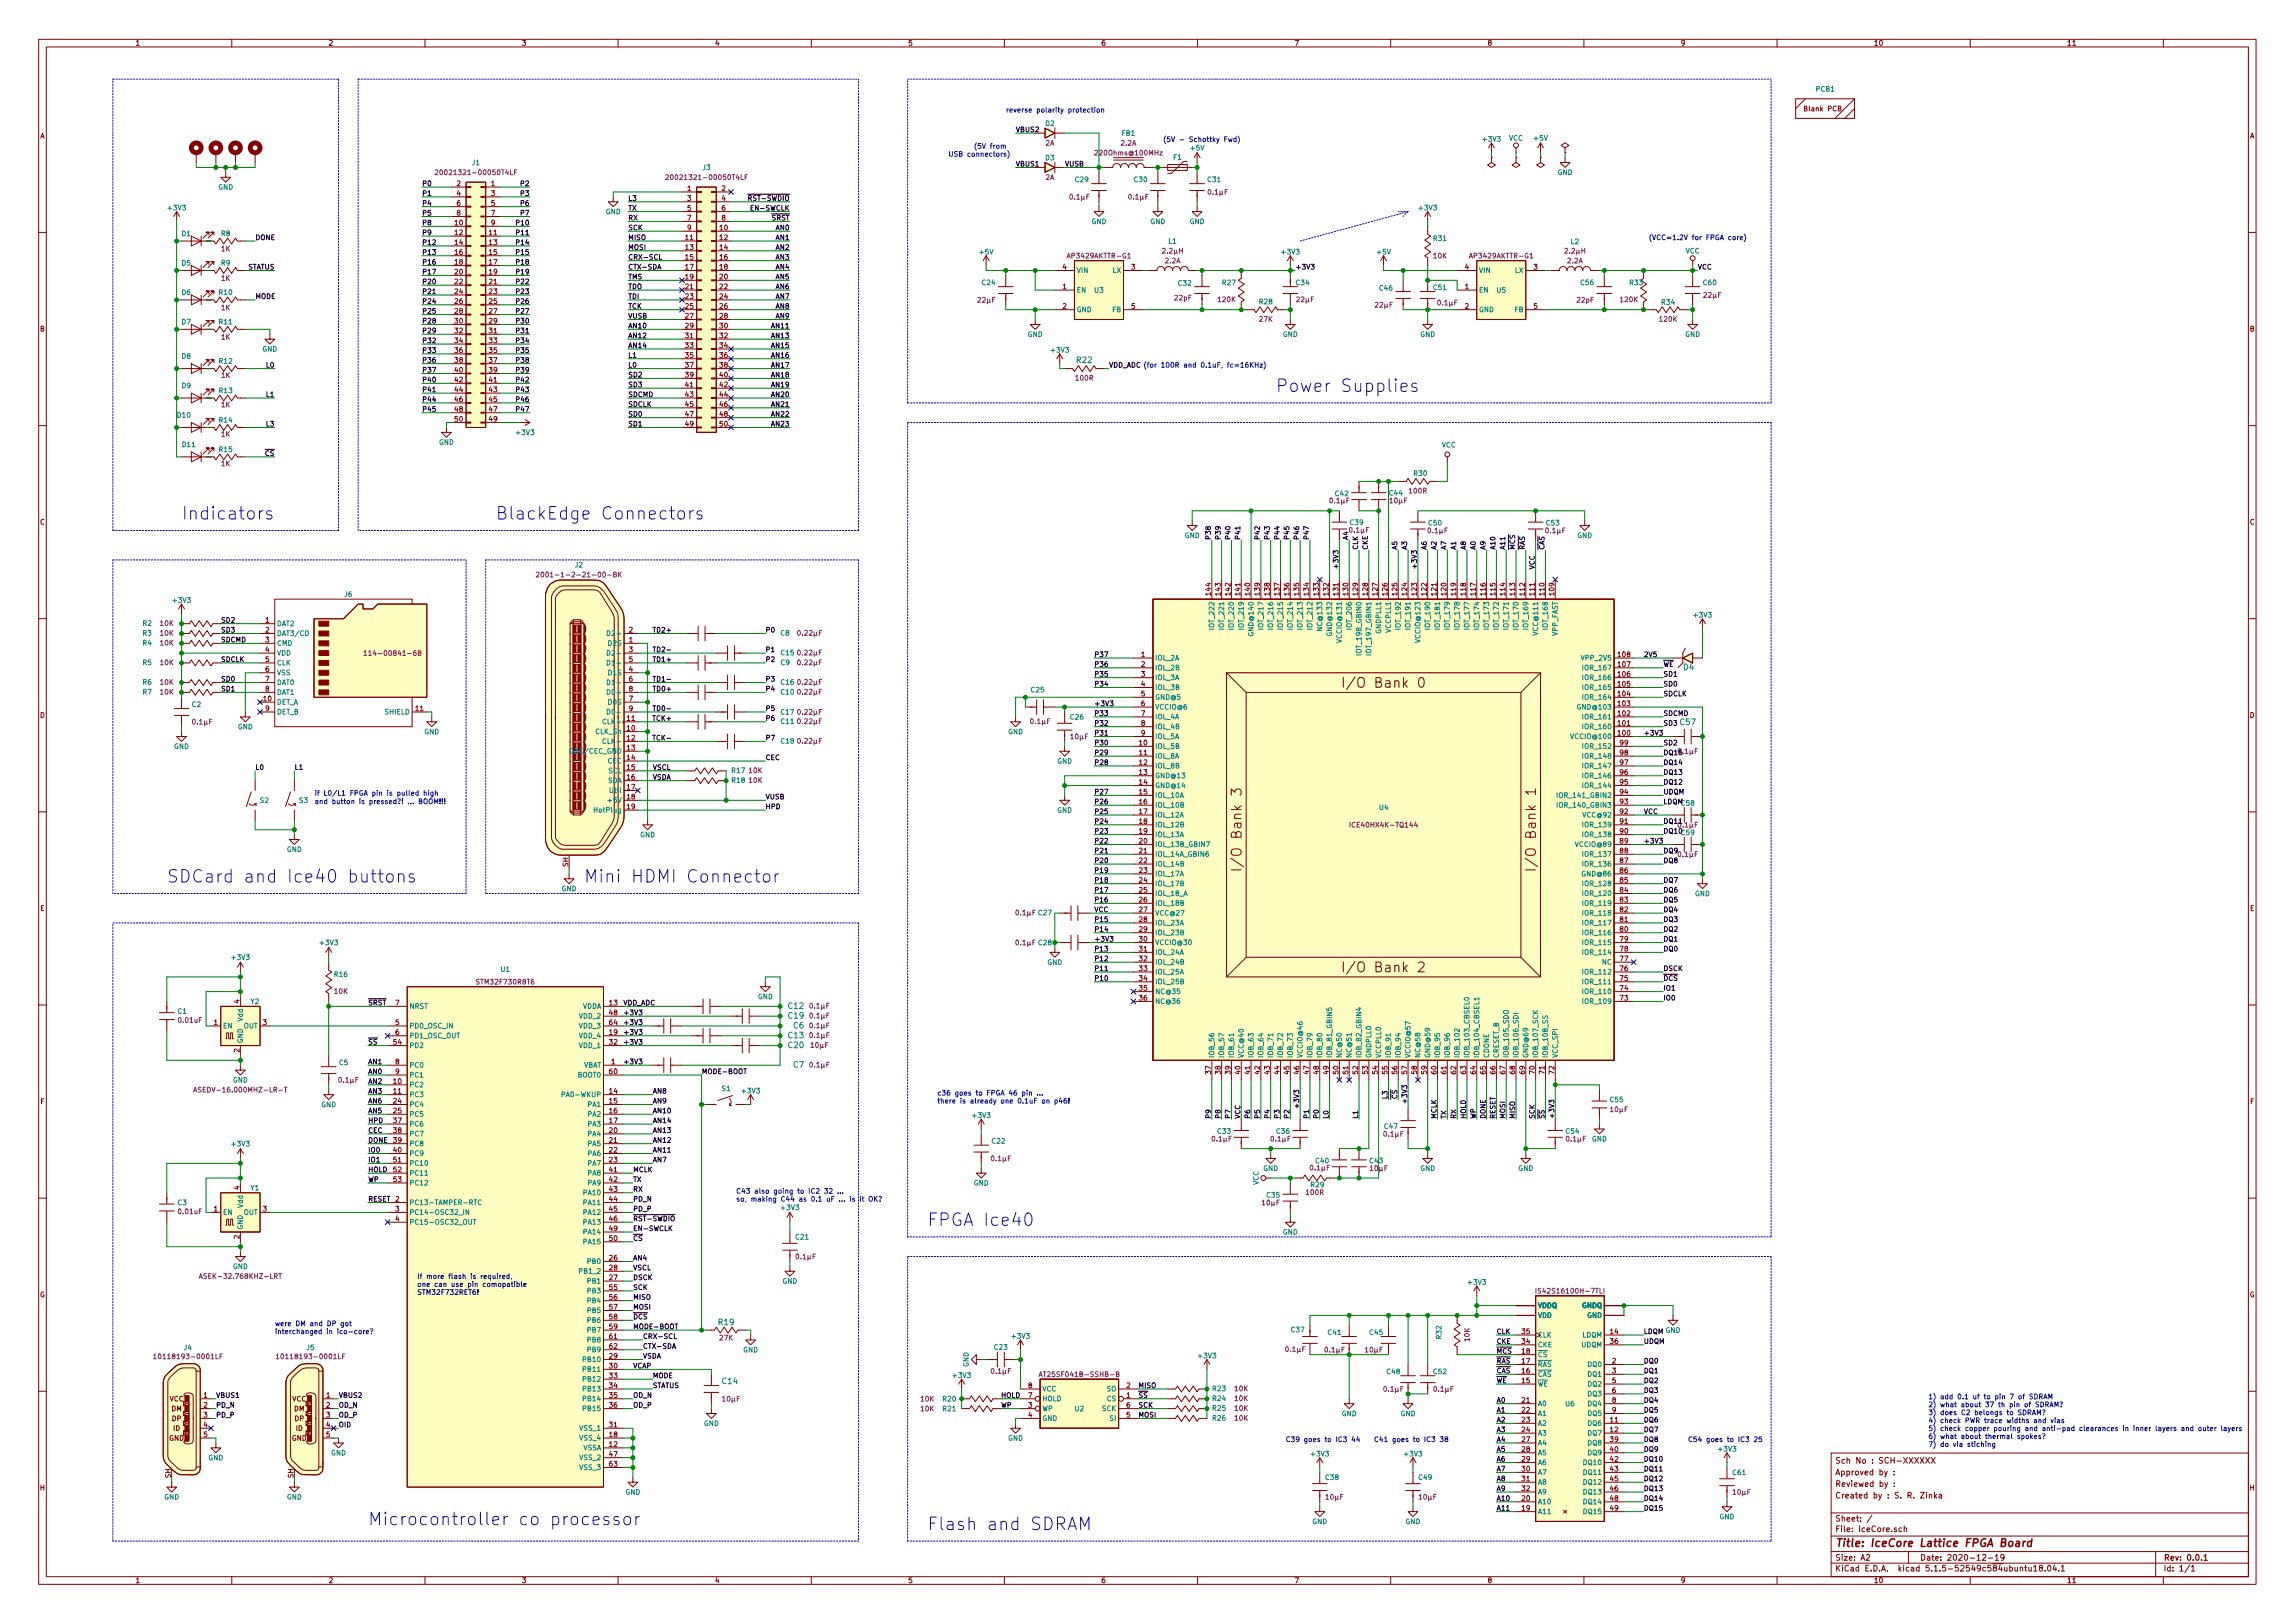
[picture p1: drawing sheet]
<svg xmlns="http://www.w3.org/2000/svg" width="594mm" height="420mm" viewBox="0 0 594 420" stroke-linecap="round" stroke-linejoin="round" font-family="sans-serif">
<defs><g id="words">
<g font-size="4.5" fill="#0000c2">
<text x="330.2" y="101.5">Power Supplies</text>
<text x="47" y="134.5">Indicators</text>
<text x="128.3" y="134.5">BlackEdge Connectors</text>
<text x="43.2" y="228.5">SDCard and Ice40 buttons</text>
<text x="151.1" y="228.5">Mini HDMI Connector</text>
<text x="240" y="317.4">FPGA Ice40</text>
<text x="95.2" y="394.9">Microcontroller co processor</text>
<text x="240" y="396.2">Flash and SDRAM</text>
</g>
<g font-size="3.5" fill="#840000">
<text x="349.5" y="178">I/O Bank 0</text>
<text x="321.4" y="223.4" transform="rotate(-90 321.4 223.4)">I/O Bank 3</text>
<text x="397.6" y="223.4" transform="rotate(-90 397.6 223.4)">I/O Bank 1</text>
<text x="349.5" y="251.7">I/O Bank 2</text>
</g>
<text font-size="2.8" fill="#840000" x="475" y="400.4">Title: IceCore Lattice FPGA Board</text>
<g font-size="2.1" fill="#008484">
<text x="278.8" y="94">R22</text>
<text x="435.8" y="173.5">D4</text>
<text x="435" y="187.7">C57</text>
<text x="204.1" y="263.7">C19</text>
<text x="204.1" y="261.2">C12</text>
<text x="204.1" y="268.8">C13</text>
<text x="205.4" y="266.2">C6</text>
<text x="204.1" y="271.3">C20</text>
<text x="205.4" y="276.4">C7</text>
<text x="186.1" y="343">R19</text>
<text x="187" y="358.3">C14</text>
</g>
<g font-size="2.1" fill="#840000">
<text x="475" y="381.9">Approved by :</text>
<text x="475" y="378.9">Sch No : SCH-XXXXXX</text>
<text x="475" y="387.9">Created by : S. R. Zinka</text>
<text x="475" y="384.9">Reviewed by :</text>
<text x="475" y="393.9">Sheet: /</text>
<text x="475" y="396.6">File: IceCore.sch</text>
<text x="475" y="406.8">KiCad E.D.A. kicad 5.1.5-52549c584ubuntu18.04.1</text>
<text x="475" y="404">Size: A2</text>
<text x="497" y="404">Date: 2020-12-19</text>
<text x="560" y="404">Rev: 0.0.1</text>
<text x="560" y="406.8">Id: 1/1</text>
</g>
<g font-size="1.8" fill="#840000">
<text x="35" y="11.8">1</text>
<text x="85" y="11.8">2</text>
<text x="135" y="11.8">3</text>
<text x="185" y="11.8">4</text>
<text x="235" y="11.8">5</text>
<text x="285" y="11.8">6</text>
<text x="335" y="11.8">7</text>
<text x="385" y="11.8">8</text>
<text x="435" y="11.8">9</text>
<text x="485" y="11.8">10</text>
<text x="535" y="11.8">11</text>
<text x="467.3" y="28.8">Blank PCB</text>
<text x="10.4" y="35.8">A</text>
<text x="582.4" y="35.8">A</text>
<text x="118.3" y="48.2">2</text>
<text x="118.3" y="50.7">4</text>
<text x="118.3" y="53.3">6</text>
<text x="127.2" y="48.2">1</text>
<text x="127.2" y="50.7">3</text>
<text x="127.2" y="53.3">5</text>
<text x="178" y="49.4">1</text>
<text x="178" y="52">3</text>
<text x="186.8" y="49.4">2</text>
<text x="186.8" y="52">4</text>
<text x="117.8" y="58.3">10</text>
<text x="118.3" y="55.8">8</text>
<text x="127.2" y="55.8">7</text>
<text x="127.2" y="58.3">9</text>
<text x="178" y="54.5">5</text>
<text x="178" y="57.1">7</text>
<text x="178" y="59.6">9</text>
<text x="186.4" y="59.6">10</text>
<text x="186.8" y="54.5">6</text>
<text x="186.8" y="57.1">8</text>
<text x="117.8" y="60.9">12</text>
<text x="117.8" y="63.4">14</text>
<text x="117.8" y="66">16</text>
<text x="126.7" y="60.9">11</text>
<text x="126.7" y="63.4">13</text>
<text x="126.7" y="66">15</text>
<text x="177.5" y="62.1">11</text>
<text x="177.5" y="64.7">13</text>
<text x="186.4" y="62.1">12</text>
<text x="186.4" y="64.7">14</text>
<text x="117.8" y="68.5">18</text>
<text x="117.8" y="71">20</text>
<text x="126.7" y="68.5">17</text>
<text x="126.7" y="71">19</text>
<text x="177.5" y="67.2">15</text>
<text x="177.5" y="69.8">17</text>
<text x="186.4" y="67.2">16</text>
<text x="186.4" y="69.8">18</text>
<text x="275.1" y="69.8">4</text>
<text x="292.9" y="69.8">3</text>
<text x="379.2" y="69.8">4</text>
<text x="397" y="69.8">3</text>
<text x="117.8" y="73.6">22</text>
<text x="117.8" y="76.1">24</text>
<text x="126.7" y="73.6">21</text>
<text x="126.7" y="76.1">23</text>
<text x="177.5" y="72.3">19</text>
<text x="177.5" y="74.8">21</text>
<text x="177.5" y="77.4">23</text>
<text x="186.4" y="72.3">20</text>
<text x="186.4" y="74.8">22</text>
<text x="186.4" y="77.4">24</text>
<text x="275.1" y="74.8">1</text>
<text x="379.2" y="74.8">1</text>
<text x="117.8" y="78.7">26</text>
<text x="117.8" y="81.2">28</text>
<text x="117.8" y="83.7">30</text>
<text x="126.7" y="78.7">25</text>
<text x="126.7" y="81.2">27</text>
<text x="126.7" y="83.7">29</text>
<text x="177.5" y="79.9">25</text>
<text x="177.5" y="82.5">27</text>
<text x="186.4" y="79.9">26</text>
<text x="186.4" y="82.5">28</text>
<text x="275.1" y="79.9">2</text>
<text x="292.9" y="79.9">5</text>
<text x="379.2" y="79.9">2</text>
<text x="397" y="79.9">5</text>
<text x="10.4" y="85.8">B</text>
<text x="117.8" y="86.3">32</text>
<text x="117.8" y="88.8">34</text>
<text x="126.7" y="86.3">31</text>
<text x="126.7" y="88.8">33</text>
<text x="177.5" y="85">29</text>
<text x="177.5" y="87.5">31</text>
<text x="186.4" y="85">30</text>
<text x="186.4" y="87.5">32</text>
<text x="582.4" y="85.8">B</text>
<text x="117.8" y="91.4">36</text>
<text x="117.8" y="93.9">38</text>
<text x="126.7" y="91.4">35</text>
<text x="126.7" y="93.9">37</text>
<text x="177.5" y="90.1">33</text>
<text x="177.5" y="92.6">35</text>
<text x="177.5" y="95.2">37</text>
<text x="186.4" y="90.1">34</text>
<text x="186.4" y="92.6">36</text>
<text x="186.4" y="95.2">38</text>
<text x="117.8" y="96.4">40</text>
<text x="117.8" y="99">42</text>
<text x="117.8" y="101.5">44</text>
<text x="126.7" y="96.4">39</text>
<text x="126.7" y="99">41</text>
<text x="126.7" y="101.5">43</text>
<text x="177.5" y="97.7">39</text>
<text x="177.5" y="100.2">41</text>
<text x="186.4" y="97.7">40</text>
<text x="186.4" y="100.2">42</text>
<text x="117.8" y="104.1">46</text>
<text x="117.8" y="106.6">48</text>
<text x="126.7" y="104.1">45</text>
<text x="126.7" y="106.6">47</text>
<text x="177.5" y="102.8">43</text>
<text x="177.5" y="105.3">45</text>
<text x="177.5" y="107.9">47</text>
<text x="186.4" y="102.8">44</text>
<text x="186.4" y="105.3">46</text>
<text x="186.4" y="107.9">48</text>
<text x="117.8" y="109.1">50</text>
<text x="126.7" y="109.1">49</text>
<text x="177.5" y="110.4">49</text>
<text x="186.4" y="110.4">50</text>
<text x="10.4" y="135.8">C</text>
<text x="582.4" y="135.8">C</text>
<text x="313.4" y="154" transform="rotate(-90 313.4 154)">144</text>
<text x="316" y="154" transform="rotate(-90 316 154)">143</text>
<text x="318.5" y="154" transform="rotate(-90 318.5 154)">142</text>
<text x="321.1" y="154" transform="rotate(-90 321.1 154)">141</text>
<text x="323.6" y="154" transform="rotate(-90 323.6 154)">140</text>
<text x="326.1" y="154" transform="rotate(-90 326.1 154)">139</text>
<text x="328.7" y="154" transform="rotate(-90 328.7 154)">138</text>
<text x="331.2" y="154" transform="rotate(-90 331.2 154)">137</text>
<text x="333.8" y="154" transform="rotate(-90 333.8 154)">136</text>
<text x="336.3" y="154" transform="rotate(-90 336.3 154)">135</text>
<text x="338.8" y="154" transform="rotate(-90 338.8 154)">134</text>
<text x="341.4" y="154" transform="rotate(-90 341.4 154)">133</text>
<text x="343.9" y="154" transform="rotate(-90 343.9 154)">132</text>
<text x="346.5" y="154" transform="rotate(-90 346.5 154)">131</text>
<text x="349" y="154" transform="rotate(-90 349 154)">130</text>
<text x="351.5" y="154" transform="rotate(-90 351.5 154)">129</text>
<text x="354.1" y="154" transform="rotate(-90 354.1 154)">128</text>
<text x="356.6" y="154" transform="rotate(-90 356.6 154)">127</text>
<text x="359.2" y="154" transform="rotate(-90 359.2 154)">126</text>
<text x="361.7" y="154" transform="rotate(-90 361.7 154)">125</text>
<text x="364.2" y="154" transform="rotate(-90 364.2 154)">124</text>
<text x="366.8" y="154" transform="rotate(-90 366.8 154)">123</text>
<text x="369.3" y="154" transform="rotate(-90 369.3 154)">122</text>
<text x="371.9" y="154" transform="rotate(-90 371.9 154)">121</text>
<text x="374.4" y="154" transform="rotate(-90 374.4 154)">120</text>
<text x="376.9" y="154" transform="rotate(-90 376.9 154)">119</text>
<text x="379.5" y="154" transform="rotate(-90 379.5 154)">118</text>
<text x="382" y="154" transform="rotate(-90 382 154)">117</text>
<text x="384.6" y="154" transform="rotate(-90 384.6 154)">116</text>
<text x="387.1" y="154" transform="rotate(-90 387.1 154)">115</text>
<text x="389.6" y="154" transform="rotate(-90 389.6 154)">114</text>
<text x="392.2" y="154" transform="rotate(-90 392.2 154)">113</text>
<text x="394.7" y="154" transform="rotate(-90 394.7 154)">112</text>
<text x="397.3" y="154" transform="rotate(-90 397.3 154)">111</text>
<text x="399.8" y="154" transform="rotate(-90 399.8 154)">110</text>
<text x="402.3" y="154" transform="rotate(-90 402.3 154)">109</text>
<text x="68.7" y="161.2">1</text>
<text x="68.7" y="163.7">2</text>
<text x="68.7" y="166.3">3</text>
<text x="162.8" y="166.3">1</text>
<text x="162.8" y="163.7">2</text>
<text x="68.7" y="168.8">4</text>
<text x="68.7" y="171.4">5</text>
<text x="68.7" y="173.9">6</text>
<text x="162.8" y="168.8">3</text>
<text x="162.8" y="173.9">4</text>
<text x="162.8" y="171.4">5</text>
<text x="295.4" y="170.1">1</text>
<text x="295.4" y="172.6">2</text>
<text x="418.9" y="172.6">107</text>
<text x="418.9" y="170.1">108</text>
<text x="68.7" y="176.4">7</text>
<text x="68.7" y="179">8</text>
<text x="162.8" y="176.4">6</text>
<text x="162.8" y="179">8</text>
<text x="295.4" y="175.2">3</text>
<text x="295.4" y="177.7">4</text>
<text x="418.9" y="177.7">105</text>
<text x="418.9" y="175.2">106</text>
<text x="10.4" y="185.8">D</text>
<text x="68.2" y="181.5">10</text>
<text x="68.7" y="184.1">9</text>
<text x="107.6" y="184.1">11</text>
<text x="162.8" y="181.5">7</text>
<text x="162.8" y="184.1">9</text>
<text x="295.4" y="180.3">5</text>
<text x="295.4" y="182.8">6</text>
<text x="295.4" y="185.3">7</text>
<text x="418.9" y="185.3">102</text>
<text x="418.9" y="182.8">103</text>
<text x="418.9" y="180.3">104</text>
<text x="582.4" y="185.8">D</text>
<text x="162.4" y="189.1">10</text>
<text x="162.4" y="186.6">11</text>
<text x="162.4" y="191.7">12</text>
<text x="295.4" y="187.9">8</text>
<text x="295.4" y="190.4">9</text>
<text x="418.9" y="190.4">100</text>
<text x="418.9" y="187.9">101</text>
<text x="162.4" y="194.2">13</text>
<text x="162.4" y="196.8">14</text>
<text x="294.9" y="193">10</text>
<text x="294.9" y="195.5">11</text>
<text x="419.4" y="195.5">98</text>
<text x="419.4" y="193">99</text>
<text x="162.4" y="199.3">15</text>
<text x="162.4" y="201.8">16</text>
<text x="294.9" y="198">12</text>
<text x="294.9" y="200.6">13</text>
<text x="294.9" y="203.1">14</text>
<text x="419.4" y="203.1">95</text>
<text x="419.4" y="200.6">96</text>
<text x="419.4" y="198">97</text>
<text x="162.4" y="204.4">17</text>
<text x="162.4" y="206.9">18</text>
<text x="162.4" y="209.5">19</text>
<text x="294.9" y="205.7">15</text>
<text x="294.9" y="208.2">16</text>
<text x="419.4" y="208.2">93</text>
<text x="419.4" y="205.7">94</text>
<text x="294.9" y="210.7">17</text>
<text x="294.9" y="213.3">18</text>
<text x="294.9" y="215.8">19</text>
<text x="419.4" y="215.8">90</text>
<text x="419.4" y="213.3">91</text>
<text x="419.4" y="210.7">92</text>
<text x="294.9" y="218.4">20</text>
<text x="294.9" y="220.9">21</text>
<text x="419.4" y="220.9">88</text>
<text x="419.4" y="218.4">89</text>
<text x="147.1" y="224.4" transform="rotate(-90 147.1 224.4)">SH</text>
<text x="294.9" y="223.4">22</text>
<text x="294.9" y="226">23</text>
<text x="419.4" y="226">86</text>
<text x="419.4" y="223.4">87</text>
<text x="294.9" y="228.5">24</text>
<text x="294.9" y="231.1">25</text>
<text x="294.9" y="233.6">26</text>
<text x="419.4" y="233.6">83</text>
<text x="419.4" y="231.1">84</text>
<text x="419.4" y="228.5">85</text>
<text x="10.4" y="235.8">E</text>
<text x="294.9" y="236.1">27</text>
<text x="294.9" y="238.7">28</text>
<text x="419.4" y="238.7">81</text>
<text x="419.4" y="236.1">82</text>
<text x="582.4" y="235.8">E</text>
<text x="294.9" y="241.2">29</text>
<text x="294.9" y="243.8">30</text>
<text x="419.4" y="243.8">79</text>
<text x="419.4" y="241.2">80</text>
<text x="294.9" y="246.3">31</text>
<text x="294.9" y="248.8">32</text>
<text x="294.9" y="251.4">33</text>
<text x="419.4" y="251.4">76</text>
<text x="419.4" y="248.8">77</text>
<text x="419.4" y="246.3">78</text>
<text x="294.9" y="253.9">34</text>
<text x="294.9" y="256.5">35</text>
<text x="419.4" y="256.5">74</text>
<text x="419.4" y="253.9">75</text>
<text x="62" y="259.7" transform="rotate(-90 62 259.7)">4</text>
<text x="102.4" y="260.3">7</text>
<text x="157.8" y="260.3">13</text>
<text x="157.8" y="262.8">48</text>
<text x="294.9" y="259">36</text>
<text x="419.4" y="259">73</text>
<text x="55.4" y="265.3">1</text>
<text x="68.1" y="265.3">3</text>
<text x="102.4" y="265.3">5</text>
<text x="102.4" y="267.9">6</text>
<text x="157.8" y="267.9">19</text>
<text x="157.8" y="265.3">64</text>
<text x="62" y="272.4" transform="rotate(-90 62 272.4)">2</text>
<text x="101.9" y="270.4">54</text>
<text x="102.4" y="275.5">8</text>
<text x="157.8" y="270.4">32</text>
<text x="158.3" y="275.5">1</text>
<text x="101.9" y="280.6">10</text>
<text x="102.4" y="278">9</text>
<text x="157.8" y="278">60</text>
<text x="313.4" y="278" transform="rotate(-90 313.4 278)">37</text>
<text x="316" y="278" transform="rotate(-90 316 278)">38</text>
<text x="318.5" y="278" transform="rotate(-90 318.5 278)">39</text>
<text x="321.1" y="278" transform="rotate(-90 321.1 278)">40</text>
<text x="323.6" y="278" transform="rotate(-90 323.6 278)">41</text>
<text x="326.1" y="278" transform="rotate(-90 326.1 278)">42</text>
<text x="328.7" y="278" transform="rotate(-90 328.7 278)">43</text>
<text x="331.2" y="278" transform="rotate(-90 331.2 278)">44</text>
<text x="333.8" y="278" transform="rotate(-90 333.8 278)">45</text>
<text x="336.3" y="278" transform="rotate(-90 336.3 278)">46</text>
<text x="338.8" y="278" transform="rotate(-90 338.8 278)">47</text>
<text x="341.4" y="278" transform="rotate(-90 341.4 278)">48</text>
<text x="343.9" y="278" transform="rotate(-90 343.9 278)">49</text>
<text x="346.5" y="278" transform="rotate(-90 346.5 278)">50</text>
<text x="349" y="278" transform="rotate(-90 349 278)">51</text>
<text x="351.5" y="278" transform="rotate(-90 351.5 278)">52</text>
<text x="354.1" y="278" transform="rotate(-90 354.1 278)">53</text>
<text x="356.6" y="278" transform="rotate(-90 356.6 278)">54</text>
<text x="359.2" y="278" transform="rotate(-90 359.2 278)">55</text>
<text x="361.7" y="278" transform="rotate(-90 361.7 278)">56</text>
<text x="364.2" y="278" transform="rotate(-90 364.2 278)">57</text>
<text x="366.8" y="278" transform="rotate(-90 366.8 278)">58</text>
<text x="369.3" y="278" transform="rotate(-90 369.3 278)">59</text>
<text x="371.9" y="278" transform="rotate(-90 371.9 278)">60</text>
<text x="374.4" y="278" transform="rotate(-90 374.4 278)">61</text>
<text x="376.9" y="278" transform="rotate(-90 376.9 278)">62</text>
<text x="379.5" y="278" transform="rotate(-90 379.5 278)">63</text>
<text x="382" y="278" transform="rotate(-90 382 278)">64</text>
<text x="384.6" y="278" transform="rotate(-90 384.6 278)">65</text>
<text x="387.1" y="278" transform="rotate(-90 387.1 278)">66</text>
<text x="389.6" y="278" transform="rotate(-90 389.6 278)">67</text>
<text x="392.2" y="278" transform="rotate(-90 392.2 278)">68</text>
<text x="394.7" y="278" transform="rotate(-90 394.7 278)">69</text>
<text x="397.3" y="278" transform="rotate(-90 397.3 278)">70</text>
<text x="399.8" y="278" transform="rotate(-90 399.8 278)">71</text>
<text x="402.3" y="278" transform="rotate(-90 402.3 278)">72</text>
<text x="10.5" y="285.8">F</text>
<text x="101.9" y="283.1">11</text>
<text x="101.9" y="285.7">24</text>
<text x="157.8" y="283.1">14</text>
<text x="157.8" y="285.7">15</text>
<text x="582.5" y="285.8">F</text>
<text x="101.9" y="288.2">25</text>
<text x="101.9" y="290.7">37</text>
<text x="101.9" y="293.3">38</text>
<text x="157.8" y="288.2">16</text>
<text x="157.8" y="290.7">17</text>
<text x="157.8" y="293.3">20</text>
<text x="101.9" y="295.8">39</text>
<text x="101.9" y="298.4">40</text>
<text x="157.8" y="295.8">21</text>
<text x="157.8" y="298.4">22</text>
<text x="101.9" y="300.9">51</text>
<text x="101.9" y="303.4">52</text>
<text x="101.9" y="306">53</text>
<text x="157.8" y="300.9">23</text>
<text x="157.8" y="303.4">41</text>
<text x="157.8" y="306">42</text>
<text x="62" y="308" transform="rotate(-90 62 308)">4</text>
<text x="102.4" y="311.1">2</text>
<text x="157.8" y="308.5">43</text>
<text x="157.8" y="311.1">44</text>
<text x="55.4" y="313.6">1</text>
<text x="68.1" y="313.6">3</text>
<text x="102.4" y="313.6">3</text>
<text x="102.4" y="316.1">4</text>
<text x="157.8" y="313.6">45</text>
<text x="157.8" y="316.1">46</text>
<text x="62" y="320.7" transform="rotate(-90 62 320.7)">2</text>
<text x="157.8" y="318.7">49</text>
<text x="157.8" y="321.2">50</text>
<text x="157.8" y="326.3">26</text>
<text x="157.8" y="328.8">28</text>
<text x="10.3" y="335.8">G</text>
<text x="157.8" y="331.4">27</text>
<text x="157.8" y="333.9">55</text>
<text x="582.3" y="335.8">G</text>
<text x="157.8" y="336.5">56</text>
<text x="157.8" y="339">57</text>
<text x="157.8" y="341.5">58</text>
<text x="157.8" y="344.1">59</text>
<text x="157.8" y="346.6">61</text>
<text x="394" y="347.9">34</text>
<text x="394" y="345.4">35</text>
<text x="416.9" y="345.4">14</text>
<text x="416.9" y="347.9">36</text>
<text x="157.8" y="351.7">29</text>
<text x="157.8" y="349.2">62</text>
<text x="394" y="353">17</text>
<text x="394" y="350.4">18</text>
<text x="417.3" y="353">2</text>
<text x="157.8" y="354.2">30</text>
<text x="157.8" y="356.8">33</text>
<text x="157.8" y="359.3">34</text>
<text x="266.2" y="359.3">8</text>
<text x="291.6" y="359.3">2</text>
<text x="394" y="358.1">15</text>
<text x="394" y="355.5">16</text>
<text x="417.3" y="355.5">3</text>
<text x="417.3" y="358.1">5</text>
<text x="43.9" y="362.8">VCC</text>
<text x="44.3" y="365.3">DM</text>
<text x="52.7" y="361.9">1</text>
<text x="52.7" y="364.4">2</text>
<text x="75.6" y="362.8">VCC</text>
<text x="76.1" y="365.3">DM</text>
<text x="84.5" y="361.9">1</text>
<text x="84.5" y="364.4">2</text>
<text x="157.8" y="361.9">35</text>
<text x="157.8" y="364.4">36</text>
<text x="266.2" y="364.4">3</text>
<text x="266.2" y="361.9">7</text>
<text x="291.6" y="361.9">1</text>
<text x="291.6" y="364.4">6</text>
<text x="394" y="363.1">21</text>
<text x="394" y="365.7">22</text>
<text x="417.3" y="360.6">6</text>
<text x="417.3" y="363.1">8</text>
<text x="417.3" y="365.7">9</text>
<text x="44.5" y="367.9">DP</text>
<text x="44.8" y="370.4">ID</text>
<text x="52.7" y="366.9">3</text>
<text x="52.7" y="369.5">4</text>
<text x="76.3" y="367.9">DP</text>
<text x="76.6" y="370.4">ID</text>
<text x="84.5" y="366.9">3</text>
<text x="84.5" y="369.5">4</text>
<text x="157.8" y="369.5">31</text>
<text x="266.2" y="366.9">4</text>
<text x="291.6" y="366.9">5</text>
<text x="394" y="368.2">23</text>
<text x="394" y="370.8">24</text>
<text x="416.9" y="368.2">11</text>
<text x="416.9" y="370.8">12</text>
<text x="43.8" y="373">GND</text>
<text x="52.7" y="372">5</text>
<text x="75.5" y="373">GND</text>
<text x="84.5" y="372">5</text>
<text x="157.8" y="374.6">12</text>
<text x="157.8" y="372">18</text>
<text x="157.8" y="377.1">47</text>
<text x="394" y="373.3">27</text>
<text x="394" y="375.8">28</text>
<text x="416.9" y="373.3">39</text>
<text x="416.9" y="375.8">40</text>
<text x="44.2" y="382.6" transform="rotate(-90 44.2 382.6)">SH</text>
<text x="75.9" y="382.6" transform="rotate(-90 75.9 382.6)">SH</text>
<text x="157.8" y="379.6">63</text>
<text x="394" y="378.4">29</text>
<text x="394" y="380.9">30</text>
<text x="394" y="383.5">31</text>
<text x="416.9" y="378.4">42</text>
<text x="416.9" y="380.9">43</text>
<text x="416.9" y="383.5">45</text>
<text x="10.4" y="385.8">H</text>
<text x="394" y="388.5">20</text>
<text x="394" y="386">32</text>
<text x="416.9" y="386">46</text>
<text x="416.9" y="388.5">48</text>
<text x="582.4" y="385.8">H</text>
<text x="394" y="391.1">19</text>
<text x="416.9" y="391.1">49</text>
<text x="35" y="409.8">1</text>
<text x="85" y="409.8">2</text>
<text x="135" y="409.8">3</text>
<text x="185" y="409.8">4</text>
<text x="235" y="409.8">5</text>
<text x="285" y="409.8">6</text>
<text x="335" y="409.8">7</text>
<text x="385" y="409.8">8</text>
<text x="435" y="409.8">9</text>
<text x="485" y="409.8">10</text>
<text x="535" y="409.8">11</text>
</g>
<g font-size="1.8" fill="#008484">
<text x="470.1" y="23.7">PCB1</text>
<text x="270.7" y="32.6">D2</text>
<text x="290.4" y="35.1">FB1</text>
<text x="270.7" y="41.5">D3</text>
<text x="303.8" y="41.4">F1</text>
<text x="308.3" y="39">+5V</text>
<text x="384" y="36.7">+3V3</text>
<text x="390.6" y="36.4">VCC</text>
<text x="397.2" y="36.4">+5V</text>
<text x="122.2" y="42.8">J1</text>
<text x="181.9" y="44">J3</text>
<text x="278.4" y="47.1">C29</text>
<text x="293.6" y="47.1">C30</text>
<text x="312.7" y="47.1">C31</text>
<text x="403.2" y="45.3">GND</text>
<text x="56.5" y="49.1">GND</text>
<text x="43.6" y="54.4">+3V3</text>
<text x="156.8" y="55.5">GND</text>
<text x="282.5" y="58">GND</text>
<text x="297.8" y="58">GND</text>
<text x="307.9" y="58">GND</text>
<text x="367.5" y="54.4">+3V3</text>
<text x="47.1" y="61.1">D1</text>
<text x="57.3" y="61.1">R8</text>
<text x="253.7" y="65.9">+5V</text>
<text x="302.5" y="63.1">L1</text>
<text x="331.9" y="65.9">+3V3</text>
<text x="356.5" y="65.9">+5V</text>
<text x="371.1" y="62.4">R31</text>
<text x="406.7" y="63.2">L2</text>
<text x="436.3" y="65.6">VCC</text>
<text x="47.1" y="68.7">D5</text>
<text x="57.3" y="68.7">R9</text>
<text x="278.6" y="70.7">VIN</text>
<text x="288.1" y="70.7">LX</text>
<text x="382.8" y="70.7">VIN</text>
<text x="392.2" y="70.7">LX</text>
<text x="47.1" y="76.4">D6</text>
<text x="56.8" y="76.3">R10</text>
<text x="254.3" y="73.8">C24</text>
<text x="278.6" y="75.7">EN</text>
<text x="283.4" y="75.8">U3</text>
<text x="305.1" y="74">C32</text>
<text x="316.5" y="73.8">R27</text>
<text x="335.6" y="73.8">C34</text>
<text x="357.1" y="75.2">C46</text>
<text x="371.1" y="75.1">C51</text>
<text x="382.8" y="75.7">EN</text>
<text x="387.5" y="75.8">U5</text>
<text x="409.2" y="73.8">C56</text>
<text x="421.9" y="73.8">R33</text>
<text x="441" y="73.8">C60</text>
<text x="47.1" y="84">D7</text>
<text x="56.8" y="84">R11</text>
<text x="278.6" y="80.8">GND</text>
<text x="288" y="80.8">FB</text>
<text x="326" y="78.8">R28</text>
<text x="382.8" y="80.8">GND</text>
<text x="392.1" y="80.8">FB</text>
<text x="430.2" y="78.9">R34</text>
<text x="266" y="87.2">GND</text>
<text x="332.1" y="87.2">GND</text>
<text x="367.6" y="87.2">GND</text>
<text x="436.2" y="87.2">GND</text>
<text x="47.1" y="92.9">D8</text>
<text x="56.8" y="94.1">R12</text>
<text x="67.9" y="91">GND</text>
<text x="272.2" y="91.3">+3V3</text>
<text x="47.1" y="100.5">D9</text>
<text x="56.8" y="101.8">R13</text>
<text x="46" y="108.1">D10</text>
<text x="56.8" y="109.4">R14</text>
<text x="133.8" y="112.6">+3V3</text>
<text x="47.2" y="115.7">D11</text>
<text x="56.8" y="117">R15</text>
<text x="113.6" y="115.2">GND</text>
<text x="373.2" y="115.8">VCC</text>
<text x="366" y="123.2">R30</text>
<text x="345.7" y="128.4">C42</text>
<text x="359.7" y="128.3">C44</text>
<text x="349.5" y="135.9">C39</text>
<text x="369.8" y="136">C50</text>
<text x="400.3" y="136">C53</text>
<text x="306.7" y="139.3">GND</text>
<text x="408.3" y="139.3">GND</text>
<text x="148.9" y="146.9">J2</text>
<text x="89.2" y="154.5">J6</text>
<text x="44.9" y="156">+3V3</text>
<text x="438.6" y="159.9">+3V3</text>
<text x="37" y="167.1">R4</text>
<text x="37" y="164.6">R3</text>
<text x="37" y="162">R2</text>
<text x="71.6" y="162.1">DAT2</text>
<text x="71.6" y="164.6">DAT3/CD</text>
<text x="71.6" y="167.2">CMD</text>
<text x="157.6" y="167.2">D2S</text>
<text x="157.7" y="164.6">D2+</text>
<text x="202.1" y="164.6">C8</text>
<text x="314.3" y="162.5" transform="rotate(-90 314.3 162.5)">IOT_222</text>
<text x="316.9" y="162.5" transform="rotate(-90 316.9 162.5)">IOT_221</text>
<text x="319.4" y="162.5" transform="rotate(-90 319.4 162.5)">IOT_220</text>
<text x="321.9" y="162.5" transform="rotate(-90 321.9 162.5)">IOT_219</text>
<text x="324.5" y="164.2" transform="rotate(-90 324.5 164.2)">GND@140</text>
<text x="327" y="162.5" transform="rotate(-90 327 162.5)">IOT_217</text>
<text x="329.6" y="162.5" transform="rotate(-90 329.6 162.5)">IOT_216</text>
<text x="332.1" y="162.5" transform="rotate(-90 332.1 162.5)">IOT_215</text>
<text x="334.6" y="162.5" transform="rotate(-90 334.6 162.5)">IOT_214</text>
<text x="337.2" y="162.5" transform="rotate(-90 337.2 162.5)">IOT_213</text>
<text x="339.7" y="162.5" transform="rotate(-90 339.7 162.5)">IOT_212</text>
<text x="342.3" y="162.9" transform="rotate(-90 342.3 162.9)">NC@133</text>
<text x="344.8" y="164.2" transform="rotate(-90 344.8 164.2)">GND@132</text>
<text x="347.3" y="165.9" transform="rotate(-90 347.3 165.9)">VCCIO@131</text>
<text x="349.9" y="162.5" transform="rotate(-90 349.9 162.5)">IOT_206</text>
<text x="357.5" y="163.9" transform="rotate(-90 357.5 163.9)">GNDPLL1</text>
<text x="360" y="163.7" transform="rotate(-90 360 163.7)">VCCPLL1</text>
<text x="362.6" y="162.5" transform="rotate(-90 362.6 162.5)">IOT_192</text>
<text x="365.1" y="162.5" transform="rotate(-90 365.1 162.5)">IOT_191</text>
<text x="367.7" y="165.9" transform="rotate(-90 367.7 165.9)">VCCIO@123</text>
<text x="370.2" y="162.5" transform="rotate(-90 370.2 162.5)">IOT_190</text>
<text x="372.7" y="162.5" transform="rotate(-90 372.7 162.5)">IOT_181</text>
<text x="375.3" y="162.5" transform="rotate(-90 375.3 162.5)">IOT_179</text>
<text x="377.8" y="162.5" transform="rotate(-90 377.8 162.5)">IOT_178</text>
<text x="380.4" y="162.5" transform="rotate(-90 380.4 162.5)">IOT_177</text>
<text x="382.9" y="162.5" transform="rotate(-90 382.9 162.5)">IOT_174</text>
<text x="385.4" y="162.5" transform="rotate(-90 385.4 162.5)">IOT_173</text>
<text x="388" y="162.5" transform="rotate(-90 388 162.5)">IOT_172</text>
<text x="390.5" y="162.5" transform="rotate(-90 390.5 162.5)">IOT_171</text>
<text x="393.1" y="162.5" transform="rotate(-90 393.1 162.5)">IOT_170</text>
<text x="395.6" y="162.5" transform="rotate(-90 395.6 162.5)">IOT_169</text>
<text x="398.1" y="164" transform="rotate(-90 398.1 164)">VCC@111</text>
<text x="400.7" y="162.5" transform="rotate(-90 400.7 162.5)">IOT_168</text>
<text x="403.2" y="164.8" transform="rotate(-90 403.2 164.8)">VPP_FAST</text>
<text x="37" y="172.2">R5</text>
<text x="71.6" y="169.7">VDD</text>
<text x="71.6" y="172.3">CLK</text>
<text x="157.7" y="172.3">D1+</text>
<text x="158.2" y="169.7">D2-</text>
<text x="202.1" y="172.2">C9</text>
<text x="202.2" y="169.6">C15</text>
<text x="299" y="171">IOL_2A</text>
<text x="299" y="173.5">IOL_2B</text>
<text x="352.4" y="168.9" transform="rotate(-90 352.4 168.9)">IOT_198_GBIN0</text>
<text x="355" y="168.9" transform="rotate(-90 355 168.9)">IOT_197_GBIN1</text>
<text x="409.7" y="171">VPP_2V5</text>
<text x="410.2" y="173.5">IOR_167</text>
<text x="37" y="179.8">R7</text>
<text x="37" y="177.3">R6</text>
<text x="71.6" y="174.8">VSS</text>
<text x="71.6" y="177.3">DAT0</text>
<text x="71.6" y="179.9">DAT1</text>
<text x="157.6" y="174.8">D1S</text>
<text x="157.7" y="179.9">D0+</text>
<text x="158.2" y="177.3">D1-</text>
<text x="202.2" y="179.8">C10</text>
<text x="202.2" y="177.3">C16</text>
<text x="267" y="179.2">C25</text>
<text x="299" y="176.1">IOL_3A</text>
<text x="299" y="178.6">IOL_3B</text>
<text x="410.2" y="178.6">IOR_165</text>
<text x="410.2" y="176.1">IOR_166</text>
<text x="49.7" y="183">C2</text>
<text x="71.6" y="182.4">DET_A</text>
<text x="71.6" y="185">DET_B</text>
<text x="99.7" y="185">SHIELD</text>
<text x="157.6" y="182.4">D0S</text>
<text x="158.2" y="185">D0-</text>
<text x="202.2" y="185">C17</text>
<text x="299" y="181.1">GND@5</text>
<text x="299" y="183.7">VCCIO@6</text>
<text x="408.7" y="183.7">GND@103</text>
<text x="410.2" y="181.1">IOR_164</text>
<text x="61.5" y="188.8">GND</text>
<text x="109.8" y="190.1">GND</text>
<text x="154.2" y="190">CLK_Sh</text>
<text x="156.4" y="187.5">CLK+</text>
<text x="202.2" y="187.4">C11</text>
<text x="260.9" y="190.1">GND</text>
<text x="277.1" y="186.3">C26</text>
<text x="299" y="186.2">IOL_4A</text>
<text x="299" y="188.8">IOL_4B</text>
<text x="299" y="191.3">IOL_5A</text>
<text x="407" y="191.3">VCCIO@100</text>
<text x="410.2" y="188.8">IOR_160</text>
<text x="410.2" y="186.2">IOR_161</text>
<text x="45" y="193.9">GND</text>
<text x="148.1" y="195.1">DDC/CEC_GND</text>
<text x="156.8" y="192.6">CLK-</text>
<text x="157.3" y="197.7">CEC</text>
<text x="202.2" y="192.5">C18</text>
<text x="273.6" y="197.7">GND</text>
<text x="299" y="193.8">IOL_5B</text>
<text x="299" y="196.4">IOL_8A</text>
<text x="410.2" y="196.4">IOR_148</text>
<text x="410.2" y="193.8">IOR_152</text>
<text x="157.3" y="202.7">SDA</text>
<text x="157.5" y="200.2">SCL</text>
<text x="189.5" y="202.7">R18</text>
<text x="189.5" y="200.1">R17</text>
<text x="299" y="198.9">IOL_8B</text>
<text x="299" y="201.5">GND@13</text>
<text x="410.2" y="201.5">IOR_146</text>
<text x="410.2" y="198.9">IOR_147</text>
<text x="67.4" y="207.9">S2</text>
<text x="77.5" y="207.9">S3</text>
<text x="157.8" y="207.8">+5V</text>
<text x="158.2" y="205.3">Util</text>
<text x="299" y="204">GND@14</text>
<text x="299" y="206.5">IOL_10A</text>
<text x="299" y="209.1">IOL_10B</text>
<text x="357.1" y="209.7">U4</text>
<text x="403.9" y="209.1">IOR_140_GBIN3</text>
<text x="403.9" y="206.5">IOR_141_GBIN2</text>
<text x="410.2" y="204">IOR_144</text>
<text x="154.3" y="210.4">HotPlug</text>
<text x="273.6" y="210.4">GND</text>
<text x="299" y="211.6">IOL_12A</text>
<text x="299" y="214.2">IOL_12B</text>
<text x="409.9" y="211.6">VCC@92</text>
<text x="410.2" y="214.2">IOR_139</text>
<text x="74.2" y="220.6">GND</text>
<text x="165.7" y="216.8">GND</text>
<text x="299" y="216.7">IOL_13A</text>
<text x="299" y="219.2">IOL_13B_GBIN7</text>
<text x="299" y="221.8">IOL_14A_GBIN6</text>
<text x="408" y="219.2">VCCIO@89</text>
<text x="410.2" y="221.8">IOR_137</text>
<text x="410.2" y="216.7">IOR_138</text>
<text x="299" y="224.3">IOL_14B</text>
<text x="299" y="226.9">IOL_17A</text>
<text x="409.7" y="226.9">GND@86</text>
<text x="410.2" y="224.3">IOR_136</text>
<text x="145.4" y="230.7">GND</text>
<text x="299" y="229.4">IOL_17B</text>
<text x="299" y="231.9">IOL_18_A</text>
<text x="410.2" y="231.9">IOR_120</text>
<text x="410.2" y="229.4">IOR_128</text>
<text x="438.7" y="232">GND</text>
<text x="299" y="234.5">IOL_18B</text>
<text x="299" y="237">VCC@27</text>
<text x="299" y="239.6">IOL_23A</text>
<text x="410.2" y="239.6">IOR_117</text>
<text x="410.2" y="237">IOR_118</text>
<text x="410.2" y="234.5">IOR_119</text>
<text x="83" y="244.7">+3V3</text>
<text x="268.9" y="244.7">C28</text>
<text x="299" y="242.1">IOL_23B</text>
<text x="299" y="244.6">VCCIO@30</text>
<text x="410.2" y="244.6">IOR_115</text>
<text x="410.2" y="242.1">IOR_116</text>
<text x="60.1" y="248.5">+3V3</text>
<text x="129.7" y="251.6">U1</text>
<text x="271.1" y="249.8">GND</text>
<text x="299" y="247.2">IOL_24A</text>
<text x="299" y="249.7">IOL_24B</text>
<text x="410.2" y="247.2">IOR_114</text>
<text x="414.8" y="249.7">NC</text>
<text x="86.6" y="252.9">R16</text>
<text x="299" y="252.3">IOL_25A</text>
<text x="299" y="254.8">IOL_25B</text>
<text x="299" y="257.3">NC@35</text>
<text x="410.2" y="257.3">IOR_110</text>
<text x="410.2" y="254.8">IOR_111</text>
<text x="410.2" y="252.3">IOR_112</text>
<text x="46.1" y="262.4">C1</text>
<text x="64.9" y="259.9">Y2</text>
<text x="105.9" y="261.2">NRST</text>
<text x="150" y="263.7">VDD_2</text>
<text x="150.7" y="261.2">VDDA</text>
<text x="196.2" y="258.7">GND</text>
<text x="299" y="259.9">NC@36</text>
<text x="410.2" y="259.9">IOR_109</text>
<text x="57.7" y="266.2">EN</text>
<text x="62.9" y="264.4" transform="rotate(-90 62.9 264.4)">Vdd</text>
<text x="63.1" y="266.2">OUT</text>
<text x="105.9" y="266.2">PD0_OSC_IN</text>
<text x="105.9" y="268.8">PD1_OSC_OUT</text>
<text x="150" y="268.8">VDD_4</text>
<text x="150" y="266.2">VDD_3</text>
<text x="62.9" y="270.2" transform="rotate(-90 62.9 270.2)">GND</text>
<text x="87.8" y="275.7">C5</text>
<text x="105.9" y="271.3">PD2</text>
<text x="150" y="271.3">VDD_1</text>
<text x="314.3" y="274" transform="rotate(-90 314.3 274)">IOB_56</text>
<text x="316.9" y="274" transform="rotate(-90 316.9 274)">IOB_57</text>
<text x="319.4" y="274" transform="rotate(-90 319.4 274)">IOB_61</text>
<text x="321.9" y="274" transform="rotate(-90 321.9 274)">VCC@40</text>
<text x="324.5" y="274" transform="rotate(-90 324.5 274)">IOB_63</text>
<text x="327" y="274" transform="rotate(-90 327 274)">IOB_64</text>
<text x="329.6" y="274" transform="rotate(-90 329.6 274)">IOB_71</text>
<text x="332.1" y="274" transform="rotate(-90 332.1 274)">IOB_72</text>
<text x="334.6" y="274" transform="rotate(-90 334.6 274)">IOB_73</text>
<text x="337.2" y="274" transform="rotate(-90 337.2 274)">VCCIO@46</text>
<text x="339.7" y="274" transform="rotate(-90 339.7 274)">IOB_79</text>
<text x="342.3" y="274" transform="rotate(-90 342.3 274)">IOB_80</text>
<text x="344.8" y="274" transform="rotate(-90 344.8 274)">IOB_81_GBIN5</text>
<text x="347.3" y="274" transform="rotate(-90 347.3 274)">NC@50</text>
<text x="349.9" y="274" transform="rotate(-90 349.9 274)">NC@51</text>
<text x="352.4" y="274" transform="rotate(-90 352.4 274)">IOB_82_GBIN4</text>
<text x="355" y="274" transform="rotate(-90 355 274)">GNDPLL0</text>
<text x="357.5" y="274" transform="rotate(-90 357.5 274)">VCCPLL0</text>
<text x="360" y="274" transform="rotate(-90 360 274)">IOB_91</text>
<text x="362.6" y="274" transform="rotate(-90 362.6 274)">IOB_94</text>
<text x="365.1" y="274" transform="rotate(-90 365.1 274)">VCCIO@57</text>
<text x="367.7" y="274" transform="rotate(-90 367.7 274)">NC@58</text>
<text x="370.2" y="274" transform="rotate(-90 370.2 274)">GND@59</text>
<text x="372.7" y="274" transform="rotate(-90 372.7 274)">IOB_95</text>
<text x="375.3" y="274" transform="rotate(-90 375.3 274)">IOB_96</text>
<text x="377.8" y="274" transform="rotate(-90 377.8 274)">IOB_102</text>
<text x="380.4" y="274" transform="rotate(-90 380.4 274)">IOB_103_CBSEL0</text>
<text x="382.9" y="274" transform="rotate(-90 382.9 274)">IOB_104_CBSEL1</text>
<text x="385.4" y="274" transform="rotate(-90 385.4 274)">CDONE</text>
<text x="388" y="274" transform="rotate(-90 388 274)">CRESET_B</text>
<text x="390.5" y="274" transform="rotate(-90 390.5 274)">IOB_105_SDO</text>
<text x="393.1" y="274" transform="rotate(-90 393.1 274)">IOB_106_SDI</text>
<text x="395.6" y="274" transform="rotate(-90 395.6 274)">GND@69</text>
<text x="398.1" y="274" transform="rotate(-90 398.1 274)">IOB_107_SCK</text>
<text x="400.7" y="274" transform="rotate(-90 400.7 274)">IOB_108_SS</text>
<text x="403.2" y="274" transform="rotate(-90 403.2 274)">VCC_SPI</text>
<text x="60.3" y="280.3">GND</text>
<text x="105.9" y="281.5">PC2</text>
<text x="105.9" y="276.4">PC0</text>
<text x="105.9" y="278.9">PC1</text>
<text x="149.6" y="278.9">BOOT0</text>
<text x="150.9" y="276.4">VBAT</text>
<text x="83.1" y="286.6">GND</text>
<text x="105.9" y="284">PC3</text>
<text x="105.9" y="286.6">PC4</text>
<text x="146.3" y="284">PA0-WKUP</text>
<text x="152.3" y="286.6">PA1</text>
<text x="186.9" y="282.5">S1</text>
<text x="192.2" y="283">+3V3</text>
<text x="416.8" y="285.3">C55</text>
<text x="105.9" y="289.1">PC5</text>
<text x="105.9" y="291.6">PC6</text>
<text x="152.3" y="289.1">PA2</text>
<text x="152.3" y="291.6">PA3</text>
<text x="251.9" y="289.4">+3V3</text>
<text x="315.2" y="293.5">C33</text>
<text x="330.5" y="293.5">C36</text>
<text x="358.4" y="292.2">C47</text>
<text x="405.4" y="293.5">C54</text>
<text x="60.1" y="296.8">+3V3</text>
<text x="105.9" y="294.2">PC7</text>
<text x="105.9" y="296.7">PC8</text>
<text x="105.9" y="299.3">PC9</text>
<text x="152.3" y="294.2">PA4</text>
<text x="152.3" y="296.7">PA5</text>
<text x="152.3" y="299.3">PA6</text>
<text x="256.8" y="296.1">C22</text>
<text x="412.1" y="295.5">GND</text>
<text x="105.9" y="301.8">PC10</text>
<text x="105.9" y="304.3">PC11</text>
<text x="152.3" y="301.8">PA7</text>
<text x="152.3" y="304.3">PA8</text>
<text x="327" y="303.1">GND</text>
<text x="340.6" y="301.2">C40</text>
<text x="354.6" y="301.1">C43</text>
<text x="367.6" y="303.1">GND</text>
<text x="393" y="303.1">GND</text>
<text x="46.1" y="312">C3</text>
<text x="64.9" y="308.2">Y1</text>
<text x="105.9" y="312">PC13-TAMPER-RTC</text>
<text x="105.9" y="306.9">PC12</text>
<text x="151.3" y="309.4">PA10</text>
<text x="151.3" y="312">PA11</text>
<text x="152.3" y="306.9">PA9</text>
<text x="252" y="306.9">GND</text>
<text x="325.8" y="306.8" transform="rotate(-90 325.8 306.8)">VCC</text>
<text x="327.9" y="310">C35</text>
<text x="339.4" y="307.4">R29</text>
<text x="57.7" y="314.5">EN</text>
<text x="62.9" y="312.6" transform="rotate(-90 62.9 312.6)">Vdd</text>
<text x="63.1" y="314.5">OUT</text>
<text x="105.9" y="314.5">PC14-OSC32_IN</text>
<text x="105.9" y="317">PC15-OSC32_OUT</text>
<text x="151.3" y="314.5">PA12</text>
<text x="151.3" y="317">PA13</text>
<text x="202.4" y="313.3">+3V3</text>
<text x="62.9" y="318.4" transform="rotate(-90 62.9 318.4)">GND</text>
<text x="151.3" y="319.6">PA14</text>
<text x="151.3" y="322.1">PA15</text>
<text x="206" y="320.9">C21</text>
<text x="332.1" y="319.6">GND</text>
<text x="60.3" y="328.5">GND</text>
<text x="150.3" y="329.7">PB1_2</text>
<text x="152.3" y="327.2">PB0</text>
<text x="152.3" y="332.3">PB1</text>
<text x="152.3" y="334.8">PB3</text>
<text x="202.5" y="332.3">GND</text>
<text x="380.2" y="332.6">+3V3</text>
<text x="152.3" y="337.4">PB4</text>
<text x="152.3" y="339.9">PB5</text>
<text x="398" y="341.2">VDD</text>
<text x="398" y="338.6">VDDQ</text>
<text x="409.5" y="338.6">GNDQ</text>
<text x="410.8" y="341.2">GND</text>
<text x="152.3" y="342.4">PB6</text>
<text x="152.3" y="345">PB7</text>
<text x="152.3" y="347.5">PB8</text>
<text x="262.1" y="346.5">+3V3</text>
<text x="334.3" y="344.9">C37</text>
<text x="343.8" y="345.6">C41</text>
<text x="354.6" y="345.6">C45</text>
<text x="373.1" y="346.6" transform="rotate(-90 373.1 346.6)">R32</text>
<text x="398" y="346.2">CLK</text>
<text x="409.6" y="346.2">LDQM</text>
<text x="47.7" y="349.5">J4</text>
<text x="79.4" y="349.5">J5</text>
<text x="151.3" y="352.6">PB10</text>
<text x="152.3" y="350.1">PB9</text>
<text x="192.4" y="350.1">GND</text>
<text x="250.7" y="353.9" transform="rotate(-90 250.7 353.9)">GND</text>
<text x="257.4" y="349.4">C23</text>
<text x="310.3" y="351.6">+3V3</text>
<text x="398" y="353.9">RAS</text>
<text x="398" y="351.3">CS</text>
<text x="398" y="348.8">CKE</text>
<text x="409.4" y="348.8">UDQM</text>
<text x="411.1" y="353.9">DQ0</text>
<text x="151.3" y="355.1">PB11</text>
<text x="151.3" y="357.7">PB12</text>
<text x="246.8" y="356.7">+3V3</text>
<text x="359.1" y="355.7">C48</text>
<text x="371.1" y="355.7">C52</text>
<text x="398" y="358.9">WE</text>
<text x="398" y="356.4">CAS</text>
<text x="411.1" y="356.4">DQ1</text>
<text x="411.1" y="358.9">DQ2</text>
<text x="151.3" y="360.2">PB13</text>
<text x="151.3" y="362.8">PB14</text>
<text x="151.3" y="365.3">PB15</text>
<text x="244.1" y="362.8">R20</text>
<text x="244.1" y="365.3">R21</text>
<text x="269.7" y="365.3">WP</text>
<text x="269.7" y="362.8">HOLD</text>
<text x="269.7" y="360.2">VCC</text>
<text x="278.3" y="365.3">U2</text>
<text x="285.3" y="365.3">SCK</text>
<text x="286.5" y="360.2">SO</text>
<text x="286.6" y="362.8">CS</text>
<text x="313.9" y="365.2">R25</text>
<text x="313.9" y="362.7">R24</text>
<text x="313.9" y="360.1">R23</text>
<text x="398" y="364">A0</text>
<text x="405.3" y="364.1">U6</text>
<text x="411.1" y="361.5">DQ3</text>
<text x="411.1" y="364">DQ4</text>
<text x="150.2" y="370.4">VSS_1</text>
<text x="182.2" y="369.2">GND</text>
<text x="269.7" y="367.8">GND</text>
<text x="287.4" y="367.8">SI</text>
<text x="313.9" y="367.8">R26</text>
<text x="347.3" y="366.6">GND</text>
<text x="362.5" y="366.6">GND</text>
<text x="398" y="366.6">A1</text>
<text x="398" y="369.1">A2</text>
<text x="398" y="371.6">A3</text>
<text x="411.1" y="369.1">DQ6</text>
<text x="411.1" y="371.6">DQ7</text>
<text x="411.1" y="366.6">DQ5</text>
<text x="85.7" y="376.8">GND</text>
<text x="150.2" y="372.9">VSS_4</text>
<text x="150.2" y="378">VSS_2</text>
<text x="150.9" y="375.5">VSSA</text>
<text x="260.9" y="373">GND</text>
<text x="339.5" y="377">+3V3</text>
<text x="363.7" y="377">+3V3</text>
<text x="398" y="374.2">A4</text>
<text x="398" y="376.7">A5</text>
<text x="411.1" y="374.2">DQ8</text>
<text x="411.1" y="376.7">DQ9</text>
<text x="445" y="375.8">+3V3</text>
<text x="53.9" y="378">GND</text>
<text x="150.2" y="380.5">VSS_3</text>
<text x="343.2" y="383.1">C38</text>
<text x="367.3" y="383.1">C49</text>
<text x="398" y="379.3">A6</text>
<text x="398" y="381.8">A7</text>
<text x="410.2" y="379.3">DQ10</text>
<text x="410.2" y="381.8">DQ11</text>
<text x="448.6" y="381.9">C61</text>
<text x="42.5" y="388.2">GND</text>
<text x="74.2" y="388.2">GND</text>
<text x="161.9" y="386.9">GND</text>
<text x="398" y="389.4">A10</text>
<text x="398" y="384.3">A8</text>
<text x="398" y="386.9">A9</text>
<text x="410.2" y="384.3">DQ12</text>
<text x="410.2" y="386.9">DQ13</text>
<text x="410.2" y="389.4">DQ14</text>
<text x="339.7" y="394.6">GND</text>
<text x="363.8" y="394.6">GND</text>
<text x="398" y="392">A11</text>
<text x="410.2" y="392">DQ15</text>
<text x="445.1" y="393.3">GND</text>
</g>
<g font-size="1.8" fill="#0000c2">
<text x="260.3" y="29.1">reverse polarity protection</text>
<text x="247.3" y="40.6">USB connectors)</text>
<text x="253.9" y="38.5">(5V from</text>
<text x="301" y="36.7">(5V - Schottky Fwd)</text>
<text x="426.7" y="62.1">(VCC=1.2V for FPGA core)</text>
<text x="287" y="95.2">VDD_ADC (for 100R and 0.1uF, fc=16KHz)</text>
<text x="81.3" y="206">if L0/L1 FPGA pin is pulled high</text>
<text x="81.3" y="208.1">and button is pressed?! ... BOOM!!!</text>
<text x="242.6" y="283.6">c36 goes to FPGA 46 pin ...</text>
<text x="242.6" y="285.7">there is already one 0.1uF on p46!</text>
<text x="190.5" y="309">C43 also going to IC2 32 ...</text>
<text x="190.5" y="311.1">so, making C44 as 0.1 uF ... is it OK?</text>
<text x="107.9" y="331.1">If more flash is required,</text>
<text x="107.9" y="333.1">one can use pin comopatible</text>
<text x="107.9" y="335.2">STM32F732RET6!</text>
<text x="71.1" y="343.3">were DM and DP got</text>
<text x="71.1" y="345.4">interchanged in ico-core?</text>
<text x="499.1" y="362.2">1) add 0.1 uf to pin 7 of SDRAM</text>
<text x="499.1" y="364.3">2) what about 37 th pin of SDRAM?</text>
<text x="499.1" y="366.3">3) does C2 belongs to SDRAM?</text>
<text x="499.1" y="368.4">4) check PWR trace widths and vias</text>
<text x="499.1" y="370.5">5) check copper pouring and anti-pad clearances in inner layers and outer layers</text>
<text x="332.7" y="373.3">C39 goes to IC3 44</text>
<text x="355.6" y="373.3">C41 goes to IC3 38</text>
<text x="436.9" y="373.3">C54 goes to IC3 25</text>
<text x="499.1" y="372.5">6) what about thermal spokes?</text>
<text x="499.1" y="374.6">7) do via stiching</text>
</g>
<g font-size="1.8">
<text x="262.9" y="34.2">VBUS2</text>
<text x="262.9" y="43.1">VBUS1</text>
<text x="275.8" y="43.1">VUSB</text>
<text x="109.2" y="48.2">P0</text>
<text x="109.2" y="53.3">P4</text>
<text x="109.2" y="50.7">P1</text>
<text x="135" y="48.2">P2</text>
<text x="135" y="50.7">P3</text>
<text x="135" y="53.3">P6</text>
<text x="162.6" y="52">L3</text>
<text x="194.4" y="52">RST-SWDIO</text>
<text x="109.2" y="55.8">P5</text>
<text x="109.2" y="58.3">P8</text>
<text x="134" y="58.3">P10</text>
<text x="135" y="55.8">P7</text>
<text x="162.6" y="54.5">TX</text>
<text x="162.6" y="57.1">RX</text>
<text x="162.6" y="59.6">SCK</text>
<text x="194.9" y="54.5">EN-SWCLK</text>
<text x="199.7" y="57.1">SRST</text>
<text x="200.9" y="59.6">AN0</text>
<text x="66" y="62.1">DONE</text>
<text x="109.2" y="66">P13</text>
<text x="109.2" y="60.9">P9</text>
<text x="109.2" y="63.4">P12</text>
<text x="134" y="63.4">P14</text>
<text x="134" y="66">P15</text>
<text x="134" y="60.9">P11</text>
<text x="162.6" y="64.7">MOSI</text>
<text x="162.6" y="62.1">MISO</text>
<text x="200.9" y="62.1">AN1</text>
<text x="200.9" y="64.7">AN2</text>
<text x="64" y="69.8">STATUS</text>
<text x="109.2" y="71">P17</text>
<text x="109.2" y="68.5">P16</text>
<text x="134" y="71">P19</text>
<text x="134" y="68.5">P18</text>
<text x="162.6" y="67.2">CRX-SCL</text>
<text x="162.6" y="69.8">CTX-SDA</text>
<text x="200.9" y="67.2">AN3</text>
<text x="200.9" y="69.8">AN4</text>
<text x="335.3" y="69.8">+3V3</text>
<text x="439.4" y="69.8">VCC</text>
<text x="66" y="77.4">MODE</text>
<text x="109.2" y="73.6">P20</text>
<text x="109.2" y="76.1">P21</text>
<text x="134" y="76.1">P23</text>
<text x="134" y="73.6">P22</text>
<text x="162.6" y="77.4">TDI</text>
<text x="162.6" y="74.8">TDO</text>
<text x="162.6" y="72.3">TMS</text>
<text x="200.9" y="72.3">AN5</text>
<text x="200.9" y="74.8">AN6</text>
<text x="200.9" y="77.4">AN7</text>
<text x="109.2" y="81.2">P25</text>
<text x="109.2" y="83.7">P28</text>
<text x="109.2" y="78.7">P24</text>
<text x="134" y="81.2">P27</text>
<text x="134" y="78.7">P26</text>
<text x="134" y="83.7">P30</text>
<text x="162.6" y="82.5">VUSB</text>
<text x="162.6" y="79.9">TCK</text>
<text x="200.9" y="79.9">AN8</text>
<text x="200.9" y="82.5">AN9</text>
<text x="109.2" y="88.8">P32</text>
<text x="109.2" y="86.3">P29</text>
<text x="134" y="86.3">P31</text>
<text x="134" y="88.8">P34</text>
<text x="162.6" y="87.5">AN12</text>
<text x="162.6" y="85">AN10</text>
<text x="199.9" y="85">AN11</text>
<text x="199.9" y="87.5">AN13</text>
<text x="69.1" y="95.2">L0</text>
<text x="109.2" y="91.4">P33</text>
<text x="109.2" y="93.9">P36</text>
<text x="134" y="91.4">P35</text>
<text x="134" y="93.9">P38</text>
<text x="162.6" y="95.2">L0</text>
<text x="162.6" y="92.6">L1</text>
<text x="162.6" y="90.1">AN14</text>
<text x="199.9" y="90.1">AN15</text>
<text x="199.9" y="92.6">AN16</text>
<text x="199.9" y="95.2">AN17</text>
<text x="109.2" y="99">P40</text>
<text x="109.2" y="101.5">P41</text>
<text x="109.2" y="96.4">P37</text>
<text x="134" y="96.4">P39</text>
<text x="134" y="99">P42</text>
<text x="134" y="101.5">P43</text>
<text x="162.6" y="97.7">SD2</text>
<text x="162.6" y="100.2">SD3</text>
<text x="199.9" y="97.7">AN18</text>
<text x="199.9" y="100.2">AN19</text>
<text x="69.1" y="102.8">L1</text>
<text x="109.2" y="104.1">P44</text>
<text x="109.2" y="106.6">P45</text>
<text x="134" y="104.1">P46</text>
<text x="134" y="106.6">P47</text>
<text x="162.6" y="107.9">SD0</text>
<text x="162.6" y="105.3">SDCLK</text>
<text x="162.6" y="102.8">SDCMD</text>
<text x="199.9" y="107.9">AN22</text>
<text x="199.9" y="102.8">AN20</text>
<text x="199.9" y="105.3">AN21</text>
<text x="69.1" y="110.4">L3</text>
<text x="162.6" y="110.4">SD1</text>
<text x="199.9" y="110.4">AN23</text>
<text x="68.7" y="118">CS</text>
<text x="313.4" y="139.9" transform="rotate(-90 313.4 139.9)">P38</text>
<text x="316" y="139.9" transform="rotate(-90 316 139.9)">P39</text>
<text x="318.5" y="139.9" transform="rotate(-90 318.5 139.9)">P40</text>
<text x="321.1" y="139.9" transform="rotate(-90 321.1 139.9)">P41</text>
<text x="326.1" y="139.9" transform="rotate(-90 326.1 139.9)">P42</text>
<text x="328.7" y="139.9" transform="rotate(-90 328.7 139.9)">P43</text>
<text x="331.2" y="139.9" transform="rotate(-90 331.2 139.9)">P44</text>
<text x="333.8" y="139.9" transform="rotate(-90 333.8 139.9)">P45</text>
<text x="336.3" y="139.9" transform="rotate(-90 336.3 139.9)">P46</text>
<text x="338.8" y="139.9" transform="rotate(-90 338.8 139.9)">P47</text>
<text x="349" y="139.9" transform="rotate(-90 349 139.9)">A4</text>
<text x="351.5" y="142.4" transform="rotate(-90 351.5 142.4)">CLK</text>
<text x="354.1" y="142.4" transform="rotate(-90 354.1 142.4)">CKE</text>
<text x="361.7" y="142.4" transform="rotate(-90 361.7 142.4)">A5</text>
<text x="364.2" y="142.4" transform="rotate(-90 364.2 142.4)">A3</text>
<text x="369.3" y="142.4" transform="rotate(-90 369.3 142.4)">A6</text>
<text x="371.9" y="142.4" transform="rotate(-90 371.9 142.4)">A2</text>
<text x="374.4" y="142.4" transform="rotate(-90 374.4 142.4)">A7</text>
<text x="376.9" y="142.4" transform="rotate(-90 376.9 142.4)">A1</text>
<text x="379.5" y="142.4" transform="rotate(-90 379.5 142.4)">A8</text>
<text x="382" y="142.4" transform="rotate(-90 382 142.4)">A0</text>
<text x="384.6" y="142.4" transform="rotate(-90 384.6 142.4)">A9</text>
<text x="387.1" y="142.4" transform="rotate(-90 387.1 142.4)">A10</text>
<text x="389.6" y="142.4" transform="rotate(-90 389.6 142.4)">A11</text>
<text x="392.2" y="142.4" transform="rotate(-90 392.2 142.4)">MCS</text>
<text x="394.7" y="142.4" transform="rotate(-90 394.7 142.4)">RAS</text>
<text x="399.8" y="142.4" transform="rotate(-90 399.8 142.4)">CAS</text>
<text x="346.5" y="147.5" transform="rotate(-90 346.5 147.5)">+3V3</text>
<text x="366.8" y="147.5" transform="rotate(-90 366.8 147.5)">+3V3</text>
<text x="397.3" y="147.5" transform="rotate(-90 397.3 147.5)">VCC</text>
<text x="57.1" y="161.2">SD2</text>
<text x="57.1" y="163.7">SD3</text>
<text x="57.1" y="166.3">SDCMD</text>
<text x="169.6" y="163.7">TD2+</text>
<text x="198.1" y="163.7">P0</text>
<text x="57.1" y="171.4">SDCLK</text>
<text x="169.6" y="171.4">TD1+</text>
<text x="170.1" y="168.8">TD2-</text>
<text x="198.1" y="168.8">P1</text>
<text x="198.1" y="171.4">P2</text>
<text x="283.2" y="172.6">P36</text>
<text x="283.2" y="170.1">P37</text>
<text x="425.4" y="170.1">2V5</text>
<text x="430.5" y="172.6">WE</text>
<text x="57.1" y="176.4">SD0</text>
<text x="57.1" y="179">SD1</text>
<text x="169.6" y="179">TD0+</text>
<text x="170.1" y="176.4">TD1-</text>
<text x="198.1" y="179">P4</text>
<text x="198.1" y="176.4">P3</text>
<text x="283.2" y="177.7">P34</text>
<text x="283.2" y="175.2">P35</text>
<text x="430.5" y="177.7">SD0</text>
<text x="430.5" y="175.2">SD1</text>
<text x="170.1" y="184.1">TD0-</text>
<text x="198.1" y="184.1">P5</text>
<text x="283.2" y="182.8">+3V3</text>
<text x="283.2" y="185.3">P33</text>
<text x="430.5" y="185.3">SDCMD</text>
<text x="430.5" y="180.3">SDCLK</text>
<text x="169.3" y="186.6">TCK+</text>
<text x="169.8" y="191.7">TCK-</text>
<text x="198.1" y="186.6">P6</text>
<text x="198.1" y="191.7">P7</text>
<text x="283.2" y="187.9">P32</text>
<text x="283.2" y="190.4">P31</text>
<text x="425.4" y="190.4">+3V3</text>
<text x="430.5" y="187.9">SD3</text>
<text x="198.1" y="196.8">CEC</text>
<text x="283.2" y="195.5">P29</text>
<text x="283.2" y="193">P30</text>
<text x="430.5" y="193">SD2</text>
<text x="430.5" y="195.5">DQ150.1µF</text>
<text x="66" y="199.3">L0</text>
<text x="76.2" y="199.3">L1</text>
<text x="168.9" y="201.8">VSDA</text>
<text x="168.9" y="199.3">VSCL</text>
<text x="283.2" y="198">P28</text>
<text x="430.5" y="198">DQ14</text>
<text x="430.5" y="200.6">DQ13</text>
<text x="430.5" y="203.1">DQ12</text>
<text x="198.1" y="206.9">VUSB</text>
<text x="198.1" y="209.5">HPD</text>
<text x="283.2" y="205.7">P27</text>
<text x="283.2" y="208.2">P26</text>
<text x="430.5" y="205.7">UDQM</text>
<text x="430.5" y="208.2">LDQMC58</text>
<text x="283.2" y="210.7">P25</text>
<text x="283.2" y="213.3">P24</text>
<text x="283.2" y="215.8">P23</text>
<text x="425.4" y="210.7">VCC</text>
<text x="430.5" y="213.3">DQ11</text>
<text x="430.5" y="215.8">DQ10C59</text>
<text x="283.2" y="218.4">P22</text>
<text x="283.2" y="220.9">P21</text>
<text x="425.4" y="218.4">+3V3</text>
<text x="430.5" y="220.9">DQ9</text>
<text x="283.2" y="223.4">P20</text>
<text x="283.2" y="226">P19</text>
<text x="430.5" y="223.4">DQ8</text>
<text x="283.2" y="233.6">P16</text>
<text x="283.2" y="228.5">P18</text>
<text x="283.2" y="231.1">P17</text>
<text x="430.5" y="228.5">DQ7</text>
<text x="430.5" y="231.1">DQ6</text>
<text x="430.5" y="233.6">DQ5</text>
<text x="283.2" y="238.7">P15</text>
<text x="283.2" y="236.1">VCC</text>
<text x="430.5" y="236.1">DQ4</text>
<text x="430.5" y="238.7">DQ3</text>
<text x="283.2" y="243.8">+3V3</text>
<text x="283.2" y="241.2">P14</text>
<text x="430.5" y="241.2">DQ2</text>
<text x="430.5" y="243.8">DQ1</text>
<text x="283.2" y="248.8">P12</text>
<text x="283.2" y="246.3">P13</text>
<text x="283.2" y="251.4">P11</text>
<text x="430.5" y="246.3">DQ0</text>
<text x="430.5" y="251.4">DSCK</text>
<text x="283.2" y="253.9">P10</text>
<text x="430.5" y="256.5">IO1</text>
<text x="430.5" y="253.9">DCS</text>
<text x="95.2" y="260.3">SRST</text>
<text x="161.3" y="262.8">+3V3</text>
<text x="161.3" y="260.3">VDD_ADC</text>
<text x="430.5" y="259">IO0</text>
<text x="161.3" y="265.3">+3V3</text>
<text x="161.3" y="267.9">+3V3</text>
<text x="95.2" y="270.4">SS</text>
<text x="95.2" y="275.5">AN1</text>
<text x="161.3" y="270.4">+3V3</text>
<text x="161.3" y="275.5">+3V3</text>
<text x="95.2" y="278">AN0</text>
<text x="95.2" y="280.6">AN2</text>
<text x="181.6" y="278">MODE-BOOT</text>
<text x="95.2" y="285.7">AN6</text>
<text x="95.2" y="283.1">AN3</text>
<text x="168.9" y="285.7">AN9</text>
<text x="168.9" y="283.1">AN8</text>
<text x="336.3" y="287.2" transform="rotate(-90 336.3 287.2)">+3V3</text>
<text x="359.2" y="284.6" transform="rotate(-90 359.2 284.6)">L3</text>
<text x="361.7" y="284.6" transform="rotate(-90 361.7 284.6)">CS</text>
<text x="364.2" y="285.9" transform="rotate(-90 364.2 285.9)">+3V3</text>
<text x="95.2" y="293.3">CEC</text>
<text x="95.2" y="288.2">AN5</text>
<text x="95.2" y="290.7">HPD</text>
<text x="168.9" y="288.2">AN10</text>
<text x="168.9" y="293.3">AN13</text>
<text x="168.9" y="290.7">AN14</text>
<text x="313.4" y="289.7" transform="rotate(-90 313.4 289.7)">P9</text>
<text x="316" y="289.7" transform="rotate(-90 316 289.7)">P8</text>
<text x="318.5" y="289.7" transform="rotate(-90 318.5 289.7)">P7</text>
<text x="321.1" y="289.7" transform="rotate(-90 321.1 289.7)">VCC</text>
<text x="323.6" y="289.7" transform="rotate(-90 323.6 289.7)">P6</text>
<text x="326.1" y="289.7" transform="rotate(-90 326.1 289.7)">P5</text>
<text x="328.7" y="289.7" transform="rotate(-90 328.7 289.7)">P4</text>
<text x="331.2" y="289.7" transform="rotate(-90 331.2 289.7)">P3</text>
<text x="333.8" y="289.7" transform="rotate(-90 333.8 289.7)">P2</text>
<text x="338.8" y="289.7" transform="rotate(-90 338.8 289.7)">P1</text>
<text x="341.4" y="289.7" transform="rotate(-90 341.4 289.7)">P0</text>
<text x="343.9" y="289.7" transform="rotate(-90 343.9 289.7)">L0</text>
<text x="351.5" y="289.7" transform="rotate(-90 351.5 289.7)">L1</text>
<text x="371.9" y="289.7" transform="rotate(-90 371.9 289.7)">MCLK</text>
<text x="374.4" y="289.7" transform="rotate(-90 374.4 289.7)">TX</text>
<text x="376.9" y="289.7" transform="rotate(-90 376.9 289.7)">RX</text>
<text x="379.5" y="289.7" transform="rotate(-90 379.5 289.7)">HOLD</text>
<text x="382" y="289.7" transform="rotate(-90 382 289.7)">WP</text>
<text x="384.6" y="289.7" transform="rotate(-90 384.6 289.7)">DONE</text>
<text x="387.1" y="289.7" transform="rotate(-90 387.1 289.7)">RESET</text>
<text x="389.6" y="289.7" transform="rotate(-90 389.6 289.7)">MOSI</text>
<text x="392.2" y="289.7" transform="rotate(-90 392.2 289.7)">MISO</text>
<text x="397.3" y="289.7" transform="rotate(-90 397.3 289.7)">SCK</text>
<text x="399.8" y="289.7" transform="rotate(-90 399.8 289.7)">SS</text>
<text x="402.3" y="289.7" transform="rotate(-90 402.3 289.7)">+3V3</text>
<text x="95.2" y="295.8">DONE</text>
<text x="95.2" y="298.4">IO0</text>
<text x="168.9" y="298.4">AN11</text>
<text x="168.9" y="295.8">AN12</text>
<text x="95.2" y="303.4">HOLD</text>
<text x="95.2" y="306">WP</text>
<text x="95.2" y="300.9">IO1</text>
<text x="163.8" y="303.4">MCLK</text>
<text x="163.8" y="306">TX</text>
<text x="168.9" y="300.9">AN7</text>
<text x="95.2" y="311.1">RESET</text>
<text x="163.8" y="308.5">RX</text>
<text x="163.8" y="311.1">PD_N</text>
<text x="163.8" y="313.6">PD_P</text>
<text x="163.8" y="316.1">RST-SWDIO</text>
<text x="163.8" y="318.7">EN-SWCLK</text>
<text x="163.8" y="321.2">CS</text>
<text x="163.8" y="326.3">AN4</text>
<text x="163.8" y="328.8">VSCL</text>
<text x="163.8" y="333.9">SCK</text>
<text x="163.8" y="331.4">DSCK</text>
<text x="163.8" y="336.5">MISO</text>
<text x="163.8" y="339">MOSI</text>
<text x="163.8" y="341.5">DCS</text>
<text x="163.8" y="344.1">MODE-BOOT</text>
<text x="166.4" y="346.6">CRX-SCL</text>
<text x="387.3" y="345.4">CLK</text>
<text x="387.3" y="347.9">CKE</text>
<text x="425.4" y="345.4">LDQM GND</text>
<text x="425.4" y="347.9">UDQM</text>
<text x="166.4" y="351.7">VSDA</text>
<text x="166.4" y="349.2">CTX-SDA</text>
<text x="387.3" y="353">RAS</text>
<text x="387.3" y="350.4">MCS</text>
<text x="425.4" y="353">DQ0</text>
<text x="163.8" y="354.2">VCAP</text>
<text x="168.9" y="359.3">STATUS</text>
<text x="168.9" y="356.8">MODE</text>
<text x="294.6" y="359.3">MISO</text>
<text x="387.3" y="355.5">CAS</text>
<text x="387.3" y="358.1">WE</text>
<text x="425.4" y="358.1">DQ2</text>
<text x="425.4" y="355.5">DQ1</text>
<text x="55.9" y="361.9">VBUS1</text>
<text x="55.9" y="364.4">PD_N</text>
<text x="87.6" y="364.4">OD_N</text>
<text x="87.6" y="361.9">VBUS2</text>
<text x="163.8" y="361.9">OD_N</text>
<text x="163.8" y="364.4">OD_P</text>
<text x="259.1" y="361.9">HOLD</text>
<text x="259.1" y="364.4">WP</text>
<text x="294.6" y="361.9">SS</text>
<text x="294.6" y="364.4">SCK</text>
<text x="387.3" y="363.1">A0</text>
<text x="387.3" y="365.7">A1</text>
<text x="425.4" y="365.7">DQ5</text>
<text x="425.4" y="363.1">DQ4</text>
<text x="425.4" y="360.6">DQ3</text>
<text x="55.9" y="366.9">PD_P</text>
<text x="87.6" y="366.9">OD_P</text>
<text x="87.6" y="369.5">OID</text>
<text x="294.6" y="366.9">MOSI</text>
<text x="387.3" y="368.2">A2</text>
<text x="387.3" y="370.8">A3</text>
<text x="425.4" y="370.8">DQ7</text>
<text x="425.4" y="368.2">DQ6</text>
<text x="387.3" y="373.3">A4</text>
<text x="387.3" y="375.8">A5</text>
<text x="425.4" y="375.8">DQ9</text>
<text x="425.4" y="373.3">DQ8</text>
<text x="387.3" y="383.5">A8</text>
<text x="387.3" y="378.4">A6</text>
<text x="387.3" y="380.9">A7</text>
<text x="425.4" y="383.5">DQ12</text>
<text x="425.4" y="380.9">DQ11</text>
<text x="425.4" y="378.4">DQ10</text>
<text x="387.3" y="386">A9</text>
<text x="387.3" y="388.5">A10</text>
<text x="425.4" y="388.5">DQ14</text>
<text x="425.4" y="386">DQ13</text>
<text x="387.3" y="391.1">A11</text>
<text x="425.4" y="391.1">DQ15</text>
</g>
<g font-size="1.8" fill="#840084">
<text x="270.7" y="37.7">2A</text>
<text x="284" y="40.2">220Ohms@100MHz</text>
<text x="290.2" y="37.7">2.2A</text>
<text x="114.4" y="45.3">20021321-00050T4LF</text>
<text x="174.1" y="46.6">20021321-00050T4LF</text>
<text x="270.7" y="46.6">2A</text>
<text x="277.1" y="51.7">0.1µF</text>
<text x="292.3" y="51.7">0.1µF</text>
<text x="312.9" y="50.4">0.1µF</text>
<text x="57.3" y="65.1">1K</text>
<text x="301.1" y="65.6">2.2µH</text>
<text x="405.3" y="65.6">2.2µH</text>
<text x="276.8" y="66.9">AP3429AKTTR-G1</text>
<text x="301.7" y="68.2">2.2A</text>
<text x="371.1" y="66.9">10K</text>
<text x="380.9" y="66.9">AP3429AKTTR-G1</text>
<text x="405.8" y="68.2">2.2A</text>
<text x="57.3" y="72.7">1K</text>
<text x="304.1" y="77.8">22pF</text>
<text x="441.2" y="77.1">22µF</text>
<text x="57.3" y="80.3">1K</text>
<text x="253.3" y="78.3">22µF</text>
<text x="315.4" y="78.2">120K</text>
<text x="326" y="83.3">27K</text>
<text x="335.8" y="78.2">22µF</text>
<text x="356.1" y="79.6">22µF</text>
<text x="372.3" y="79">0.1µF</text>
<text x="408.3" y="78.3">22pF</text>
<text x="419.5" y="78.2">120K</text>
<text x="429.7" y="83.3">120K</text>
<text x="57.3" y="87.9">1K</text>
<text x="57.3" y="97.8">1K</text>
<text x="278.6" y="98.5">100R</text>
<text x="57.3" y="105.4">1K</text>
<text x="57.3" y="113">1K</text>
<text x="57.3" y="120.7">1K</text>
<text x="344.4" y="130.3">0.1µF</text>
<text x="359.9" y="130.3">10µF</text>
<text x="364.9" y="127.7">100R</text>
<text x="349.5" y="137.9">0.1µF</text>
<text x="369.8" y="138">0.1µF</text>
<text x="400.3" y="138">0.1µF</text>
<text x="142.2" y="149.4">2001-1-2-21-00-BK</text>
<text x="41.5" y="167.1">10K</text>
<text x="41.5" y="164.6">10K</text>
<text x="41.5" y="162">10K</text>
<text x="206.8" y="164.6">0.22µF</text>
<text x="41.5" y="172.2">10K</text>
<text x="96.1" y="169.8">114-00841-68</text>
<text x="206.8" y="172.2">0.22µF</text>
<text x="206.8" y="169.6">0.22µF</text>
<text x="41.5" y="179.8">10K</text>
<text x="41.5" y="177.3">10K</text>
<text x="206.8" y="179.8">0.22µF</text>
<text x="206.8" y="177.3">0.22µF</text>
<text x="206.8" y="185">0.22µF</text>
<text x="50" y="187.5">0.1µF</text>
<text x="206.8" y="187.4">0.22µF</text>
<text x="266.9" y="187.4">0.1µF</text>
<text x="277.3" y="191.4">10µF</text>
<text x="206.8" y="192.5">0.22µF</text>
<text x="193.9" y="202.7">10K</text>
<text x="193.9" y="200.1">10K</text>
<text x="350.3" y="214.2">ICE40HX4K-TQ144</text>
<text x="434.6" y="214.2">0.1µF</text>
<text x="434.6" y="221.8">0.1µF</text>
<text x="263.1" y="236.9">0.1µF C27</text>
<text x="263.1" y="244.7">0.1µF</text>
<text x="86.6" y="257.3">10K</text>
<text x="123.8" y="254.9">STM32F730R8T6</text>
<text x="209.8" y="263.6">0.1µF</text>
<text x="209.8" y="261.1">0.1µF</text>
<text x="46.4" y="264.8">0.01uF</text>
<text x="209.8" y="268.7">0.1µF</text>
<text x="209.8" y="266.2">0.1µF</text>
<text x="210" y="271.2">10µF</text>
<text x="87.9" y="280.3">0.1µF</text>
<text x="209.8" y="276.3">0.1µF</text>
<text x="52" y="282.8">ASEDV-16.000MHZ-LR-T</text>
<text x="417" y="287.9">10µF</text>
<text x="313.9" y="295.5">0.1µF</text>
<text x="329.2" y="295.5">0.1µF</text>
<text x="358.4" y="294.2">0.1µF</text>
<text x="405.6" y="295.5">0.1µF</text>
<text x="256.8" y="300.6">0.1µF</text>
<text x="339.3" y="303">0.1µF</text>
<text x="354.8" y="303.1">10µF</text>
<text x="338.2" y="309.3">100R</text>
<text x="46.4" y="314.3">0.01uF</text>
<text x="326.9" y="312">10µF</text>
<text x="206.2" y="326">0.1µF</text>
<text x="53" y="331.1">ASEK-32.768KHZ-LRT</text>
<text x="398.8" y="334.9">IS42S16100H-7TLI</text>
<text x="186.3" y="347">27K</text>
<text x="380.4" y="347.2" transform="rotate(-90 380.4 347.2)">10K</text>
<text x="41.4" y="351.8">10118193-0001LF</text>
<text x="73.1" y="351.8">10118193-0001LF</text>
<text x="333" y="350">0.1µF</text>
<text x="343.1" y="350.1">0.1µF</text>
<text x="353.5" y="350.1">10µF</text>
<text x="256.8" y="355.6">0.1µF</text>
<text x="270.3" y="356.5">AT25SF041B-SSHB-B</text>
<text x="187.2" y="362.8">10µF</text>
<text x="238.4" y="362.8">10K</text>
<text x="238.4" y="365.3">10K</text>
<text x="319.7" y="365.2">10K</text>
<text x="319.7" y="362.7">10K</text>
<text x="319.7" y="360.1">10K</text>
<text x="358.4" y="360.3">0.1µF</text>
<text x="371.3" y="360.3">0.1µF</text>
<text x="319.7" y="367.8">10K</text>
<text x="343.3" y="388.2">10µF</text>
<text x="367.5" y="388.2">10µF</text>
<text x="448.7" y="386.9">10µF</text>
</g>
</g></defs>
<g fill="none" stroke="#840000" stroke-width=".26">
<path d="M10 10.2h574v400h-574zM12 12.2h570v396h-570zM60 10.2v2M110 10.2v2M160 10.2v2M210 10.2v2M260 10.2v2M310 10.2v2M360 10.2v2M410 10.2v2M460 10.2v2M510 10.2v2"/>
<path d="M536.5 11.8h.8M560 10.2v2M50.8 39.5v2.6M55.9 39.5v2.6M61 39.5v2.6M66 39.5v2.6M268 34.5h2.5M270.5 33.2l2.5 1.3-2.5 1.2zM273 33.1v2.8M273 34.5h2.6M309.9 39.5l-.8 1.3M309.9 39.5v2.6"/>
<path d="M309.9 39.5l.7 1.3M386.1 37l-.8 1.3M386.1 37v2.5M386.1 37l.7 1.3M392.4 38.3v1.2M398.8 37l-.8 1.3M398.8 37v2.5M398.8 37l.7 1.3M405.1 38.3l1-.7-1-.6-1 .6 1 .7v1.2M405.1 39.5h.1M464.8 25.6h15.3v5h-15.3zM467.4 25.6l-2.6 2.5"/>
<path d="M475.8 28.1l.6-.1 .1-.4-.7-.2v1.3h.5l.3-.4-.3-.2M480.1 25.6l-5.1 5M480.1 28.1l-2.6 2.5M45.7 54.8l-.7 1.2M45.7 54.8v2.5M45.7 54.8l.8 1.2M58.4 44.6v1.3h1.3l-1.3 1.3-1.3-1.3h1.3M116.8 48.4h3.8M116.8 58.6h3.8M116.8 51h3.8M116.8 53.5h3.8M116.8 56h3.8"/>
<path d="M120.6 47.2h5.1v63.5h-5.1zM120.6 58.5h1.3v.2h-1.3zM120.6 55.9h1.3v.3h-1.3zM120.6 53.4h1.3v.2h-1.3zM120.6 50.8h1.3v.3h-1.3zM120.6 48.3h1.3v.3h-1.3zM124.5 58.5h1.2v.2h-1.2zM124.5 55.9h1.2v.3h-1.2zM124.5 53.4h1.2v.2h-1.2zM124.5 50.8h1.2v.3h-1.2zM124.5 48.3h1.2v.3h-1.2zM125.7 48.4h3.8"/>
<path d="M125.7 58.6h3.8M125.7 51h3.8M125.7 53.5h3.8M125.7 56h3.8M158.7 51v1.2h1.3l-1.3 1.3-1.2-1.3h1.2M176.5 49.7h3.8M176.5 59.9h3.8M176.5 52.2h3.8M176.5 54.8h3.8M176.5 57.3h3.8M180.3 48.4h5.1v63.5h-5.1zM180.3 59.7h1.3v.3h-1.3z"/>
<path d="M180.3 57.2h1.3v.2h-1.3zM180.3 54.7h1.3v.2h-1.3zM180.3 52.1h1.3v.3h-1.3zM180.3 49.6h1.3v.2h-1.3zM184.1 59.7h1.3v.3h-1.3zM184.1 57.2h1.3v.2h-1.3zM184.1 54.7h1.3v.2h-1.3zM184.1 52.1h1.3v.3h-1.3zM184.1 49.6h1.3v.2h-1.3zM185.4 49.7h3.8M185.4 59.9h3.8M185.4 52.2h3.8"/>
<path d="M185.4 54.8h3.8M185.4 57.3h3.8M268 43.3h2.5M270.5 42.1l2.5 1.2-2.5 1.3zM273 43.3h2.6M273 42v2.7M282.6 47.5h3.8M282.6 49.3h3.8M284.5 53.5v1.3h1.2l-1.2 1.2-1.3-1.2h1.3M284.5 44.6v2.8M284.5 49.4v2.8M285.7 43.3h2.3a1.02 1.02 0 0 1 1.1-1 1.02 1.02 0 0 1 1 1 1.02 1.02 0 0 1 1-1 1.02 1.02 0 0 1 1 1 1.02 1.02 0 0 1 1-1 1.02 1.02 0 0 1 1 1 1.02 1.02 0 0 1 1-1 1.02 1.02 0 0 1 1.1 1h2.2"/>
<path d="M288.3 41.4h7.6M288.3 40.8h7.6M297.8 47.5h3.8M297.8 49.3h3.8M299.7 53.5v1.3h1.3l-1.3 1.2-1.3-1.2h1.3M299.7 44.6v2.8M299.7 49.4v2.8M301 43.3h7.6M302.3 42.6h5v1.5h-5zM307.3 41.8h-1l-3 3.1h-1M308 47.5h3.8M308 49.3h3.8"/>
<path d="M309.9 53.5v1.3h1.2l-1.2 1.2-1.3-1.2h1.3M309.9 44.6v2.8M309.9 49.4v2.8M369.6 59.9v.7zM369.6 54.8v2.5M369.6 58.6v1.3M369.6 54.8l-.8 1.2M369.6 54.8l.7 1.2M386.1 40.8v1.3l1 .6-1 .6-1-.6 1-.6M386.1 40.8h.1M392.4 40.8v1.3l1 .6-1 .6-1-.6 1-.6M392.4 40.8h.1"/>
<path d="M398.8 40.8v1.3l1 .6-1 .6-1-.6 1-.6M398.8 40.8h.1M405.1 40.8v1.3h1.3l-1.3 1.2-1.2-1.2h1.2M10 60.2h2M47 70h7.6M47 62.4h7.6M47 77.6h7.6M49.5 68.7l2.6 1.3-2.6 1.3zM49.5 76.4l2.6 1.2-2.6 1.3zM49.5 61.1l2.6 1.3-2.6 1.3zM52.1 61.1v2.6M52.1 68.7v2.6"/>
<path d="M52.1 76.4v2.5M54.1 68.5v-.8h-.8h.8l-1.5 1.6M54.1 76.1v-.7h-.8h.8l-1.5 1.5M54.1 60.9v-.8h-.8h.8l-1.5 1.5M54.6 77.6h.8zM54.6 70h.8zM54.6 62.4h.8zM55.4 68.5v-.8h-.8h.8l-1.6 1.6M55.4 77.6l.5 .8 1-1.5 1 1.5 1-1.5 1 1.5 1.1-1.5 .5 .7M55.4 76.1v-.7h-.8h.8l-1.6 1.5M55.4 70l.5 .8 1-1.5 1 1.5 1-1.5 1 1.5 1.1-1.5 .5 .7M55.4 62.4l.5 .8 1-1.6 1 1.6 1-1.6 1 1.6 1.1-1.6 .5 .8"/>
<path d="M55.4 60.9v-.8h-.8h.8l-1.6 1.5M61.5 77.6h.7zM61.5 70h.7zM61.5 62.4h.7zM62.2 70h1.3M62.2 62.4h1.3M62.2 77.6h1.3M116.8 61.1h3.8M116.8 63.7h3.8M116.8 66.2h3.8M116.8 68.7h3.8M116.8 71.3h3.8"/>
<path d="M116.8 73.8h3.8M116.8 76.4h3.8M116.8 78.9h3.8M120.6 78.8h1.3v.2h-1.3zM120.6 76.2h1.3v.3h-1.3zM120.6 73.7h1.3v.3h-1.3zM120.6 71.2h1.3v.2h-1.3zM120.6 68.6h1.3v.3h-1.3zM120.6 66.1h1.3v.2h-1.3zM120.6 63.5h1.3v.3h-1.3zM120.6 61h1.3v.3h-1.3zM124.5 78.8h1.2v.2h-1.2z"/>
<path d="M124.5 76.2h1.2v.3h-1.2zM124.5 73.7h1.2v.3h-1.2zM124.5 71.2h1.2v.2h-1.2zM124.5 68.6h1.2v.3h-1.2zM124.5 66.1h1.2v.2h-1.2zM124.5 63.5h1.2v.3h-1.2zM124.5 61h1.2v.3h-1.2zM125.7 61.1h3.8M125.7 63.7h3.8M125.7 66.2h3.8M125.7 68.7h3.8M125.7 71.3h3.8"/>
<path d="M125.7 73.8h3.8M125.7 76.4h3.8M125.7 78.9h3.8M176.5 70h3.8M176.5 75.1h3.8M176.5 62.4h3.8M176.5 64.9h3.8M176.5 67.5h3.8M176.5 72.6h3.8M176.5 77.6h3.8M180.3 77.5h1.3v.3h-1.3zM180.3 75h1.3v.2h-1.3z"/>
<path d="M180.3 72.4h1.3v.3h-1.3zM180.3 69.9h1.3v.2h-1.3zM180.3 67.4h1.3v.2h-1.3zM180.3 64.8h1.3v.3h-1.3zM180.3 62.3h1.3v.2h-1.3zM184.1 77.5h1.3v.3h-1.3zM184.1 75h1.3v.2h-1.3zM184.1 72.4h1.3v.3h-1.3zM184.1 69.9h1.3v.2h-1.3zM184.1 67.4h1.3v.2h-1.3zM184.1 64.8h1.3v.3h-1.3zM184.1 62.3h1.3v.2h-1.3z"/>
<path d="M185.4 70h3.8M185.4 75.1h3.8M185.4 62.4h3.8M185.4 64.9h3.8M185.4 67.5h3.8M185.4 72.6h3.8M185.4 77.6h3.8M255.3 66.2l-.8 1.3M255.3 66.2v2.5M255.3 66.2l.7 1.3M258.4 74.2h3.9M258.4 76h3.9"/>
<path d="M260.3 71.3v2.8M260.3 76.1v2.8M273 70h5.1M273 75.1h5.1M278.1 67.5h12.7v15.2h-12.7zM290.8 70h5.1M297.2 70h2.3a1.02 1.02 0 0 1 1-1 1.02 1.02 0 0 1 1 1 1.02 1.02 0 0 1 1-1 1.02 1.02 0 0 1 1 1 1.02 1.02 0 0 1 1-1 1.02 1.02 0 0 1 1.1 1 1.02 1.02 0 0 1 1-1 1.02 1.02 0 0 1 1 1h2.3M309.2 74.2h3.9M309.2 76h3.9M311.1 71.3v2.8M311.1 76.1v2.8M321.3 78.1v.8z"/>
<path d="M321.3 71.3v.8zM321.3 72.1l-.8 .5 1.6 1-1.6 1 1.6 1-1.6 1 1.6 1-.8 .5M321.3 70v1.3M321.3 78.9v1.3M332.1 74.2h3.8M332.1 76h3.8M334 66.2v2.5M334 71.3v2.8M334 76.1v2.8M334 66.2l-.8 1.3M334 66.2l.8 1.3M358.1 66.2l-.7 1.3"/>
<path d="M358.1 66.2v2.5M358.1 66.2l.8 1.3M361.3 75.5h3.8M361.3 77.3h3.8M363.2 72.6v2.8M363.2 77.4v2.8M367.7 75.5h3.8M367.7 77.3h3.8M369.6 66.7v.8zM369.6 60.6l.7 .5-1.5 1 1.5 1.1-1.5 1 1.5 1-1.5 1 .8 .5M369.6 67.5v1.2M369.6 72.6v2.8"/>
<path d="M369.6 77.4v2.8M377.2 70h5.1M377.2 75.1h5.1M382.3 67.5h12.7v15.2h-12.7zM395 70h5M401.3 70h2.3a1.02 1.02 0 0 1 1-1 1.02 1.02 0 0 1 1 1 1.02 1.02 0 0 1 1.1-1 1.02 1.02 0 0 1 1 1 1.02 1.02 0 0 1 1-1 1.02 1.02 0 0 1 1 1 1.02 1.02 0 0 1 1-1 1.02 1.02 0 0 1 1 1h2.3M413.4 74.2h3.8M413.4 76h3.8M415.3 71.3v2.8M415.3 76.1v2.8M425.4 78.1v.8zM425.4 71.3v.8z"/>
<path d="M425.4 72.1l-.7 .5 1.5 1-1.5 1 1.5 1-1.5 1 1.5 1-.8 .5M425.4 70v1.3M425.4 78.9v1.3M436.2 74.2h3.9M436.2 76h3.9M438.1 67.5v1.2M438.1 71.3v2.8M438.1 76.1v2.8M582 60.2h2M47 85.3h7.6M47 95.4h7.6M49.5 84l2.6 1.3-2.6 1.2z"/>
<path d="M49.5 94.1l2.6 1.3-2.6 1.3zM52.1 84v2.5M52.1 94.1v2.6M54.1 83.7v-.7h-.8h.8l-1.5 1.5M54.1 93.9v-.8h-.8h.8l-1.5 1.6M54.6 85.3h.8zM54.6 95.4h.8zM55.4 85.3l.5 .7 1-1.5 1 1.5 1-1.5 1 1.5 1.1-1.5 .5 .8M55.4 95.4l.5 .8 1-1.5 1 1.5 1-1.5 1 1.5 1.1-1.5 .5 .7M55.4 83.7v-.7h-.8h.8l-1.6 1.5M55.4 93.9v-.8h-.8h.8l-1.6 1.6M61.5 85.3h.7z"/>
<path d="M61.5 95.4h.7zM62.2 85.3h1.3M62.2 95.4h1.3M69.8 86.5v1.3h1.3l-1.3 1.3-1.2-1.3h1.2M116.8 81.4h3.8M116.8 84h3.8M116.8 86.5h3.8M116.8 89.1h3.8M116.8 91.6h3.8M116.8 94.1h3.8M116.8 96.7h3.8M116.8 99.2h3.8"/>
<path d="M120.6 99.1h1.3v.3h-1.3zM120.6 96.6h1.3v.2h-1.3zM120.6 94h1.3v.3h-1.3zM120.6 91.5h1.3v.2h-1.3zM120.6 88.9h1.3v.3h-1.3zM120.6 86.4h1.3v.3h-1.3zM120.6 83.9h1.3v.2h-1.3zM120.6 81.3h1.3v.3h-1.3zM124.5 99.1h1.2v.3h-1.2zM124.5 96.6h1.2v.2h-1.2zM124.5 94h1.2v.3h-1.2zM124.5 91.5h1.2v.2h-1.2z"/>
<path d="M124.5 88.9h1.2v.3h-1.2zM124.5 86.4h1.2v.3h-1.2zM124.5 83.9h1.2v.2h-1.2zM124.5 81.3h1.2v.3h-1.2zM125.7 81.4h3.8M125.7 84h3.8M125.7 86.5h3.8M125.7 89.1h3.8M125.7 91.6h3.8M125.7 94.1h3.8M125.7 96.7h3.8M125.7 99.2h3.8"/>
<path d="M176.5 80.2h3.8M176.5 82.7h3.8M176.5 85.3h3.8M176.5 87.8h3.8M176.5 90.3h3.8M176.5 92.9h3.8M176.5 95.4h3.8M176.5 98h3.8M180.3 97.8h1.3v.3h-1.3zM180.3 95.3h1.3v.2h-1.3zM180.3 92.8h1.3v.2h-1.3zM180.3 90.2h1.3v.3h-1.3z"/>
<path d="M180.3 87.7h1.3v.2h-1.3zM180.3 85.1h1.3v.3h-1.3zM180.3 82.6h1.3v.2h-1.3zM180.3 80.1h1.3v.2h-1.3zM184.1 97.8h1.3v.3h-1.3zM184.1 95.3h1.3v.2h-1.3zM184.1 92.8h1.3v.2h-1.3zM184.1 90.2h1.3v.3h-1.3zM184.1 87.7h1.3v.2h-1.3zM184.1 85.1h1.3v.3h-1.3zM184.1 82.6h1.3v.2h-1.3zM184.1 80.1h1.3v.2h-1.3z"/>
<path d="M185.4 80.2h3.8M185.4 82.7h3.8M185.4 85.3h3.8M185.4 87.8h3.8M185.4 90.3h3.8M185.4 92.9h3.8M185.4 95.4h3.8M185.4 98h3.8M268 82.7v1.3h1.2l-1.2 1.3-1.3-1.3h1.3M273 80.2h5.1M274.3 91.6l-.7 1.3M274.3 91.6v2.5"/>
<path d="M274.3 91.6l.8 1.3M275.6 95.4h1.3M276.9 95.4h.7zM277.6 95.4l.5 .8 1-1.5 1.1 1.5 1-1.5 1 1.5 1-1.5 .5 .7M283.7 95.4h.8zM284.5 95.4h1.2M290.8 80.2h5.1M322.6 80.2h1.2M323.8 80.2h.8zM324.6 80.2l.5 .7 1-1.5 1.1 1.5 1-1.5 1 1.5 1-1.5 .5 .8M330.7 80.2h.8zM331.5 80.2h1.2"/>
<path d="M334 82.7v1.3h1.3l-1.3 1.3-1.3-1.3h1.3M369.6 82.7v1.3h1.2l-1.2 1.3-1.3-1.3h1.3M377.2 80.2h5.1M395 80.2h5M426.7 80.2h1.3M428 80.2h.8zM428.8 80.2l.5 .7 1-1.5 1 1.5 1-1.5 1 1.5 1-1.5 .5 .8M434.8 80.2h.8zM435.6 80.2h1.3M438.1 82.7v1.3h1.3l-1.3 1.3-1.2-1.3h1.2M10 110.2h2M47 103h7.6"/>
<path d="M47 110.7h7.6M47 118.3h7.6M49.5 117l2.6 1.3-2.6 1.2zM49.5 109.4l2.6 1.3-2.6 1.2zM49.5 101.8l2.6 1.2-2.6 1.3zM52.1 101.8v2.5M52.1 109.4v2.5M52.1 117v2.5M54.1 116.8v-.8h-.8h.8l-1.5 1.5M54.1 109.1v-.7h-.8h.8l-1.5 1.5M54.1 101.5v-.7h-.8h.8l-1.5 1.5M54.6 103h.8z"/>
<path d="M54.6 110.7h.8zM54.6 118.3h.8zM55.4 103l.5 .8 1-1.5 1 1.5 1-1.5 1 1.5 1.1-1.5 .5 .7M55.4 110.7l.5 .7 1-1.5 1 1.5 1-1.5 1 1.5 1.1-1.5 .5 .8M55.4 116.8v-.8h-.8h.8l-1.6 1.5M55.4 109.1v-.7h-.8h.8l-1.6 1.5M55.4 101.5v-.7h-.8h.8l-1.6 1.5M55.4 118.3l.5 .7 1-1.5 1 1.5 1-1.5 1 1.5 1.1-1.5 .5 .8M61.5 103h.7zM61.5 110.7h.7zM61.5 118.3h.7zM62.2 103h1.3"/>
<path d="M62.2 110.7h1.3M62.2 118.3h1.3M115.6 110.7v1.2h1.2l-1.2 1.3-1.3-1.3h1.3M116.8 101.8h3.8M116.8 104.3h3.8M116.8 106.8h3.8M116.8 109.4h3.8M120.6 109.3h1.3v.2h-1.3zM120.6 106.7h1.3v.3h-1.3zM120.6 104.2h1.3v.2h-1.3zM120.6 101.6h1.3v.3h-1.3zM124.5 109.3h1.2v.2h-1.2z"/>
<path d="M124.5 106.7h1.2v.3h-1.2zM124.5 104.2h1.2v.2h-1.2zM124.5 101.6h1.2v.3h-1.2zM125.7 101.8h3.8M125.7 104.3h3.8M125.7 106.8h3.8M125.7 109.4h3.8M134.6 109.4h2.6M135.9 108.6l1.3 .8M137.2 109.4l-1.3 .8M176.5 100.5h3.8M176.5 103h3.8"/>
<path d="M176.5 105.6h3.8M176.5 108.1h3.8M176.5 110.7h3.8M180.3 110.5h1.3v.3h-1.3zM180.3 108h1.3v.2h-1.3zM180.3 105.5h1.3v.2h-1.3zM180.3 102.9h1.3v.3h-1.3zM180.3 100.4h1.3v.2h-1.3zM184.1 110.5h1.3v.3h-1.3zM184.1 108h1.3v.2h-1.3zM184.1 105.5h1.3v.2h-1.3zM184.1 102.9h1.3v.3h-1.3z"/>
<path d="M184.1 100.4h1.3v.2h-1.3zM185.4 100.5h3.8M185.4 103h3.8M185.4 105.6h3.8M185.4 108.1h3.8M185.4 110.7h3.8M374.6 118.3v1.2M582 110.2h2M308.6 134.8v1.3h1.3l-1.3 1.2-1.3-1.2h1.3M344.8 135.2h3.8M344.8 136.9h3.8M346.7 132.2v2.8"/>
<path d="M346.7 137.1v2.8M349.9 129.3h3.8M349.9 127.6h3.8M351.8 124.6v2.8M351.8 129.5v2.7M355 129.3h3.8M355 127.6h3.8M356.9 124.6v2.8M356.9 129.5v2.7M361.9 124.6h1.3M363.2 124.6h.8zM364 124.6l.5-.7 1 1.5 1-1.5 1 1.5 1.1-1.5 1 1.5 .5-.8"/>
<path d="M365.1 135.2h3.8M365.1 136.9h3.8M367 132.2v2.8M367 137.1v2.8M370.1 124.6h.7zM370.8 124.6h1.3M395.6 135.2h3.8M395.6 136.9h3.8M397.5 132.2v2.8M397.5 137.1v2.8M410.2 134.8v1.3h1.3l-1.3 1.2-1.3-1.2h1.3M47 156.4v2.5"/>
<path d="M47 156.4l-.8 1.2M47 156.4l.8 1.2M106.7 156.4v-1.3h-35.6v33h35.6v-7.6M298.4 155.1h119.4v119.4h-119.4zM313.7 150v5.1M316.2 150v5.1M318.8 150v5.1M321.3 150v5.1M323.8 150v5.1M326.4 150v5.1M328.9 150v5.1M331.5 150v5.1"/>
<path d="M334 150v5.1M336.5 150v5.1M339.1 150v5.1M341.6 150v5.1M344.2 150v5.1M346.7 150v5.1M349.2 150v5.1M351.8 150v5.1M354.3 150v5.1M356.9 150v5.1M359.4 150v5.1M361.9 150v5.1"/>
<path d="M364.5 150v5.1M367 150v5.1M369.6 150v5.1M372.1 150v5.1M374.6 150v5.1M377.2 150v5.1M379.7 150v5.1M382.3 150v5.1M384.8 150v5.1M387.3 150v5.1M389.9 150v5.1M392.4 150v5.1"/>
<path d="M395 150v5.1M397.5 150v5.1M400 150v5.1M402.6 150v5.1M10 160.2h2M47 179.2h1.3M47 176.7h1.3M47 171.6h1.3M47 166.5h1.3M47 164h1.3M47 161.5h1.3M48.3 179.2h.7z"/>
<path d="M48.3 176.7h.7zM48.3 171.6h.7zM48.3 166.5h.7zM48.3 164h.7zM48.3 161.5h.7zM49 179.2l.5-.7 1 1.5 1.1-1.5 1 1.5 1-1.5 1 1.5 .5-.8M49 176.7l.5-.8 1 1.6 1.1-1.6 1 1.6 1-1.6 1 1.6 .5-.8M49 171.6l.5-.7 1 1.5 1.1-1.5 1 1.5 1-1.5 1 1.5 .5-.8M49 166.5l.5-.7 1 1.5 1.1-1.5 1 1.5 1-1.5 1 1.5 .5-.8M49 164l.5-.8 1 1.6 1.1-1.6 1 1.6 1-1.6 1 1.6 .5-.8M49 161.5l.5-.8 1 1.5 1.1-1.5 1 1.5 1-1.5 1 1.5 .5-.7M55.1 179.2h.8z"/>
<path d="M55.1 176.7h.8zM55.1 171.6h.8zM55.1 166.5h.8zM55.1 164h.8zM55.1 161.5h.8zM55.9 179.2h1.2M55.9 176.7h1.2M55.9 171.6h1.2M55.9 166.5h1.2M55.9 164h1.2M55.9 161.5h1.2M67.3 179.2h3.8"/>
<path d="M67.3 176.7h3.8M67.3 171.6h3.8M67.3 166.5h3.8M67.3 164h3.8M67.3 161.5h3.8M67.3 169.1h3.8M67.3 174.2h3.8M81.3 160.2h7.6l3.8-3.8h1.3v1.2h2.5l1.3-1.2h12.7v24.1h-29.2zM147.6 161.5l.9-.5h1.7l.9 .5M147.6 161.5l.4-.7 .5-.4h1.7l.5 .4 .4 .7M147.6 161.5h3.5M147.6 161.5v48.5"/>
<path d="M148.3 161.5v48.5M148.5 160.4v1.1M149.1 179.6h.5M149.1 179.1h.5M149.1 177.1h.5M149.1 176.6h.5M149.1 174.5h.5M149.1 174h.5M149.1 172h.5M149.1 171.5h.5M149.1 169.5h.5M149.1 169h.5"/>
<path d="M149.1 166.9h.5M149.1 166.4h.5M149.1 164.4h.5M149.1 163.9h.5M149.1 161.8h.5M150.2 160.4v1.1M150.4 179.2v2.8M150.4 176.7v2.8M150.4 174.2v2.8M150.4 171.6v2.8M150.4 169.1v2.8M150.4 166.5v2.8"/>
<path d="M150.4 164v2.8M150.4 161.5v2.8M151.1 161.5v48.5M161.5 179.2h3.6M161.5 176.7h3.6M161.5 171.6h3.6M161.5 166.5h3.6M161.5 164h3.6M161.5 169.1h3.6M161.5 174.2h3.6M177.8 179.2h2.8M177.8 171.6h2.8"/>
<path d="M177.8 164h2.8M180.7 162.1v3.8M180.7 169.7v3.8M180.7 177.3v3.8M182.5 162.1v3.8M182.5 169.7v3.8M182.5 177.3v3.8M182.6 179.2h2.8M182.6 171.6h2.8M182.6 164h2.8M185.4 176.7h2.8M185.4 169.1h2.8"/>
<path d="M188.3 167.2v3.8M188.3 174.8v3.8M190.1 167.2v3.8M190.1 174.8v3.8M190.2 176.7h2.8M190.2 169.1h2.8M293.4 170.3h5M293.4 178h5M293.4 175.4h5M293.4 172.9h5M317.5 174.2h81.3v78.7h-81.3zM317.5 174.2l5.1 5h71.1l5.1-5"/>
<path d="M322.6 179.2v68.6l-5.1 5.1M347.7 175.4v2.5M350.7 175.3l-2.1 3.2M367.4 175.6l.4-.2a1.36 1.36 0 0 1 .6 2.3 .6 .6 0 0 1-.6 .2 .6 .6 0 0 1-.5-.5l-.1-1.1zM393.7 179.2v68.6M417.8 170.3h5.1M417.8 178h5.1M417.8 175.4h5.1M417.8 172.9h5.1M433.1 170.3h2.5M435.6 170.3l2.5-1.2v2.5zM436.2 167.8l-.6 1.3v2.5l-1.3 1.3"/>
<path d="M438.1 170.3h2.6M440.7 160.2l-.8 1.3M440.7 160.2v2.5M440.7 160.2l.8 1.3M582 160.2h2M45.1 183.4h3.8M45.1 185.2h3.8M47 189.4v1.3h1.3l-1.3 1.2-1.3-1.2h1.3M47 180.5v2.8M47 185.3v2.8M63.5 184.3v1.3h1.3l-1.3 1.3-1.3-1.3h1.3M67.3 184.3h3.8"/>
<path d="M67.3 181.8h3.8M106.7 184.3h3.8M111.8 185.6v1.3h1.2l-1.2 1.2-1.3-1.2h1.3M141.2 185.8v30.5a4.2 4.2 0 0 0 5.1 5.1h7.6a3.5 3.5 0 0 0 3.5-2.3l3.5-5.3 .6-1.8v-26.2M141.2 185.7v-30.5a4.2 4.2 0 0 1 5.1-5h7.6a3.5 3.5 0 0 1 3.5 2.2l3.5 5.3 .6 1.9v26.1M141.2 185.6v.4M142.7 185.8v31a3.6 3.6 0 0 0 4.1 3.1h6.9a3 3 0 0 0 2.5-1.3l2.9-4.5a5.3 5.3 0 0 0 .9-2.9v-25.4M142.7 185.7v-31a3.6 3.6 0 0 1 4.1-3h6.9a3 3 0 0 1 2.5 1.3l2.9 4.4a4.1 4.1 0 0 1 .9 2.9v25.4M142.7 185.5v.5M143.8 185.8v30.5a2.88 2.88 0 0 0 2.5 2.5h7.3a1.7 1.7 0 0 0 1.8-.8l3.1-5 .4-.9 .1-.9v-25.4M143.8 185.7v-30.5a2.88 2.88 0 0 1 2.5-2.5h7.3a1.7 1.7 0 0 1 1.8 .8l3.1 5 .5 1.3v25.9M143.8 185.5v.5"/>
<path d="M149.1 187.2h.5M149.1 199.9h.5M149.1 199.4h.5M149.1 197.4h.5M149.1 196.9h.5M149.1 192.3h.5M149.1 191.8h.5M149.1 189.8h.5M149.1 189.3h.5M149.1 186.7h.5M149.1 184.7h.5M149.1 184.2h.5"/>
<path d="M149.1 182.2h.5M149.1 181.7h.5M150.4 199.6v2.8M150.4 197v2.8M150.4 194.5v2.8M150.4 191.9v2.8M150.4 189.4v2.8M150.4 186.9v2.8M150.4 184.3v2.8M150.4 181.8v2.8M159 185.6v.5M160 185.5v.5"/>
<path d="M161.5 199.6h3.6M161.5 191.9h3.6M161.5 186.9h3.6M161.5 184.3h3.6M161.5 189.4h3.6M161.5 194.5h3.6M161.5 197h3.6M161.5 181.8h3.6M177.8 199.6h1.3M177.8 186.9h2.8M179.1 199.6h.7zM179.8 199.6l.5-.8 1.1 1.5 1-1.5 1 1.5 1-1.5 1 1.5 .5-.7"/>
<path d="M180.7 185v3.8M182.5 185v3.8M182.6 186.9h2.8M185.4 191.9h2.8M185.4 184.3h2.8M185.9 199.6h.8zM186.7 199.6h1.3M188.3 182.4v3.8M188.3 190v3.8M190.1 182.4v3.8M190.1 190v3.8M190.2 191.9h2.8"/>
<path d="M190.2 184.3h2.8M262.9 185.6v1.3h1.3l-1.3 1.2-1.3-1.2h1.3M265.4 183h2.8M268.4 181.1v3.9M270.1 181.1v3.9M270.3 183h2.7M273.7 187.2h3.8M273.7 189h3.8M275.6 193.2v1.3h1.3l-1.3 1.2-1.3-1.2h1.3M275.6 184.3v2.8M275.6 189.1v2.8M293.4 193.2h5"/>
<path d="M293.4 190.7h5M293.4 188.1h5M293.4 185.6h5M293.4 183h5M293.4 180.5h5M293.4 195.7h5M293.4 198.3h5M417.8 193.2h5.1M417.8 190.7h5.1M417.8 188.1h5.1M417.8 185.6h5.1M417.8 183h5.1"/>
<path d="M417.8 180.5h5.1M417.8 195.7h5.1M417.8 198.3h5.1M433.1 190.7h2.8M436 188.8v3.8M437.8 188.8v3.8M437.9 190.7h2.8M10 210.2h2M64.5 208.1a1.18 1.18 0 0 0 1.8 0M65 205l-1.2 3.8M65.8 208.1h.5M66 202.1v2.5"/>
<path d="M66 209.7v2.6M66.3 208.1v.5M74.7 208.1a1.18 1.18 0 0 0 1.8 0M75.2 205l-1.3 3.8M75.9 208.1h.6M76.2 216.1v1.2h1.3l-1.3 1.3-1.3-1.3h1.3M76.2 202.1v2.5M76.2 209.7v2.6M76.5 208.1v.5M147.6 210l.9 .5h1.7l.9-.5M147.6 210l.4 .6 .5 .4h1.7l.5-.4 .4-.6M147.6 210h3.5"/>
<path d="M148.5 210v1M149.1 209.6h.5M149.1 207.6h.5M149.1 207.1h.5M149.1 205h.5M149.1 204.5h.5M149.1 202h.5M150.2 210v1M150.4 207.2v2.8M150.4 204.6v2.8M150.4 202.1v2.8M161.5 202.1h3.6"/>
<path d="M161.5 204.6h3.6M161.5 207.2h3.6M161.5 209.7h3.6M167.6 212.3v1.2h1.3l-1.3 1.3-1.2-1.3h1.2M177.8 202.1h1.3M179.1 202.1h.7zM179.8 202.1l.5-.8 1.1 1.6 1-1.6 1 1.6 1-1.6 1 1.6 .5-.8M185.9 202.1h.8zM186.7 202.1h1.3M275.6 205.9v1.3h1.3l-1.3 1.2-1.3-1.2h1.3M293.4 200.8h5M293.4 203.4h5"/>
<path d="M293.4 205.9h5M293.4 208.4h5M293.4 211h5M293.4 213.5h5M293.4 216.1h5M293.4 218.6h5M318.7 205.8v-1.5l1 .8 .2-.7h1.1l.3 .3v.8l-.3 .3M397.5 205h-2.6l.7 .7M397.5 204.3v1.4M417.8 200.8h5.1M417.8 203.4h5.1M417.8 205.9h5.1"/>
<path d="M417.8 208.4h5.1M417.8 211h5.1M417.8 213.5h5.1M417.8 216.1h5.1M417.8 218.6h5.1M433.1 211h2.8M433.1 218.6h2.8M436 209.1v3.8M436 216.7v3.8M437.8 209.1v3.8M437.8 216.7v3.8M437.9 211h2.8"/>
<path d="M437.9 218.6h2.8M582 210.2h2M147.3 226.2v1.3h1.3l-1.3 1.3-1.3-1.3h1.3M147.3 221.4v3.6M274.3 236.4h2.8M277.2 234.5v3.8M279 234.5v3.8M279.1 236.4h2.8M293.4 221.1h5M293.4 223.7h5M293.4 226.2h5M293.4 228.8h5"/>
<path d="M293.4 231.3h5M293.4 233.8h5M293.4 236.4h5M293.4 238.9h5M318.7 225.2h2.6M394.9 225.2h2.6M417.8 221.1h5.1M417.8 223.7h5.1M417.8 226.2h5.1M417.8 228.8h5.1M417.8 231.3h5.1M417.8 233.8h5.1"/>
<path d="M417.8 236.4h5.1M417.8 238.9h5.1M440.7 227.5v1.3h1.3l-1.3 1.2-1.3-1.2h1.3M43.2 259.2v2.8M62.2 249.1v2.5M62.2 258v2.5M62.2 249.1l-.7 1.3M62.2 249.1l.8 1.3M85.1 257.2v.8zM85.1 250.4v.7zM85.1 251.1l.8 .5-1.6 1 1.6 1.1-1.6 1 1.6 1-1.6 1 .8 .5M85.1 245.3v2.5"/>
<path d="M85.1 249.1v1.3M85.1 258v1.2M85.1 245.3l-.8 1.2M85.1 245.3l.8 1.2M105.4 255.4h50.8v129.6h-50.8zM182 258.6v3.8M183.8 258.6v3.8M198.1 254.2v1.2h1.3l-1.3 1.3-1.3-1.3h1.3M273 245.3v1.2h1.3l-1.3 1.3-1.2-1.3h1.2M274.3 244h2.8M277.2 242.1v3.8M279 242.1v3.8"/>
<path d="M279.1 244h2.8M293.4 241.5h5M293.4 244h5M293.4 246.5h5M293.4 249.1h5M293.4 251.6h5M293.4 254.2h5M293.4 256.7h5M293.4 259.2h5M322.6 247.8h71.1l5.1 5.1M347.7 249v2.6M350.7 248.9l-2.1 3.3"/>
<path d="M367.2 249.3l.4-.3h.6l.3 .3 .2 .4-.2 .4-1.4 1.5h1.6M417.8 241.5h5.1M417.8 244h5.1M417.8 246.5h5.1M417.8 249.1h5.1M417.8 251.6h5.1M417.8 254.2h5.1M417.8 256.7h5.1M417.8 259.2h5.1M10 260.2h2M41.3 263.9h3.8M41.3 262.2h3.8"/>
<path d="M43.2 264.1v2.8M54.6 265.6h2.5M57.1 260.5h10.2v10.2h-10.2zM58.4 268.9h.3v-1.5h.5v1.5h.5v-1.5h.5v1.5h.3M62.2 275.8v1.2h1.3l-1.3 1.3-1.2-1.3h1.2M62.2 270.7v2.5M67.3 265.6h2.5M83.2 276.1h3.8M83.2 277.9h3.8M85.1 273.2v2.8M85.1 278v2.8M100.3 275.8h5.1"/>
<path d="M100.3 270.7h5.1M100.3 268.1h5.1M100.3 265.6h5.1M100.3 260.5h5.1M100.3 278.3h5.1M156.2 275.8h5.1M156.2 270.7h5.1M156.2 268.1h5.1M156.2 265.6h5.1M156.2 263.1h5.1M156.2 260.5h5.1M156.2 278.3h5.1"/>
<path d="M168.9 275.8h2.8M168.9 265.6h2.8M171.8 263.7v3.8M171.8 273.9v3.8M173.6 263.7v3.8M173.6 273.9v3.8M173.7 275.8h2.8M173.7 265.6h2.8M179.1 268.1h2.8M179.1 260.5h2.8M182 266.2v3.8M183.8 266.2v3.8"/>
<path d="M183.9 268.1h2.8M183.9 260.5h2.8M189.2 270.7h2.8M189.2 263.1h2.8M192.2 261.2v3.8M192.2 268.8v3.8M193.9 261.2v3.8M193.9 268.8v3.8M194.1 270.7h2.7M194.1 263.1h2.7M313.7 274.5v5.1M316.2 274.5v5.1"/>
<path d="M318.8 274.5v5.1M321.3 274.5v5.1M323.8 274.5v5.1M326.4 274.5v5.1M328.9 274.5v5.1M331.5 274.5v5.1M334 274.5v5.1M336.5 274.5v5.1M339.1 274.5v5.1M341.6 274.5v5.1M344.2 274.5v5.1M346.7 274.5v5.1"/>
<path d="M349.2 274.5v5.1M351.8 274.5v5.1M354.3 274.5v5.1M356.9 274.5v5.1M359.4 274.5v5.1M361.9 274.5v5.1M364.5 274.5v5.1M367 274.5v5.1M369.6 274.5v5.1M372.1 274.5v5.1M374.6 274.5v5.1M377.2 274.5v5.1"/>
<path d="M379.7 274.5v5.1M382.3 274.5v5.1M384.8 274.5v5.1M387.3 274.5v5.1M389.9 274.5v5.1M392.4 274.5v5.1M395 274.5v5.1M397.5 274.5v5.1M400 274.5v5.1M402.6 274.5v5.1M582 260.2h2M62.2 297.3v2.6"/>
<path d="M62.2 297.3l-.7 1.3M62.2 297.3l.8 1.3M85.1 282.1v1.3h1.3l-1.3 1.2-1.3-1.2h1.3M100.3 280.8h5.1M100.3 283.4h5.1M100.3 285.9h5.1M100.3 288.5h5.1M100.3 291h5.1M100.3 293.5h5.1M100.3 296.1h5.1M100.3 298.6h5.1M156.2 283.4h5.1"/>
<path d="M156.2 285.9h5.1M156.2 288.5h5.1M156.2 291h5.1M156.2 293.5h5.1M156.2 296.1h5.1M156.2 298.6h5.1M182.9 285.9h2.5M188.8 284.4a1.18 1.18 0 0 1 0 1.8M188.8 285.7v.5M188.8 286.2h.6M189.6 283.6l-3.8 1.3M190.5 285.9h2.5"/>
<path d="M194.3 283.4l-.8 1.2M194.3 283.4v2.5M194.3 283.4l.8 1.2M252.1 296.5h3.8M252.1 298.2h3.8M254 289.7v2.6M254 293.5v2.8M254 298.4v2.8M254 289.7l-.8 1.3M254 289.7l.8 1.3M319.4 292.7h3.8M319.4 294.4h3.8"/>
<path d="M321.3 289.7v2.8M321.3 294.6v2.7M328.9 298.6v1.3h1.3l-1.3 1.3-1.2-1.3h1.2M334.6 292.7h3.9M334.6 294.4h3.9M336.5 289.7v2.8M336.5 294.6v2.7M346.7 297.3v2.8M351.8 297.3v2.8M362.6 290.1h3.8M362.6 291.9h3.8M364.5 287.2v2.8"/>
<path d="M364.5 292v2.8M369.6 298.6v1.3h1.2l-1.2 1.3-1.3-1.3h1.3M395 298.6v1.3h1.2l-1.2 1.3-1.3-1.3h1.3M400.7 292.7h3.8M400.7 294.4h3.8M402.6 289.7v2.8M402.6 294.6v2.7M412.1 285h3.8M412.1 286.8h3.8M414 291v1.3h1.3l-1.3 1.2-1.3-1.2h1.3M414 282.1v2.8M414 286.9v2.8"/>
<path d="M10 310.2h2M41.3 313.5h3.8M41.3 311.7h3.8M43.2 308.8v2.8M43.2 313.6v2.8M54.6 313.9h2.5M57.1 308.8h10.2v10.1h-10.2zM58.4 317.2h.3v-1.6h.5v1.6h.5v-1.6h.5v1.6h.3M62.2 306.2v2.6M62.2 318.9v2.6M67.3 313.9h2.5M100.3 311.3h5.1"/>
<path d="M100.3 301.2h5.1M100.3 313.9h5.1M100.3 316.4h5.1M100.3 303.7h5.1M100.3 306.2h5.1M156.2 311.3h5.1M156.2 301.2h5.1M156.2 313.9h5.1M156.2 316.4h5.1M156.2 303.7h5.1M156.2 306.2h5.1M156.2 308.8h5.1"/>
<path d="M156.2 318.9h5.1M204.5 313.9v2.5M204.5 318.9v2.8M204.5 313.9l-.8 1.2M204.5 313.9l.7 1.2M254 302.4v1.3h1.3l-1.3 1.3-1.3-1.3h1.3M327.7 305h1.2M332.1 309.2h3.8M332.1 310.9h3.8M334 315.1v1.3h1.3l-1.3 1.3-1.3-1.3h1.3M334 306.2v2.8M334 311.1v2.8"/>
<path d="M335.3 305h1.2M336.5 305h.8zM337.3 305l.5-.8 1 1.5 1.1-1.5 1 1.5 1-1.5 1 1.5 .5-.7M343.4 305h.8zM344.2 305h1.2M344.8 302h3.8M344.8 300.3h3.8M346.7 302.2v2.8M349.9 302h3.8M349.9 300.3h3.8M351.8 302.2v2.8M582 310.2h2"/>
<path d="M62.2 324v1.3h1.3l-1.3 1.3-1.2-1.3h1.2M156.2 326.6h5.1M156.2 331.6h5.1M156.2 329.1h5.1M156.2 321.5h5.1M156.2 334.2h5.1M156.2 336.7h5.1M156.2 339.3h5.1M202.6 321.9h3.8M202.6 323.6h3.8M204.5 327.8v1.3h1.2l-1.2 1.3-1.3-1.3h1.3M204.5 323.8v2.8"/>
<path d="M382.3 332.9v2.5M382.3 332.9l-.8 1.3M382.3 332.9l.7 1.3M392.4 338h5.1M397.5 335.4h17.8v58.5h-17.8zM415.3 338h5.1M43.4 355.6l2.1-2 .9-.4 3.9-.2a1.83 1.83 0 0 1 1.5 1.8v23.9a2.43 2.43 0 0 1-.8 2.8l-.9 .3-3.8-.1a9.8 9.8 0 0 1-3.9-3.9l-.2-20a3.2 3.2 0 0 1 1.2-2.2zM50.8 355v24.7M51.8 355h-1a.75 .75 0 0 0-.7-.9 4.8 4.8 0 0 0-4.9 1.3 3.4 3.4 0 0 0-1.7 2.4l-.1 18 .2 1.8 .2 .4 2.2 2.1 .7 .4 3.5 .1a.71 .71 0 0 0 .6-.9h1M75.1 355.6l2.2-2 .9-.4 3.8-.2a1.83 1.83 0 0 1 1.6 1.8v23.9a2.43 2.43 0 0 1-.8 2.8l-1 .3-3.8-.1a9.8 9.8 0 0 1-3.9-3.9l-.1-20a3.2 3.2 0 0 1 1.1-2.2zM82.5 355v24.7M83.6 355h-1.1a.75 .75 0 0 0-.7-.9 4.8 4.8 0 0 0-4.8 1.3 3.4 3.4 0 0 0-1.8 2.4v18l.1 1.8 .3 .4 2.1 2.1 .7 .4 3.6 .1a.71 .71 0 0 0 .5-.9h1.1"/>
<path d="M156.2 359.6h5.1M156.2 357h5.1M156.2 344.3h5.1M156.2 352h5.1M156.2 354.5h5.1M156.2 341.8h5.1M156.2 346.9h5.1M156.2 349.4h5.1M182.2 358.7h3.9M182.9 344.3h1.2M184.1 344.3h.8zM184.1 355.8v2.8"/>
<path d="M184.9 344.3l.5-.7 1 1.5 1.1-1.5 1 1.5 1-1.5 1 1.5 .5-.8M191 344.3h.8zM191.8 344.3h1.2M194.3 345.6v1.3h1.3l-1.3 1.2-1.3-1.2h1.3M248.9 357l-.7 1.3M248.9 357v2.6M248.9 357l.8 1.3M252.7 352v-1.3l-1.2 1.3 1.2 1.2v-1.2h1.3M255.3 352h2.8M258.2 350.1v3.8M260 350.1v3.8M260.1 352h2.8"/>
<path d="M264.2 359.6h5M264.2 346.9l-.8 1.2M264.2 346.9v2.5M264.2 346.9l.7 1.2M269.2 357h20.4v12.7h-20.4zM289.6 359.6h5M302.3 359.6h1.2M303.5 359.6h.8zM304.3 359.6l.5-.8 1 1.5 1-1.5 1 1.5 1.1-1.5 1 1.5 .5-.7M310.4 359.6h.7zM311.1 359.6h1.3M312.4 352l-.7 1.2"/>
<path d="M312.4 352v2.5M312.4 352l.8 1.2M337.2 346h3.8M337.2 347.8h3.8M339.1 343.1v2.8M339.1 347.9v2.8M347.3 346h3.9M347.3 347.8h3.9M349.2 343.1v2.8M349.2 347.9v2.8M357.5 346h3.8M357.5 347.8h3.8"/>
<path d="M359.4 343.1v2.8M359.4 347.9v2.8M362.6 356.2h3.8M362.6 357.9h3.8M364.5 353.2v2.8M364.5 358.1v2.7M367.7 356.2h3.8M367.7 357.9h3.8M369.6 353.2v2.8M369.6 358.1v2.7M377.2 348.7v.7zM377.2 341.8v.8z"/>
<path d="M377.2 342.6l.8 .5-1.6 1 1.6 1-1.6 1 1.6 1-1.6 1 .8 .6M377.2 340.5v1.3M377.2 349.4v1.3M392.4 340.5h5.1M392.4 345.6h5.1M392.4 358.3h5.1M392.4 355.8h5.1M392.4 353.2h5.1M392.4 350.7h5.1M392.4 348.1h5.1M415.3 340.5h5.1M415.3 345.6h5.1"/>
<path d="M415.3 358.3h5.1M415.3 355.8h5.1M415.3 353.2h5.1M415.3 348.1h5.1M433.1 340.5v1.3h1.2l-1.2 1.3-1.3-1.3h1.3M10 360.2h2M47.5 365.4v1.1h1.4v-1.1h-1.4l.6 .6-.6 .5h1.4v-.5h-.8M47.5 362.9v1h1.4v-1h-1.4l.6 .5-.6 .5h1.4v-.5h-.8M48.1 371h.8v-.5h-1.4l.6 .5-.6 .5h1.4v-1h-1.4v1M48.1 368.4h.8v-.5h-1.4l.6 .5-.6 .6h1.4v-1.1h-1.4v1.1M48.9 367.2v-5.8h-1.3v-.3a1.39 1.39 0 0 1 2.4 .5v5.7M50 367.1v5.7a1.36 1.36 0 0 1-1 1 1.36 1.36 0 0 1-1.4-.5v-.3h1.3v-5.8"/>
<path d="M51.8 367.2h2.8M51.8 364.7h2.8M51.8 362.1h2.8M51.8 369.7h2.8M51.8 372.3h2.8M55.9 373.5v1.3h1.2l-1.2 1.3-1.3-1.3h1.3M79.2 365.4v1.1h1.4v-1.1h-1.4l.7 .6-.7 .5h1.4v-.5h-.7M79.2 362.9v1h1.4v-1h-1.4l.7 .5-.7 .5h1.4v-.5h-.7M79.9 371h.7v-.5h-1.4l.7 .5-.7 .5h1.4v-1h-1.4v1M79.9 368.4h.7v-.5h-1.4l.7 .5-.7 .6h1.4v-1.1h-1.4v1.1M80.6 367.2v-5.8h-1.2v-.3a1.39 1.39 0 0 1 2.4 .5v5.7M81.8 367.1v5.7a1.36 1.36 0 0 1-1.1 1 1.36 1.36 0 0 1-1.3-.5v-.3h1.2v-5.8"/>
<path d="M83.6 367.2h2.8M83.6 364.7h2.8M83.6 362.1h2.8M83.6 369.7h2.8M83.6 372.3h2.8M87.6 372.3v1.2h1.3l-1.3 1.3-1.2-1.3h1.2M156.2 364.7h5.1M156.2 362.1h5.1M156.2 369.7h5.1M156.2 374.8h5.1M156.2 372.3h5.1M156.2 377.4h5.1"/>
<path d="M156.2 379.9h5.1M182.2 360.5h3.9M184.1 364.7v1.2h1.3l-1.3 1.3-1.2-1.3h1.2M184.1 360.6v2.8M248.9 364.7h1.3M248.9 362.1h1.3M250.2 362.1h.8zM250.2 364.7h.8zM251 362.1l.5-.7 1 1.5 1-1.5 1 1.5 1-1.5 1 1.5 .5-.8M251 364.7l.5-.8 1 1.5 1-1.5 1 1.5 1-1.5 1 1.5 .5-.7M257 362.1h.8zM257 364.7h.8z"/>
<path d="M257.8 364.7h1.3M257.8 362.1h1.3M262.9 368.5v1.2h1.3l-1.3 1.3-1.3-1.3h1.3M264.2 367.2h5M264.2 364.7h3.8M264.2 362.1h3.8M289.6 367.2h5M289.6 364.7h5M290.8 362.1h3.8M302.3 367.2h1.2M302.3 364.7h1.2M302.3 362.1h1.2"/>
<path d="M303.5 367.2h.8zM303.5 364.7h.8zM303.5 362.1h.8zM304.3 367.2l.5-.8 1 1.6 1-1.6 1 1.6 1.1-1.6 1 1.6 .5-.8M304.3 364.7l.5-.8 1 1.5 1-1.5 1 1.5 1.1-1.5 1 1.5 .5-.7M304.3 362.1l.5-.7 1 1.5 1-1.5 1 1.5 1.1-1.5 1 1.5 .5-.8M310.4 367.2h.7zM310.4 364.7h.7zM310.4 362.1h.7zM311.1 367.2h1.3M311.1 364.7h1.3M311.1 362.1h1.3"/>
<path d="M341.6 377.4v2.5M341.6 377.4l-.7 1.2M341.6 377.4l.8 1.2M349.2 362.1v1.3h1.3l-1.3 1.3-1.2-1.3h1.2M364.5 362.1v1.3h1.3l-1.3 1.3-1.3-1.3h1.3M365.8 377.4v2.5M365.8 377.4l-.8 1.2M365.8 377.4l.7 1.2M392.4 368.5h5.1M392.4 371h5.1M392.4 363.4h5.1M392.4 365.9h5.1"/>
<path d="M392.4 373.5h5.1M392.4 376.1h5.1M392.4 378.6h5.1M415.3 368.5h5.1M415.3 371h5.1M415.3 363.4h5.1M415.3 365.9h5.1M415.3 373.5h5.1M415.3 376.1h5.1M415.3 378.6h5.1M415.3 360.8h5.1M447 376.1v2.5"/>
<path d="M447 379.9v2.8M447 376.1l-.7 1.3M447 376.1l.8 1.3M474 376.2h108v32h-108zM497.1 377.3l.9 1.5M498 377.3l-.9 1.5M498.5 377.3l1 1.5M499.5 377.3l-1 1.5M499.9 377.3l1 1.5M500.9 377.3l-1 1.5M582 360.2h2M44.4 383.7v1.3h1.3l-1.3 1.2-1.2-1.2h1.2"/>
<path d="M76.2 383.7v1.3h1.3l-1.3 1.2-1.3-1.2h1.3M163.8 382.4v1.3h1.3l-1.3 1.3-1.2-1.3h1.2M339.7 384.1h3.8M339.7 385.9h3.8M341.6 390.1v1.2h1.3l-1.3 1.3-1.2-1.3h1.2M341.6 381.2v2.8M341.6 386v2.8M363.9 384.1h3.8M363.9 385.9h3.8M365.8 390.1v1.2h1.2l-1.2 1.3-1.3-1.3h1.3M365.8 381.2v2.8M365.8 386v2.8"/>
<path d="M392.4 391.3h5.1M392.4 388.8h5.1M392.4 381.2h5.1M392.4 383.7h5.1M392.4 386.2h5.1M404.7 390.9l.8 .8M405.1 391.3h.1M405.5 390.9l-.8 .8M415.3 391.3h5.1M415.3 388.8h5.1M415.3 381.2h5.1M415.3 383.7h5.1"/>
<path d="M415.3 386.2h5.1M445.1 382.8h3.8M445.1 384.6h3.8M447 388.8v1.3h1.3l-1.3 1.2-1.2-1.2h1.2M447 384.7v2.8M474 397.7h108M474 391.7h108M484.6 392.2l-1.3 2M488.6 380.8l-.5 1.4-.3 .1M490.3 381.7v.1M490.3 380.9v.1M490.3 384.7v.1"/>
<path d="M490.3 383.9v.1M492.3 395.6l-.5-.1-.2 .3v.6h.7M492.9 395.6h.6v.9M492.9 395v1.5M497.1 386.3h1l-1 1.5h1M498.7 386.3v.2M498.7 386.8v1M499.4 387l.6-.1v.9M499.4 386.8v1M500.8 386.3v1.5M500.9 387.3l.4 .5M501.3 386.8l-.5 .6"/>
<path d="M502 386.9h.5l.1 .9M502.6 387.2l-.7 .3 .2 .3 .5-.1M60 408.2v2M110 408.2v2M160 408.2v2M210 408.2v2M260 408.2v2M310 408.2v2M360 408.2v2M410 408.2v2M460 408.2v2M474 404.7h108"/>
<path d="M474 401.7h108M483.1 402.6l.6-.2 .3 .5-.9 1h.9M494 401.7v3M510 408.2v2M513.2 402.6l.6-.2 .2 .5-.9 1h.9M514.7 403.4h1.1M516.5 402.9l.4-.5v1.5M516.5 403.9h.8M518.8 403.1l-.3 .3-.4-.1-.1-.7 .5-.2 .3 .3-.1 .9-.4 .3h-.2M523 405.9l.5-.1 .1 .9M524.1 405.7h.6M524.3 405.2v1.3l.4 .2"/>
<path d="M525.2 405.7v.9h.6M525.8 405.7v1M526.4 405.7l.5-.5v1.5M526.4 406.7h.9M528.2 405.9l-.3-.2v-.3l.7-.1v.5l-.4 .1-.3 .3v.4l.3 .1 .5-.3-.3-.5M529.4 406.6v.1M530.1 405.4l.3-.2a.8 .8 0 0 1 .5 .8 .8 .8 0 0 1-.5 .7l-.4-.5zM531.8 405.1l-.4 1.1h1M532.2 405.7v1M532.9 406.6v.1M533.6 405.7l.4-.5v1.5M533.6 406.7h.8"/>
<path d="M536.5 409.7h.8M558 401.7v6.5M560 408.2v2M566.8 405.1l-1.2 2M567.3 405.7l.4-.5v1.5M567.3 406.7h.8"/>
<circle cx="392.4" cy="37.6" r=".63"/>
<circle cx="438.1" cy="66.8" r=".63"/>
<circle cx="374.6" cy="117.6" r=".63"/>
<circle cx="327" cy="305" r=".63"/>
<circle cx="268.6" cy="364.7" r=".63"/>
<circle cx="268.6" cy="362.1" r=".63"/>
<circle cx="290.2" cy="362.1" r=".63"/>
</g>
<path d="M570.5 402.9l.5-.5v1.5M570.5 403.9h.9" fill="none" stroke="#840000" stroke-width=".3"/>
<path d="M522 399.1h.7v1.2M522.8 399.5l-.7 .1a.4 .4 0 0 0-.3 .3 .4 .4 0 0 0 .2 .4l.7-.1M523.8 399l-.2 1.3M524.4 399l-.4 .1-.3 .3M525.9 399.1l-.6-.1-.3 .2-.2 .8 .3 .3 .6-.1M526 398.3l-.3 2" fill="none" stroke="#840000" stroke-width=".41"/>
<g fill="#ffffc2" stroke="#ffffc2" stroke-width=".26">
<path d="M397.5 335.4h17.8v58.5h-17.8z"/>
<path d="M278.1 67.5h12.7v15.2h-12.7z"/>
<path d="M141.2 185.8h20.3v26.2l-.6 1.8-3.5 5.3a3.7 3.7 0 0 1-3.5 2.3h-7.6a4.2 4.2 0 0 1-5.1-5.1z"/>
<path d="M142.5 151.2l1.3-.8 1-.2h9.1a3.5 3.5 0 0 1 3.5 2.2l3.5 5.3 .6 1.9v26.1h-20.3v-32l.5-1.5z"/>
<path d="M81.3 160.2h7.6l3.8-3.8h1.3v1.2h2.5l1.3-1.2h12.7v24.1h-29.2z"/>
<path d="M180.3 48.4h5.1v63.5h-5.1z"/>
<path d="M120.6 47.2h5.1v63.5h-5.1z"/>
<path d="M269.2 357h20.4v12.7h-20.4z"/>
<path d="M298.4 155.1h119.4v119.4h-119.4z"/>
<path d="M382.3 67.5h12.7v15.2h-12.7z"/>
<path d="M435.6 170.3l2.5-1.2v2.5z"/>
<path d="M57.1 260.5h10.2v10.2h-10.2z"/>
<path d="M105.4 255.4h50.8v129.6h-50.8z"/>
<path d="M75.1 355.6l2.2-2 .9-.4 3.8-.2a1.83 1.83 0 0 1 1.6 1.8v23.9a2.43 2.43 0 0 1-.8 2.8l-1 .3-3.8-.1a9.8 9.8 0 0 1-3.9-3.9l-.1-20a3.2 3.2 0 0 1 1.1-2.2z"/>
<path d="M57.1 308.8h10.2v10.1h-10.2z"/>
<path d="M43.4 355.6l2.1-2 .9-.4 3.9-.2a1.83 1.83 0 0 1 1.5 1.8v23.9a2.43 2.43 0 0 1-.8 2.8l-.9 .3-3.8-.1a9.8 9.8 0 0 1-3.9-3.9l-.2-20a3.2 3.2 0 0 1 1.2-2.2z"/>
<path d="M270.5 33.2l2.5 1.3-2.5 1.2z"/>
<path d="M270.5 42.1l2.5 1.2-2.5 1.3z"/>
</g>
<g fill="none" stroke="#840084" stroke-width=".26">
<path d="M283.4 39l.5-.1 .2 .3-.8 .9h.8M300.2 39.3h.7l-.7 .8h.7M112.6 44.1l.5-.1 .3 .3-.8 .9h.8M132.2 44v1.2h.6M133.2 44.6h.4M133.8 44h-.6v1.2M172.3 45.4l.5-.2 .3 .4-.8 .9h.8M191.8 45.2v1.3h.7M192.9 45.8h.4M193.5 45.2h-.6v1.3M276.2 66.8l.4-1.3 .4 1.3M291.9 65.9l.4-.4v1.3"/>
<path d="M291.9 66.8h.7M380.3 66.8l.4-1.3 .5 1.3M396 65.9l.4-.4v1.3M396 66.8h.8M138.8 148.2l.5-.1 .3 .4-.8 .9h.8M140.2 148.2l.2-.1a.63 .63 0 0 1 .4 .7 .63 .63 0 0 1-.6 .5l-.1-.4zM141.4 148.2l.2-.1a.62 .62 0 0 1 .4 .7 .62 .62 0 0 1-.5 .5l-.3-.4zM157.3 148.9h.9M158.9 148.7h.5l.1-.5-.6-.1v1.3h.4l.3-.5-.3-.2M160.1 148.1v1.3M160.3 148.7l.6 .7M160.9 148.1l-.8 .7"/>
<path d="M94.2 168.8l.4-.4v1.3M94.2 169.7h.7M95.4 168.8l.4-.4v1.3M95.4 169.7h.7M107.6 168.4l-.3 .1-.3 .5 .1 .6h.5v-.6l-.3-.1-.3 .3M108.5 169l-.3-.3 .1-.2h.6a.47 .47 0 0 1-.6 .6l-.1 .4 .5 .2 .3-.2-.1-.4-.2-.1M349.5 212.9v1.2M366.4 212.8l-.3 .9h.8M366.8 213.3v.8M50.1 282.7l.4-1.3 .5 1.3M50.2 282.4h.7M52.1 281.5l-.7 .1a.54 .54 0 0 0 .6 .6l-.1 .5h-.6"/>
<path d="M72.2 282.2h1M73.6 281.4h.7M73.9 281.4v1.3M51.5 331l.5-1.3 .4 1.3M51.7 330.6h.6M71.1 330.4l.7-.1v-.5l-.7-.1v1.3M71.4 330.4l.4 .6M72.2 329.7h.7M72.5 329.7v1.3M397.6 333.5v1.3M398.9 333.6h-.7v.4a.5 .5 0 0 1 .5 .2 .5 .5 0 0 1 0 .5h-.6M414.1 333.5v1.3h.7"/>
<path d="M415.2 333.5v1.3M39.8 350.8l.3-.3v1.3M39.8 351.8h.7M55.9 350.5v1.3h.6M56.9 351.1h.5M57.5 350.5h-.6v1.3M71.5 350.8l.4-.3v1.3M71.5 351.8h.7M87.6 350.5v1.3h.6M88.7 351.1h.4M89.3 350.5h-.6v1.3M269 356.4l.4-1.3 .4 1.3"/>
<path d="M269.1 356h.6M289 355.7h.5l.1-.5-.6-.1v1.3h.5l.2-.5-.3-.2"/>
</g>
<g fill="#840000" stroke="#840000" stroke-width=".26">
<path d="M148.3 207.6h.8v2h-.8z"/>
<path d="M148.3 205h.8v2.1h-.8z"/>
<path d="M148.3 202.5h.8v2h-.8z"/>
<path d="M148.3 199.9h.8v2.1h-.8z"/>
<path d="M148.3 197.4h.8v2h-.8z"/>
<path d="M148.3 194.9h.8v2h-.8z"/>
<path d="M148.3 192.3h.8v2.1h-.8z"/>
<path d="M148.3 189.8h.8v2h-.8z"/>
<path d="M148.3 187.2h.8v2.1h-.8z"/>
<path d="M148.3 184.7h.8v2h-.8z"/>
<path d="M148.3 182.2h.8v2h-.8z"/>
<path d="M148.3 179.6h.8v2.1h-.8z"/>
<path d="M148.3 177.1h.8v2h-.8z"/>
<path d="M148.3 174.5h.8v2.1h-.8z"/>
<path d="M148.3 172h.8v2h-.8z"/>
<path d="M148.3 169.5h.8v2h-.8z"/>
<path d="M148.3 166.9h.8v2.1h-.8z"/>
<path d="M148.3 164.4h.8v2h-.8z"/>
<path d="M148.3 161.8h.8v2.1h-.8z"/>
<path d="M149.6 207.6h.8v2h-.8z"/>
<path d="M149.6 205h.8v2.1h-.8z"/>
<path d="M149.6 202.5h.8v2h-.8z"/>
<path d="M149.6 199.9h.8v2.1h-.8z"/>
<path d="M149.6 197.4h.8v2h-.8z"/>
<path d="M149.6 194.9h.8v2h-.8z"/>
<path d="M149.6 192.3h.8v2.1h-.8z"/>
<path d="M149.6 189.8h.8v2h-.8z"/>
<path d="M149.6 187.2h.8v2.1h-.8z"/>
<path d="M149.6 184.7h.8v2h-.8z"/>
<path d="M149.6 182.2h.8v2h-.8z"/>
<path d="M149.6 179.6h.8v2.1h-.8z"/>
<path d="M149.6 177.1h.8v2h-.8z"/>
<path d="M149.6 174.5h.8v2.1h-.8z"/>
<path d="M149.6 172h.8v2h-.8z"/>
<path d="M149.6 169.5h.8v2h-.8z"/>
<path d="M149.6 166.9h.8v2.1h-.8z"/>
<path d="M149.6 164.4h.8v2h-.8z"/>
<path d="M149.6 161.8h.8v2.1h-.8z"/>
<path d="M151.3 207.3a2.18 2.18 0 0 1 0 2.5z"/>
<path d="M151.3 204.8a2.18 2.18 0 0 1 0 2.5z"/>
<path d="M151.3 202.2a2.18 2.18 0 0 1 0 2.6z"/>
<path d="M151.3 199.7a2.18 2.18 0 0 1 0 2.5z"/>
<path d="M151.3 197.1a2.18 2.18 0 0 1 0 2.6z"/>
<path d="M151.3 194.6a2.18 2.18 0 0 1 0 2.5z"/>
<path d="M151.3 192.1a2.18 2.18 0 0 1 0 2.5z"/>
<path d="M151.3 189.5a2.18 2.18 0 0 1 0 2.6z"/>
<path d="M151.3 187a2.18 2.18 0 0 1 0 2.5z"/>
<path d="M151.3 184.4a2.18 2.18 0 0 1 0 2.6z"/>
<path d="M151.3 181.9a2.18 2.18 0 0 1 0 2.5z"/>
<path d="M151.3 179.4a2.18 2.18 0 0 1 0 2.5z"/>
<path d="M151.3 176.8a2.18 2.18 0 0 1 0 2.6z"/>
<path d="M151.3 174.3a2.18 2.18 0 0 1 0 2.5z"/>
<path d="M151.3 171.7a2.18 2.18 0 0 1 0 2.6z"/>
<path d="M151.3 169.2a2.18 2.18 0 0 1 0 2.5z"/>
<path d="M151.3 166.7a2.18 2.18 0 0 1 0 2.5z"/>
<path d="M151.3 164.1a2.18 2.18 0 0 1 0 2.6z"/>
<path d="M151.3 161.6a2.18 2.18 0 0 1 0 2.5z"/>
<path d="M82.5 178.6h2.6v1.3h-2.6z"/>
<path d="M82.5 176.1h2.6v1.2h-2.6z"/>
<path d="M82.5 173.5h2.6v1.3h-2.6z"/>
<path d="M82.5 171h2.6v1.3h-2.6z"/>
<path d="M82.5 168.4h2.6v1.3h-2.6z"/>
<path d="M82.5 165.9h2.6v1.3h-2.6z"/>
<path d="M82.5 163.4h2.6v1.2h-2.6z"/>
<path d="M82.5 160.8h2.6v1.3h-2.6z"/>
<path d="M79.6 371.5h1v1.5h-1z"/>
<path d="M79.6 369h1v1.5h-1z"/>
<path d="M79.6 366.8h1v1h-1z"/>
<path d="M79.6 366.6h1v1h-1z"/>
<path d="M79.6 363.9h1v1.5h-1z"/>
<path d="M79.6 361.4h1v1.5h-1z"/>
<path d="M47.9 371.5h1v1.5h-1z"/>
<path d="M47.9 369h1v1.5h-1z"/>
<path d="M47.9 366.8h1v1h-1z"/>
<path d="M47.9 366.6h1v1h-1z"/>
<path d="M47.9 363.9h1v1.5h-1z"/>
<path d="M47.9 361.4h1v1.5h-1z"/>
</g>
<g fill="none" stroke="#008484" stroke-width=".26">
<path d="M79.1 163.3a.64 .64 0 0 1 .8 .6 .64 .64 0 0 1-.8 .7zM157.2 163.3a.64 .64 0 0 1 .7 .6 .64 .64 0 0 1-.7 .7zM157.2 168.4a.64 .64 0 0 1 .7 .6 .64 .64 0 0 1-.7 .6zM157.2 170.9a.64 .64 0 0 1 .7 .6 .64 .64 0 0 1-.7 .7zM157.2 176a.64 .64 0 0 1 .7 .6 .64 .64 0 0 1-.7 .7zM157.2 178.5a.64 .64 0 0 1 .7 .7 .64 .64 0 0 1-.7 .6zM351.1 169.5h1.2M353.6 169.5h1.3M409.7 172.2v1.2M409.7 174.7v1.3M409.7 177.3v1.2M409.7 179.8v1.3"/>
<path d="M147.6 193.8a.64 .64 0 0 1 .7 .6 .64 .64 0 0 1-.7 .6zM156.8 191.4a.56 .56 0 0 0-.7 .5 .56 .56 0 0 0 .7 .5M157.2 183.6a.64 .64 0 0 1 .7 .6 .64 .64 0 0 1-.7 .7zM409.7 184.9v1.2M409.7 187.4v1.3M409.7 192.5v1.3M409.7 195v1.3M409.7 197.6v1.2M312.3 217.9h.8l-.5 1.3M403.1 205.2v1.3M403.1 207.7v1.3M409.7 200.1v1.3"/>
<path d="M409.7 202.7v1.2M409.7 212.8v1.3M409.7 215.4v1.2M312.8 220.4l-.5 .2-.2 .4 .2 .7h.5v-.7l-.4-.1-.3 .3M409.7 220.4v1.3M409.7 223v1.2M409.7 228.1v1.2M409.7 230.6v1.3M409.7 233.1v1.3M409.7 235.7v1.2M409.7 238.2v1.3M379.1 258.4a.74 .74 0 0 1 1.2 .3 .74 .74 0 0 1-1.3-.2z"/>
<path d="M382.8 258.6h-1.2l.3 .3M382.8 258.2v.7M409.7 240.8v1.2M409.7 243.3v1.3M409.7 245.8v1.3M409.7 250.9v1.3M409.7 253.5v1.2M409.7 256v1.3M409.7 258.5v1.3M319.3 267.6v.7M329.5 267.6v.7M343.5 261v.6h.6l-.1-.6h.6v.6"/>
<path d="M351.5 261h.8M351.9 260.8v.8l-.9-.3M360 267.6v.7M377.7 266.3v.8l-.9-.8-.3 .3 .1 .4M389.4 261.6h.9l.1 .6-.4 .2-.6-.1-.2-.2zM391.7 262.3h1.3M396.8 261.6l.7 .7M398.1 261.6l-.7 .6M399.4 263l.1 .6a.54 .54 0 0 0 .6-.6l.5 .1v.6M145.5 283.3l.6-.1v-.4l-.6-.1v1.2M110 304.3h.7M120 313.1v1.3"/>
<path d="M121.3 313.1v1.3l-.7-1.3v1.3M121.3 315.7v1l.3 .3 .5-.3v-1M122.5 315.7h.7M122.7 310.6h.7M122.9 315.7v1.3M124.5 310.7a.55 .55 0 0 0-.7 .5 .55 .55 0 0 0 .7 .6"/>
</g>
<g fill="none" stroke="#840000" stroke-width="1.3">
<circle cx="50.8" cy="38.3" r="1.27"/>
<circle cx="55.9" cy="38.3" r="1.27"/>
<circle cx="61" cy="38.3" r="1.27"/>
<circle cx="66" cy="38.3" r="1.27"/>
</g>
<g fill="none" stroke="#0000c2" stroke-width=".26" stroke-dasharray=".4 .4">
<path d="M29.2 20.5h58.4M87.6 20.5v116.8M92.7 20.5h129.5M234.9 20.5h223.6M364.5 54.8h-2.6M364.5 54.8l-1.3 1.2M336.5 62.4l28-7.6M234.9 104.3v-83.8M234.9 104.3h223.6M234.9 109.4h223.6M458.5 104.3v-83.8M458.5 109.4v210.8"/>
<path d="M29.2 137.3v-116.8M29.2 137.3h58.4M92.7 137.3v-116.8M222.2 137.3v-116.8M222.2 137.3h-129.5M29.2 144.9h91.4M120.6 144.9v86.4M125.7 144.9h96.5M222.2 144.9v86.4M29.2 231.3v-86.4M29.2 238.9h193M120.6 231.3h-91.4"/>
<path d="M125.7 231.3v-86.4M222.2 231.3h-96.5M222.2 238.9v160M234.9 325.3h223.6M234.9 320.2v-210.8M458.5 325.3v73.6M458.5 320.2h-223.6M29.2 398.9v-160M222.2 398.9h-193M234.9 398.9v-73.6M458.5 398.9h-223.6"/>
</g>
<g fill="none" stroke="#008400" stroke-width=".26">
<path d="M262.9 34.5h5.1M275.6 34.5h8.9v10.1M386.1 39.5v1.3M392.4 39.5v1.3M398.8 39.5v1.3M405.1 39.5v1.3M45.7 57.3v61h1.3M50.8 42.1v1.2h15.2v-1.2M55.9 42.1v1.2M58.4 43.3v1.3M61 42.1v1.2M109.2 58.6h7.6"/>
<path d="M109.2 48.4h7.6M109.2 51h7.6M109.2 53.5h7.6M109.2 56h7.6M129.5 58.6h7.7M129.5 48.4h7.7M129.5 51h7.7M129.5 53.5h7.7M129.5 56h7.7M162.6 52.2h13.9M162.6 59.9h13.9M162.6 57.3h13.9"/>
<path d="M162.6 54.8h13.9M176.5 49.7h-17.8v1.3M189.2 52.2h15.3M189.2 59.9h15.3M189.2 57.3h15.3M189.2 54.8h15.3M262.9 43.3h5.1M275.6 43.3h10.1M284.5 52.2v1.3M298.4 43.3h2.6M299.7 43.3v1.3M299.7 52.2v1.3"/>
<path d="M308.6 43.3h1.3M309.9 42.1v2.5M309.9 52.2v1.3M369.6 57.3v1.3M45.7 77.6h1.3M45.7 70h1.3M45.7 62.4h1.3M53.3 77.6h1.3M53.3 70h1.3M53.3 62.4h1.3M63.5 77.6h2.5M63.5 70h7.6"/>
<path d="M63.5 62.4h2.5M109.2 63.7h7.6M109.2 76.4h7.6M109.2 71.3h7.6M109.2 73.8h7.6M109.2 68.7h7.6M109.2 66.2h7.6M109.2 61.1h7.6M109.2 78.9h7.6M129.5 63.7h7.7M129.5 76.4h7.7M129.5 71.3h7.7"/>
<path d="M129.5 73.8h7.7M129.5 68.7h7.7M129.5 66.2h7.7M129.5 61.1h7.7M129.5 78.9h7.7M162.6 77.6h13.9M162.6 70h13.9M162.6 75.1h13.9M162.6 72.6h13.9M162.6 67.5h13.9M162.6 62.4h13.9M162.6 64.9h13.9"/>
<path d="M189.2 77.6h15.3M189.2 70h15.3M189.2 75.1h15.3M189.2 72.6h15.3M189.2 67.5h15.3M189.2 62.4h15.3M189.2 64.9h15.3M255.3 68.7v1.3h17.7M260.3 70v1.3M260.3 78.9v1.3h12.7M268 70v5.1h5M295.9 70h1.3"/>
<path d="M309.9 70h25.4M311.1 70v1.3M311.1 78.9v1.3M334 68.7v2.6M334 78.9v3.8M358.1 68.7v1.3h19.1M363.2 70v2.6M369.6 68.7v3.9h7.6v2.5M400 70h1.3M414 70h25.4M415.3 70v1.3M415.3 78.9v1.3"/>
<path d="M438.1 68.7v2.6M438.1 78.9v3.8M45.7 95.4h1.3M45.7 85.3h1.3M53.3 95.4h1.3M53.3 85.3h1.3M63.5 95.4h7.6M63.5 85.3h6.3v1.2M109.2 84h7.6M109.2 86.5h7.6M109.2 96.7h7.6M109.2 99.2h7.6"/>
<path d="M109.2 89.1h7.6M109.2 91.6h7.6M109.2 94.1h7.6M109.2 81.4h7.6M129.5 84h7.7M129.5 86.5h7.7M129.5 96.7h7.7M129.5 99.2h7.7M129.5 89.1h7.7M129.5 91.6h7.7M129.5 94.1h7.7M129.5 81.4h7.7"/>
<path d="M162.6 80.2h13.9M162.6 95.4h13.9M162.6 85.3h13.9M162.6 87.8h13.9M162.6 82.7h13.9M162.6 90.3h13.9M162.6 92.9h13.9M162.6 98h13.9M189.2 80.2h15.3M189.2 95.4h15.3M189.2 85.3h15.3M189.2 87.8h15.3"/>
<path d="M189.2 82.7h15.3M189.2 90.3h15.3M189.2 92.9h15.3M189.2 98h15.3M268 80.2v2.5M274.3 94.1v1.3h1.3M285.7 95.4h1.3M295.9 80.2h26.7M332.7 80.2h1.3M363.2 80.2h14M369.6 80.2v2.5M400 80.2h26.7"/>
<path d="M436.9 80.2h1.2M45.7 110.7h1.3M45.7 103h1.3M53.3 118.3h1.3M53.3 110.7h1.3M53.3 103h1.3M63.5 118.3h7.6M63.5 110.7h7.6M63.5 103h7.6M109.2 101.8h7.6M109.2 104.3h7.6M109.2 106.8h7.6"/>
<path d="M116.8 109.4h-1.2v1.3M129.5 109.4h5.1M129.5 101.8h7.7M129.5 104.3h7.7M129.5 106.8h7.7M162.6 110.7h13.9M162.6 103h13.9M162.6 100.5h13.9M162.6 105.6h13.9M162.6 108.1h13.9M189.2 110.7h15.3M189.2 103h15.3"/>
<path d="M189.2 100.5h15.3M189.2 105.6h15.3M189.2 108.1h15.3M374.6 119.5v5.1h-2.5M313.7 139.9v10.1M316.2 139.9v10.1M318.8 139.9v10.1M321.3 139.9v10.1M323.8 132.2v17.8M326.4 139.9v10.1M328.9 139.9v10.1M331.5 139.9v10.1"/>
<path d="M334 139.9v10.1M336.5 139.9v10.1M339.1 139.9v10.1M344.2 132.2v17.8M346.7 132.2h-38.1v2.6M346.7 139.9v10.1M349.2 139.9v10.1M351.8 124.6h10.1M351.8 132.2h5.1v17.8M359.4 124.6v25.4M367 132.2h43.2v2.6M367 139.9v10.1"/>
<path d="M397.5 139.9v10.1M47 158.9v21.6M351.8 142.4v7.6M354.3 142.4v7.6M361.9 142.4v7.6M364.5 142.4v7.6M369.6 142.4v7.6M372.1 142.4v7.6M374.6 142.4v7.6M377.2 142.4v7.6M379.7 142.4v7.6M382.3 142.4v7.6"/>
<path d="M384.8 142.4v7.6M387.3 142.4v7.6M389.9 142.4v7.6M392.4 142.4v7.6M395 142.4v7.6M400 142.4v7.6M47 169.1h20.3M57.1 166.5h10.2M57.1 164h10.2M57.1 171.6h10.2M57.1 176.7h10.2M57.1 179.2h10.2"/>
<path d="M57.1 161.5h10.2M67.3 174.2h-3.8v10.1M165.1 174.2h2.5M165.1 166.5h2.5v45.8M165.1 169.1h20.3M165.1 164h12.7M165.1 171.6h12.7M165.1 176.7h20.3M165.1 179.2h12.7M185.4 164h12.7M185.4 171.6h12.7M185.4 179.2h12.7"/>
<path d="M193 169.1h5.1M193 176.7h5.1M283.2 172.9h10.2M283.2 178h10.2M283.2 175.4h10.2M283.2 170.3h10.2M422.9 172.9h7.6M422.9 178h7.6M422.9 175.4h7.6M422.9 170.3h10.2M440.7 162.7v7.6M47 188.1v1.3"/>
<path d="M66 199.6v2.5M76.2 199.6v2.5M110.5 184.3h1.3v1.3M165.1 194.5h2.5M165.1 189.4h2.5M165.1 181.8h2.5M165.1 199.6h12.7M165.1 184.3h20.3M165.1 186.9h12.7M165.1 191.9h20.3M165.1 197h33M185.4 186.9h12.7"/>
<path d="M188 199.6v7.6M193 184.3h5.1M193 191.9h5.1M265.4 180.5v2.5M273 183h20.4M275.6 183v1.3M275.6 191.9v1.3M283.2 190.7h10.2M283.2 193.2h10.2M283.2 195.7h10.2M283.2 198.3h10.2M283.2 188.1h10.2"/>
<path d="M283.2 185.6h10.2M293.4 180.5h-30.5v5.1M422.9 183h17.8v44.5M422.9 180.5h7.6M422.9 190.7h10.2M422.9 193.2h7.6M422.9 195.7h7.6M422.9 198.3h7.6M422.9 188.1h7.6M422.9 185.6h7.6M66 212.3v2.5h10.2M76.2 212.3v3.8"/>
<path d="M165.1 209.7h33M165.1 202.1h12.7M165.1 207.2h33M275.6 203.4h17.8M283.2 211h10.2M283.2 218.6h10.2M283.2 205.9h10.2M283.2 208.4h10.2M283.2 216.1h10.2M283.2 213.5h10.2M293.4 200.8h-17.8v5.1M422.9 211h10.2"/>
<path d="M422.9 200.8h7.6M422.9 203.4h7.6M422.9 218.6h10.2M422.9 205.9h7.6M422.9 208.4h7.6M422.9 216.1h7.6M422.9 213.5h7.6M147.3 225v1.2M274.3 236.4h-1.3v8.9M281.9 236.4h11.5M283.2 226.2h10.2M283.2 238.9h10.2"/>
<path d="M283.2 228.8h10.2M283.2 231.3h10.2M283.2 233.8h10.2M283.2 221.1h10.2M283.2 223.7h10.2M422.9 226.2h17.8M422.9 236.4h7.6M422.9 238.9h7.6M422.9 228.8h7.6M422.9 231.3h7.6M422.9 233.8h7.6M422.9 221.1h7.6"/>
<path d="M422.9 223.7h7.6M62.2 256.7h-8.9v8.9h1.3M62.2 251.6v6.4M62.2 252.9h-19v6.3M85.1 247.8v1.3M85.1 259.2v14M198.1 254.2v-1.3h3.8v22.9h-25.4M273 244h1.3M281.9 244h11.5M283.2 254.2h10.2M283.2 246.5h10.2M283.2 241.5h10.2"/>
<path d="M283.2 251.6h10.2M283.2 249.1h10.2M422.9 254.2h7.6M422.9 246.5h7.6M422.9 241.5h7.6M422.9 244h7.6M422.9 259.2h7.6M422.9 251.6h7.6M422.9 256.7h7.6M43.2 266.9v7.6h19M62.2 273.2v2.6M69.8 265.6h30.5"/>
<path d="M85.1 260.5h15.2M95.2 275.8h5.1M95.2 270.7h5.1M95.2 278.3h5.1M161.3 275.8h7.6M161.3 265.6h7.6M161.3 270.7h27.9M161.3 268.1h17.8M161.3 260.5h17.8M161.3 263.1h27.9M161.3 278.3h20.3v66M176.5 265.6h25.4"/>
<path d="M186.7 268.1h15.2M186.7 260.5h15.2M196.8 270.7h5.1M196.8 263.1h5.1M313.7 279.6v10.1M316.2 279.6v10.1M318.8 279.6v10.1M321.3 279.6v10.1M323.8 279.6v10.1M326.4 279.6v10.1M328.9 279.6v10.1M331.5 279.6v10.1"/>
<path d="M334 279.6v10.1M336.5 279.6v10.1M339.1 279.6v10.1M341.6 279.6v10.1M344.2 279.6v10.1M351.8 279.6v10.1M354.3 279.6v17.7h-7.6M356.9 279.6v25.4h-11.5M359.4 279.6v5M361.9 279.6v5M364.5 279.6v7.6M369.6 279.6v19"/>
<path d="M372.1 279.6v10.1M374.6 279.6v10.1M377.2 279.6v10.1M379.7 279.6v10.1M382.3 279.6v10.1M384.8 279.6v10.1M387.3 279.6v10.1M389.9 279.6v10.1M392.4 279.6v10.1M395 279.6v19M397.5 279.6v10.1M400 279.6v10.1"/>
<path d="M402.6 279.6v10.1M62.2 299.9v6.3M85.1 280.8v1.3M95.2 298.6h5.1M95.2 293.5h5.1M95.2 296.1h5.1M95.2 291h5.1M95.2 280.8h5.1M95.2 283.4h5.1M95.2 285.9h5.1M95.2 288.5h5.1M161.3 298.6h7.6"/>
<path d="M161.3 293.5h7.6M161.3 296.1h7.6M161.3 291h7.6M161.3 283.4h7.6M161.3 285.9h7.6M161.3 288.5h7.6M181.6 285.9h1.3M193 285.9h1.3M254 292.3v1.2M321.3 297.3h15.2M328.9 297.3v1.3M364.5 294.8v2.5h5.1"/>
<path d="M395 297.3h7.6M402.6 280.8h11.4v1.3M414 289.7v1.3M43.2 316.4v6.3h19M62.2 301.2h-19v7.6M62.2 305h-8.9v8.9h1.3M69.8 313.9h30.5M95.2 301.2h5.1M95.2 311.3h5.1M95.2 306.2h5.1M95.2 303.7h5.1M161.3 316.4h2.5"/>
<path d="M161.3 318.9h2.5M161.3 301.2h7.6M161.3 311.3h2.5M161.3 313.9h2.5M161.3 306.2h2.5M161.3 308.8h2.5M161.3 303.7h2.5M204.5 316.4v2.5M254 301.2v1.2M328.9 305h6.4M334 305v1.2M334 313.9v1.2"/>
<path d="M62.2 321.5v2.5M161.3 321.5h2.5M161.3 329.1h2.5M161.3 331.6h2.5M161.3 334.2h2.5M161.3 336.7h2.5M161.3 339.3h2.5M161.3 326.6h2.5M204.5 326.6v1.2M382.3 338h10.1M382.3 335.4v5.1M161.3 349.4h5.1"/>
<path d="M161.3 357h7.6M161.3 346.9h5.1M161.3 341.8h2.5M161.3 354.5h22.8v1.3M161.3 344.3h21.6M161.3 352h5.1M161.3 359.6h7.6M193 344.3h1.3v1.3M248.9 359.6v5.1M254 352h1.3M262.9 352h1.3M264.2 349.4v10.2"/>
<path d="M294.6 359.6h7.7M312.4 354.5v12.7M339.1 350.7h20.3M349.2 340.5v2.6M349.2 350.7v11.4M359.4 340.5v2.6M364.5 340.5v12.7M369.6 340.5v12.7M377.2 350.7h15.2M387.3 358.3h5.1M387.3 355.8h5.1M387.3 353.2h5.1"/>
<path d="M387.3 348.1h5.1M387.3 345.6h5.1M392.4 340.5h-53.3v2.6M420.4 340.5v-2.5h12.7v2.5M420.4 358.3h5M420.4 355.8h5M420.4 353.2h5M420.4 348.1h5M420.4 345.6h5M54.6 364.7h1.3M54.6 362.1h1.3M54.6 372.3h1.3v1.2"/>
<path d="M54.6 367.2h1.3M86.4 364.7h1.2M86.4 362.1h1.2M86.4 372.3h1.2M86.4 369.7h1.2M86.4 367.2h1.2M161.3 364.7h2.5M161.3 362.1h2.5M161.3 369.7h2.5v12.7M161.3 372.3h2.5M161.3 374.8h2.5M161.3 379.9h2.5"/>
<path d="M161.3 377.4h2.5M184.1 363.4v1.3M259.1 364.7h5.1M259.1 362.1h5.1M264.2 367.2h-1.3v1.3M294.6 364.7h7.7M294.6 362.1h7.7M294.6 367.2h7.7M341.6 379.9v1.3M365.8 379.9v1.3M369.6 360.8h-5.1v1.3M387.3 365.9h5.1"/>
<path d="M387.3 368.5h5.1M387.3 363.4h5.1M387.3 371h5.1M387.3 373.5h5.1M387.3 376.1h5.1M387.3 378.6h5.1M420.4 365.9h5M420.4 368.5h5M420.4 363.4h5M420.4 360.8h5M420.4 371h5M420.4 373.5h5"/>
<path d="M420.4 376.1h5M420.4 378.6h5M447 378.6v1.3M44.4 382.4v1.3M76.2 382.4v1.3M341.6 388.8v1.3M365.8 388.8v1.3M387.3 386.2h5.1M387.3 388.8h5.1M387.3 383.7h5.1M387.3 391.3h5.1M387.3 381.2h5.1"/>
<path d="M420.4 386.2h5M420.4 388.8h5M420.4 383.7h5M420.4 391.3h5M420.4 381.2h5M447 387.5v1.3"/>
</g>
<g fill="none" stroke="#000" stroke-width=".26">
<path d="M193.5 50.3h1.3M193.8 51.3l.6-.1 .1-.4-.7-.2v1.3M194.4 53.8h.4M195 53.2h-.6v1.2h.6M112 76h.7M170.3 69.7l.4-1.3 .4 1.3M170.4 69.3h.6M170.7 65.9v1.2h.6M339.4 68.4h.8l-.4 .5 .3 .1v.6h-.7M112 101.4h.7M321 136.3v.7M345.1 143.3v-.7l.5 .4 .1-.4h.6v.7"/>
<path d="M365.4 143.3v-.7l.5 .4 .1-.4h.6v.7M169 162.4h.7M169 167.5h.7M169 170h.7M169 175.1h.7M169 177.6h.7M169.4 167.5v1.2M169.4 175.1v1.3M168.9 190.3h.8M169 182.7h.7M169.4 182.7v1.3M286 190.3h.7"/>
<path d="M287.3 181.4h.8l-.4 .5 .4 .2v.5h-.8M429.6 189.1h.8l-.5 .5 .4 .1v.5h-.7M429.6 217h.8l-.5 .5 .4 .1v.6h-.7M286 220.8h.7M286 251.3h.7M287.3 242.4h.8l-.4 .5 .4 .1v.6h-.8M165.4 264h.8l-.4 .5 .3 .1v.5h-.7M165.4 269.1h.8l-.4 .5 .3 .1v.5h-.7M165.4 266.5h.8l-.4 .5 .3 .1v.6h-.7M165.4 261.5h.8l-.4 .4 .3 .2v.5h-.7M165.4 274.2h.8l-.4 .4 .3 .2v.5h-.7M192.5 276.7h.7"/>
<path d="M334.9 283v-.7l.5 .4 .2-.4h.5v.7M362.9 281.8v-.8l.5 .4 .1-.4h.5v.8M401 285.6v-.8l.5 .4 .1-.3h.5v.7M173.4 317.9l.5 .7M173.5 314.4h1.3M173.8 315l.2-.2 .5 .2v.6l-.3 .5-.4-.2zM173.9 317.3l-.7 .8M174.1 349.1l.4-1.3 .4 1.3M174.2 348.7h.6M174.5 345.3v1.2h.6M174.7 342.7h.7"/>
</g>
<g fill="none" stroke="#0000c2" stroke-width=".26">
<path d="M245.8 39.2v1.1l.2 .2 .5-.2v-1.1M252.8 37a1.47 1.47 0 0 0 0 1.9M253.8 37.2h-.6v.6l.5-.2 .2 .6-.2 .2-.5-.1M260.9 39a1.4 1.4 0 0 1 0 2M282.1 28.3l-.3-.1-.3 .2 .1 .6h.5M282.5 28.2h.5M282.7 27.8v1.1l.3 .1M283.4 27.8v.1M283.4 28.2v.8M284 28.3h.6l-.1 .7-.5-.1zM285.1 28.3h.5l.1 .7M285.1 28.2v.8"/>
<path d="M317 36h.4M317.6 35.4h-.6v1.3M318 35.8l.2 .9 .3-.6 .2 .6 .2-.9M320 35.9l-.4-.1-.2 .3 .1 .5h.5M320 35.4v1.3M320.5 35.2a1.47 1.47 0 0 1 0 2M448.7 61.3l.3-.1 .2 .3-.1 .5-.5-.1zM449.8 61.2v.9M450.1 61.2l-.3 .3M450.5 61.6l.6-.1-.1-.2-.3-.1-.2 .2v.6h.5M451.5 60.6a1.4 1.4 0 0 1 0 2M321.2 94.2l.4-.4v1.3"/>
<path d="M321.2 95.1h.7M323 93.8l-.4 .1-.2 .5 .1 .6h.5v-.6l-.3-.1-.3 .3M323.7 93.8v1.3M323.8 94.4l.6 .7M324.4 93.8l-.7 .8M324.9 93.8v1.3M324.9 94.4h.8M325.7 93.8v1.3M326.2 94.3h.6l-.6 .8h.6M327.2 93.6a1.47 1.47 0 0 1 0 2M366.7 99.4a.78 .78 0 0 0-1.3 .3l.2 .4 .8 .2 .4 .4-.1 .5-.3 .1-1-.1M362.7 100.3l1.5-.3-.1-.6-1-.2-.4 .5 .1 1.5 .3 .1 1-.1"/>
<path d="M68.1 132.2a.82 .82 0 0 0-.9 .6M70.3 132.4l-.8-.2-.5 .5 .2 .4 1.1 .3 .1 .3-.1 .5-.3 .2-1-.2M175.8 132.4a.9 .9 0 0 1 1.4 .4v.9a.89 .89 0 0 1-.9 .7 .89 .89 0 0 1-.8-.7v-.9zM178.6 132.2v2.2M179.5 132.2a.82 .82 0 0 0-.9 .6M181.6 132.4l-.7-.2-.5 .5 .2 .4 1 .3 .2 .3-.2 .5-.3 .2-.9-.2M109.8 205.2l.5-.1v.8M109.8 204.6v1.3M110.9 204.6v.2M110.9 205.1v.8M111.1 207l.3-.2 .5 .2v.6l-.2 .4-.6-.1zM112.1 205.1l-.1 1.1-.4 .1"/>
<path d="M112.1 205.1h-.4l-.2 .2 .1 .6h.5M112.4 208.1v-1.3l.5 .9 .4-.9v1.3M112.7 205.2l.5-.1v.8M112.7 204.6v1.3M113.9 207.9v.2M113.9 206.8v.8M114.5 207.9v.2M114.5 206.8v.8M115.1 207.9v.2M115.1 206.8v.8M97.9 226.2h1.3M98.4 225.1v2.8l.2 .3 .6 .1"/>
<path d="M100.2 226.5a.89 .89 0 0 1 1.6 .3v.9a.89 .89 0 0 1-.9 .7 .89 .89 0 0 1-.8-.7zM103.1 226.5a.81 .81 0 0 1 1.4 .2v1.6M103.1 226.2v2.1M107.1 226.4l-.7-.2-.5 .5 .2 .4 1 .3 .2 .3-.2 .5-.3 .1-.9-.1M195.4 226.2h1.3M195.9 225.1v2.8l.1 .3 .7 .1M197.7 226.5a.87 .87 0 0 1 .9-.3 .87 .87 0 0 1 .7 .6v.9a.87 .87 0 0 1-.9 .7 .87 .87 0 0 1-.8-.7zM200.7 226.2v2.1M201.6 226.2a.82 .82 0 0 0-.9 .6M264.7 282.7h.4l.2 .2-.1 .6h-.5M265.9 282.3v.1M265.9 282.7v.8"/>
<path d="M266.5 282.8l.5-.1v.8M266.5 282.7v.8M268.6 283.4v.1M269.2 283.4v.1M269.8 283.4v.1M269.9 284.8h.3l.3 .2-.2 .5h-.5zM271 284.9l.5-.1 .1 .8M271 284.8v.8M273.1 284.8h.4l.2 .2-.1 .5h-.5M273.1 284.8v1.2M274.5 284.3l-.3 .9h.8M274.8 284.8v.8"/>
<path d="M276 284.3l-.4 .1-.2 .5 .1 .6h.5v-.6l-.3-.1-.3 .3M276.7 285.5v.1M276.7 284.3v.8M213.4 307.7h.8l-.4 .4 .3 .2v.5h-.7M214.7 307.8l.5-.1 .2 .3-.8 .9h.8M216.9 308.8v.1M217.5 308.8v.1M218.1 308.8v.1M221.2 310.2l-.5 .1 .5 .3v.3h-.5M222.7 309.7v.1M222.7 310.2v.8M223.2 310.2h.4"/>
<path d="M223.3 309.7v1.1l.3 .2M225 309.9l.3-.2 .5 .2v.7l-.2 .3-.6-.1zM226.4 309.7v1.3M226.5 310.3l.6 .7M227.1 309.7l-.7 .8M227.6 309.8l.4-.1a.48 .48 0 0 1-.2 .8M227.8 310.9v.1M265.6 314.3a.77 .77 0 0 1 .8-.3 .77 .77 0 0 1 .6 .6 1.65 1.65 0 0 1-.9 2.6 1.92 1.92 0 0 1-.5-2.9zM123.7 335v.1M123.7 333.8v.8M127.6 330.2l.1 .8 .4-.1M128.1 330.2v.8"/>
<path d="M128.8 329.7v.2M128.8 330.2v.8M129.4 330.2v.8M129.7 330.2l-.3 .2M130.1 330.6l.6-.1-.1-.3h-.3l-.2 .1v.7h.5M131.4 332.3h.5v.8M131.8 330.2h-.4l-.2 .2 .1 .6h.5M131.8 329.7v1.3M131.9 332.5l-.6 .3 .2 .3 .4-.1M132.3 332.2h.5M132.4 331l-.1 .2M132.5 331.8v1.1l.3 .2"/>
<path d="M133.2 331.8v.1M133.2 332.2v.9M133.8 332.3l.4-.1 .2 .3-.1 .5h-.5M133.8 331.8v1.3M135 331.8v1.1l.2 .2M135.6 332.6l.6-.1-.1-.2-.3-.1-.2 .2 .1 .6h.4M88.9 343.2h-.4l-.2-.2 .1-.6h.5v1l-.2 .3-.3-.1M89.6 342.4h.3l.2 .2-.1 .6-.5-.1zM90.5 342.4h.5M90.7 342v1l.3 .2M92.4 344.5l-.4-.1-.2 .3 .1 .5h.5M93 344.5l.5 .1-.1 .6-.3 .1-.2-.2z"/>
<path d="M94.1 344.4v.9M94.5 344.4l-.4 .3M94.8 344.8l.6-.1v-.2l-.6 .1 .1 .6h.5M95.9 344.1l.4-.1a.43 .43 0 0 1-.1 .7v.1M96.2 345.2v.1M350.3 371.9l-.3 .9h.8M350.6 372.4v.8M351.5 371.9l-.3 .9h.8M351.8 372.4v.8M370.6 371.9h.8l-.4 .5 .3 .2 .1 .4-.3 .2-.5-.1M372.8 371.9h.8l-.4 .5 .3 .2v.6l-.7-.1M374.3 372.5l-.3-.2 .2-.3 .5 .1a.47 .47 0 0 1-.6 .5l-.1 .4 .5 .2 .3-.2-.1-.4-.2-.1"/>
<path d="M451.9 371.9h.8l-.5 .5 .4 .2 .1 .4-.3 .2-.5-.1M454.1 372.1l.5-.2 .2 .4-.7 .9h.7M456 371.9h-.6l-.1 .7h.7v.5h-.7M512.9 373.8l.5-.1v.8M512.9 373.2v1.3M514 373.7v.8M514.7 373.8l.4-.1 .1 .8M514.7 373.7v.8M516.4 373.7v1l-.3 .2-.3-.1M516.4 373.7h-.4l-.3 .2 .2 .5h.5M523.4 371.6h.3l.3 .2-.2 .6h-.4M524.5 371.7h.6l-.1 .7-.5-.1z"/>
<path d="M525 365.6h.6l.1-.5-.7-.1v1.3M525.3 365.6l.4 .7M525.7 371.2v1.2M525.8 371.9l.3 .5M526.1 366.3l.4-1.3 .4 1.3M526.1 361h-.6a.54 .54 0 0 0 .6 .7l-.1 .4h-.6M526.1 371.6l-.4 .5M526.2 365.9h.6M526.6 372l.6-.1v-.3l-.6 .2 .1 .6h.5M526.7 360.9a.64 .64 0 0 1 .7 .6 .64 .64 0 0 1-.7 .6zM527.4 366.3v-1.3l.4 .9 .4-.9v1.3M527.7 363l-.7 .1a.54 .54 0 0 0 .7 .6l-.1 .5h-.6"/>
<path d="M527.8 367.6l.5-.1v.8M528 361.5h.6v-.5l-.6-.1v1.2M528.2 371.6l-.5 .2 .5 .3v.3h-.5M528.3 362.9a.64 .64 0 0 1 .7 .7 .64 .64 0 0 1-.7 .6zM528.3 361.5l.4 .6M528.8 365.1l.4-.1a.48 .48 0 0 1-.2 .8M528.8 371.2h.4a.48 .48 0 0 1-.2 .7M529 366.1v.2M529 372.3v.1M529.1 362.1l.4-1.2 .4 1.2M529.2 361.8h.6M529.5 367v1.3h-.5l-.1-.7 .6-.1"/>
<path d="M529.5 363.6l.6-.1 .1-.4-.7-.2v1.3M529.8 363.6l.5 .6M530.3 362.1v-1.2l.4 .9 .5-.9v1.2M530.6 364.2l.4-1.3 .5 1.3M530.7 363.8h.6M530.9 367.5l.3 .8 .3-.8M531.9 364.2v-1.3l.4 .9 .4-.9v1.3M532 367v.2M532 367.5v.8M532.6 367.5h.5l.1 .8h-.6v-.4l.6-.1M533.3 363l.4-.1a.43 .43 0 0 1-.2 .8M533.5 364.1v.1"/>
<path d="M534.2 367.5l-.5 .2 .5 .3v.3h-.5M563.2 369.6l-.5 .1 .5 .3v.3h-.5M564.8 369.6h.5v.8M565.3 369.8l-.6 .3 .1 .2h.5M565.9 369.7l.5-.1 .1 .8M565.9 369.5v.9M567.6 369.6l-.3-.1-.3 .3 .2 .5h.4M567.6 369.1v1.3M569.3 369.6l.4 .1v.6l-.3 .1-.3-.3zM570.4 369.5v.8l.5-.1M570.9 369.5v.9M571.3 369.5h.5"/>
<path d="M571.5 369.1v1.1l.3 .2M572.2 369.9l.6-.1-.1-.2-.4-.1-.1 .2v.6h.5M573.3 369.5v.9M573.7 369.5l-.4 .3M575.1 369.1v1.1l.2 .2M575.7 369.6h.5l.1 .8M576.3 369.8l-.6 .3v.2h.6M576.8 369.5l.3 .9M577.4 369.5l-.6 1.3M577.8 369.9l.6-.1-.1-.2-.3-.1-.2 .2v.6h.5M578.9 369.5v.9M579.3 369.5l-.4 .3"/>
<path d="M580.2 369.6l-.5 .1 .5 .3v.3h-.5M153.5 393.6l1.6-.3-.2-.6-.9-.1-.5 .4 .2 1.6 .3 .1 .9-.1M157.5 392.7a.78 .78 0 0 0-1.2 .3l.1 .5 .8 .1 .5 .5-.2 .5-.3 .1-.9-.1M160.1 392.7l-.7-.1-.5 .4 .2 .5 1 .3 .2 .3-.2 .5-.3 .1-.9-.1M161.7 392.9a.89 .89 0 0 1 1.5 .3v.9a.89 .89 0 0 1-.8 .6 .89 .89 0 0 1-.9-.6zM164.6 392.6v2.1M165.5 392.6a.82 .82 0 0 0-.9 .6M276.5 396l1.1-3.2 1 3.2M279.7 396v-3.2l1.1 2.3 1.1-2.3v3.2"/>
</g>
<g fill="#008400" stroke="#008400" stroke-width=".26">
<circle cx="369.6" cy="340.5" r=".51"/>
<circle cx="268" cy="70" r=".51"/>
<circle cx="312.4" cy="359.6" r=".51"/>
<circle cx="45.7" cy="70" r=".51"/>
<circle cx="299.7" cy="43.3" r=".51"/>
<circle cx="311.1" cy="70" r=".51"/>
<circle cx="312.4" cy="364.7" r=".51"/>
<circle cx="45.7" cy="77.6" r=".51"/>
<circle cx="359.4" cy="340.5" r=".51"/>
<circle cx="395" cy="297.3" r=".51"/>
<circle cx="188" cy="207.2" r=".51"/>
<circle cx="76.2" cy="214.8" r=".51"/>
<circle cx="45.7" cy="85.3" r=".51"/>
<circle cx="349.2" cy="340.5" r=".51"/>
<circle cx="312.4" cy="362.1" r=".51"/>
<circle cx="45.7" cy="95.4" r=".51"/>
<circle cx="363.2" cy="70" r=".51"/>
<circle cx="188" cy="202.1" r=".51"/>
<circle cx="420.4" cy="338" r=".51"/>
<circle cx="167.6" cy="194.5" r=".51"/>
<circle cx="248.9" cy="362.1" r=".51"/>
<circle cx="167.6" cy="189.4" r=".51"/>
<circle cx="440.7" cy="226.2" r=".51"/>
<circle cx="268" cy="80.2" r=".51"/>
<circle cx="377.2" cy="340.5" r=".51"/>
<circle cx="167.6" cy="181.8" r=".51"/>
<circle cx="167.6" cy="174.2" r=".51"/>
<circle cx="382.3" cy="340.5" r=".51"/>
<circle cx="382.3" cy="338" r=".51"/>
<circle cx="397.5" cy="132.2" r=".51"/>
<circle cx="415.3" cy="80.2" r=".51"/>
<circle cx="201.9" cy="260.5" r=".51"/>
<circle cx="334" cy="80.2" r=".51"/>
<circle cx="425.4" cy="80.2" r=".51"/>
<circle cx="438.1" cy="80.2" r=".51"/>
<circle cx="438.1" cy="70" r=".51"/>
<circle cx="440.7" cy="218.6" r=".51"/>
<circle cx="364.5" cy="360.8" r=".51"/>
<circle cx="311.1" cy="80.2" r=".51"/>
<circle cx="425.4" cy="70" r=".51"/>
<circle cx="321.3" cy="70" r=".51"/>
<circle cx="334" cy="70" r=".51"/>
<circle cx="47" cy="179.2" r=".51"/>
<circle cx="62.2" cy="322.7" r=".51"/>
<circle cx="45.7" cy="110.7" r=".51"/>
<circle cx="45.7" cy="103" r=".51"/>
<circle cx="440.7" cy="211" r=".51"/>
<circle cx="62.2" cy="301.2" r=".51"/>
<circle cx="47" cy="169.1" r=".51"/>
<circle cx="47" cy="176.7" r=".51"/>
<circle cx="440.7" cy="190.7" r=".51"/>
<circle cx="62.2" cy="305" r=".51"/>
<circle cx="260.3" cy="70" r=".51"/>
<circle cx="47" cy="171.6" r=".51"/>
<circle cx="328.9" cy="297.3" r=".51"/>
<circle cx="45.7" cy="62.4" r=".51"/>
<circle cx="47" cy="166.5" r=".51"/>
<circle cx="47" cy="164" r=".51"/>
<circle cx="321.3" cy="80.2" r=".51"/>
<circle cx="47" cy="161.5" r=".51"/>
<circle cx="201.9" cy="263.1" r=".51"/>
<circle cx="415.3" cy="70" r=".51"/>
<circle cx="369.6" cy="297.3" r=".51"/>
<circle cx="309.9" cy="43.3" r=".51"/>
<circle cx="275.6" cy="183" r=".51"/>
<circle cx="284.5" cy="43.3" r=".51"/>
<circle cx="201.9" cy="268.1" r=".51"/>
<circle cx="364.5" cy="340.5" r=".51"/>
<circle cx="334" cy="305" r=".51"/>
<circle cx="163.8" cy="377.4" r=".51"/>
<circle cx="163.8" cy="379.9" r=".51"/>
<circle cx="323.8" cy="132.2" r=".51"/>
<circle cx="273" cy="244" r=".51"/>
<circle cx="369.6" cy="72.6" r=".51"/>
<circle cx="369.6" cy="80.2" r=".51"/>
<circle cx="163.8" cy="374.8" r=".51"/>
<circle cx="163.8" cy="372.3" r=".51"/>
<circle cx="85.1" cy="260.5" r=".51"/>
<circle cx="264.2" cy="352" r=".51"/>
<circle cx="344.2" cy="132.2" r=".51"/>
<circle cx="349.2" cy="350.7" r=".51"/>
<circle cx="181.6" cy="344.3" r=".51"/>
<circle cx="181.6" cy="285.9" r=".51"/>
<circle cx="265.4" cy="180.5" r=".51"/>
<circle cx="61" cy="43.3" r=".51"/>
<circle cx="275.6" cy="203.4" r=".51"/>
<circle cx="351.8" cy="305" r=".51"/>
<circle cx="346.7" cy="305" r=".51"/>
<circle cx="359.4" cy="124.6" r=".51"/>
<circle cx="356.9" cy="124.6" r=".51"/>
<circle cx="356.9" cy="132.2" r=".51"/>
<circle cx="55.9" cy="43.3" r=".51"/>
<circle cx="351.8" cy="297.3" r=".51"/>
<circle cx="58.4" cy="43.3" r=".51"/>
<circle cx="201.9" cy="270.7" r=".51"/>
<circle cx="62.2" cy="252.9" r=".51"/>
<circle cx="201.9" cy="265.6" r=".51"/>
<circle cx="62.2" cy="256.7" r=".51"/>
<circle cx="402.6" cy="280.8" r=".51"/>
<circle cx="62.2" cy="274.5" r=".51"/>
</g>
<g fill="none" stroke="#000084" stroke-width=".26">
<path d="M188.6 49.1l1.2 1.2M189.8 49.1l-1.2 1.2M175.9 71.9l1.2 1.3M175.9 79.6l1.2 1.2M175.9 77l1.2 1.2M175.9 74.5l1.2 1.2M177.1 71.9l-1.2 1.3M177.1 79.6l-1.2 1.2M177.1 77l-1.2 1.2M177.1 74.5l-1.2 1.2M188.6 89.7l1.2 1.2M188.6 92.3l1.2 1.2"/>
<path d="M188.6 94.8l1.2 1.2M188.6 97.3l1.2 1.3M188.6 99.9l1.2 1.2M189.8 89.7l-1.2 1.2M189.8 92.3l-1.2 1.2M189.8 94.8l-1.2 1.2M189.8 97.3l-1.2 1.3M189.8 99.9l-1.2 1.2M188.6 102.4l1.2 1.2M188.6 105l1.2 1.2M188.6 107.5l1.2 1.2M188.6 110l1.2 1.3"/>
<path d="M189.8 102.4l-1.2 1.2M189.8 105l-1.2 1.2M189.8 107.5l-1.2 1.2M189.8 110l-1.2 1.3M341 149.4l1.2 1.2M342.2 149.4l-1.2 1.2M402 149.4l1.2 1.2M403.2 149.4l-1.2 1.2M66.7 181.2l1.2 1.2M66.7 183.7l1.2 1.2M67.9 181.2l-1.2 1.2M67.9 183.7l-1.2 1.2"/>
<path d="M164.5 204l1.2 1.2M165.7 204l-1.2 1.2M292.8 256.1l1.2 1.2M292.8 258.6l1.2 1.3M294 256.1l-1.2 1.2M294 258.6l-1.2 1.3M422.3 248.5l1.2 1.2M423.5 248.5l-1.2 1.2M99.7 267.5l1.2 1.2M100.9 267.5l-1.2 1.2M346.1 279l1.2 1.2M347.3 279l-1.2 1.2"/>
<path d="M348.6 279l1.3 1.2M349.9 279l-1.3 1.2M366.4 279l1.2 1.2M367.6 279l-1.2 1.2M99.7 315.8l1.2 1.2M100.9 315.8l-1.2 1.2M54 369.1l1.2 1.2M55.2 369.1l-1.2 1.2M85.8 369.1l1.2 1.2M87 369.1l-1.2 1.2"/>
</g>
<use href="#words"/>
</svg>
